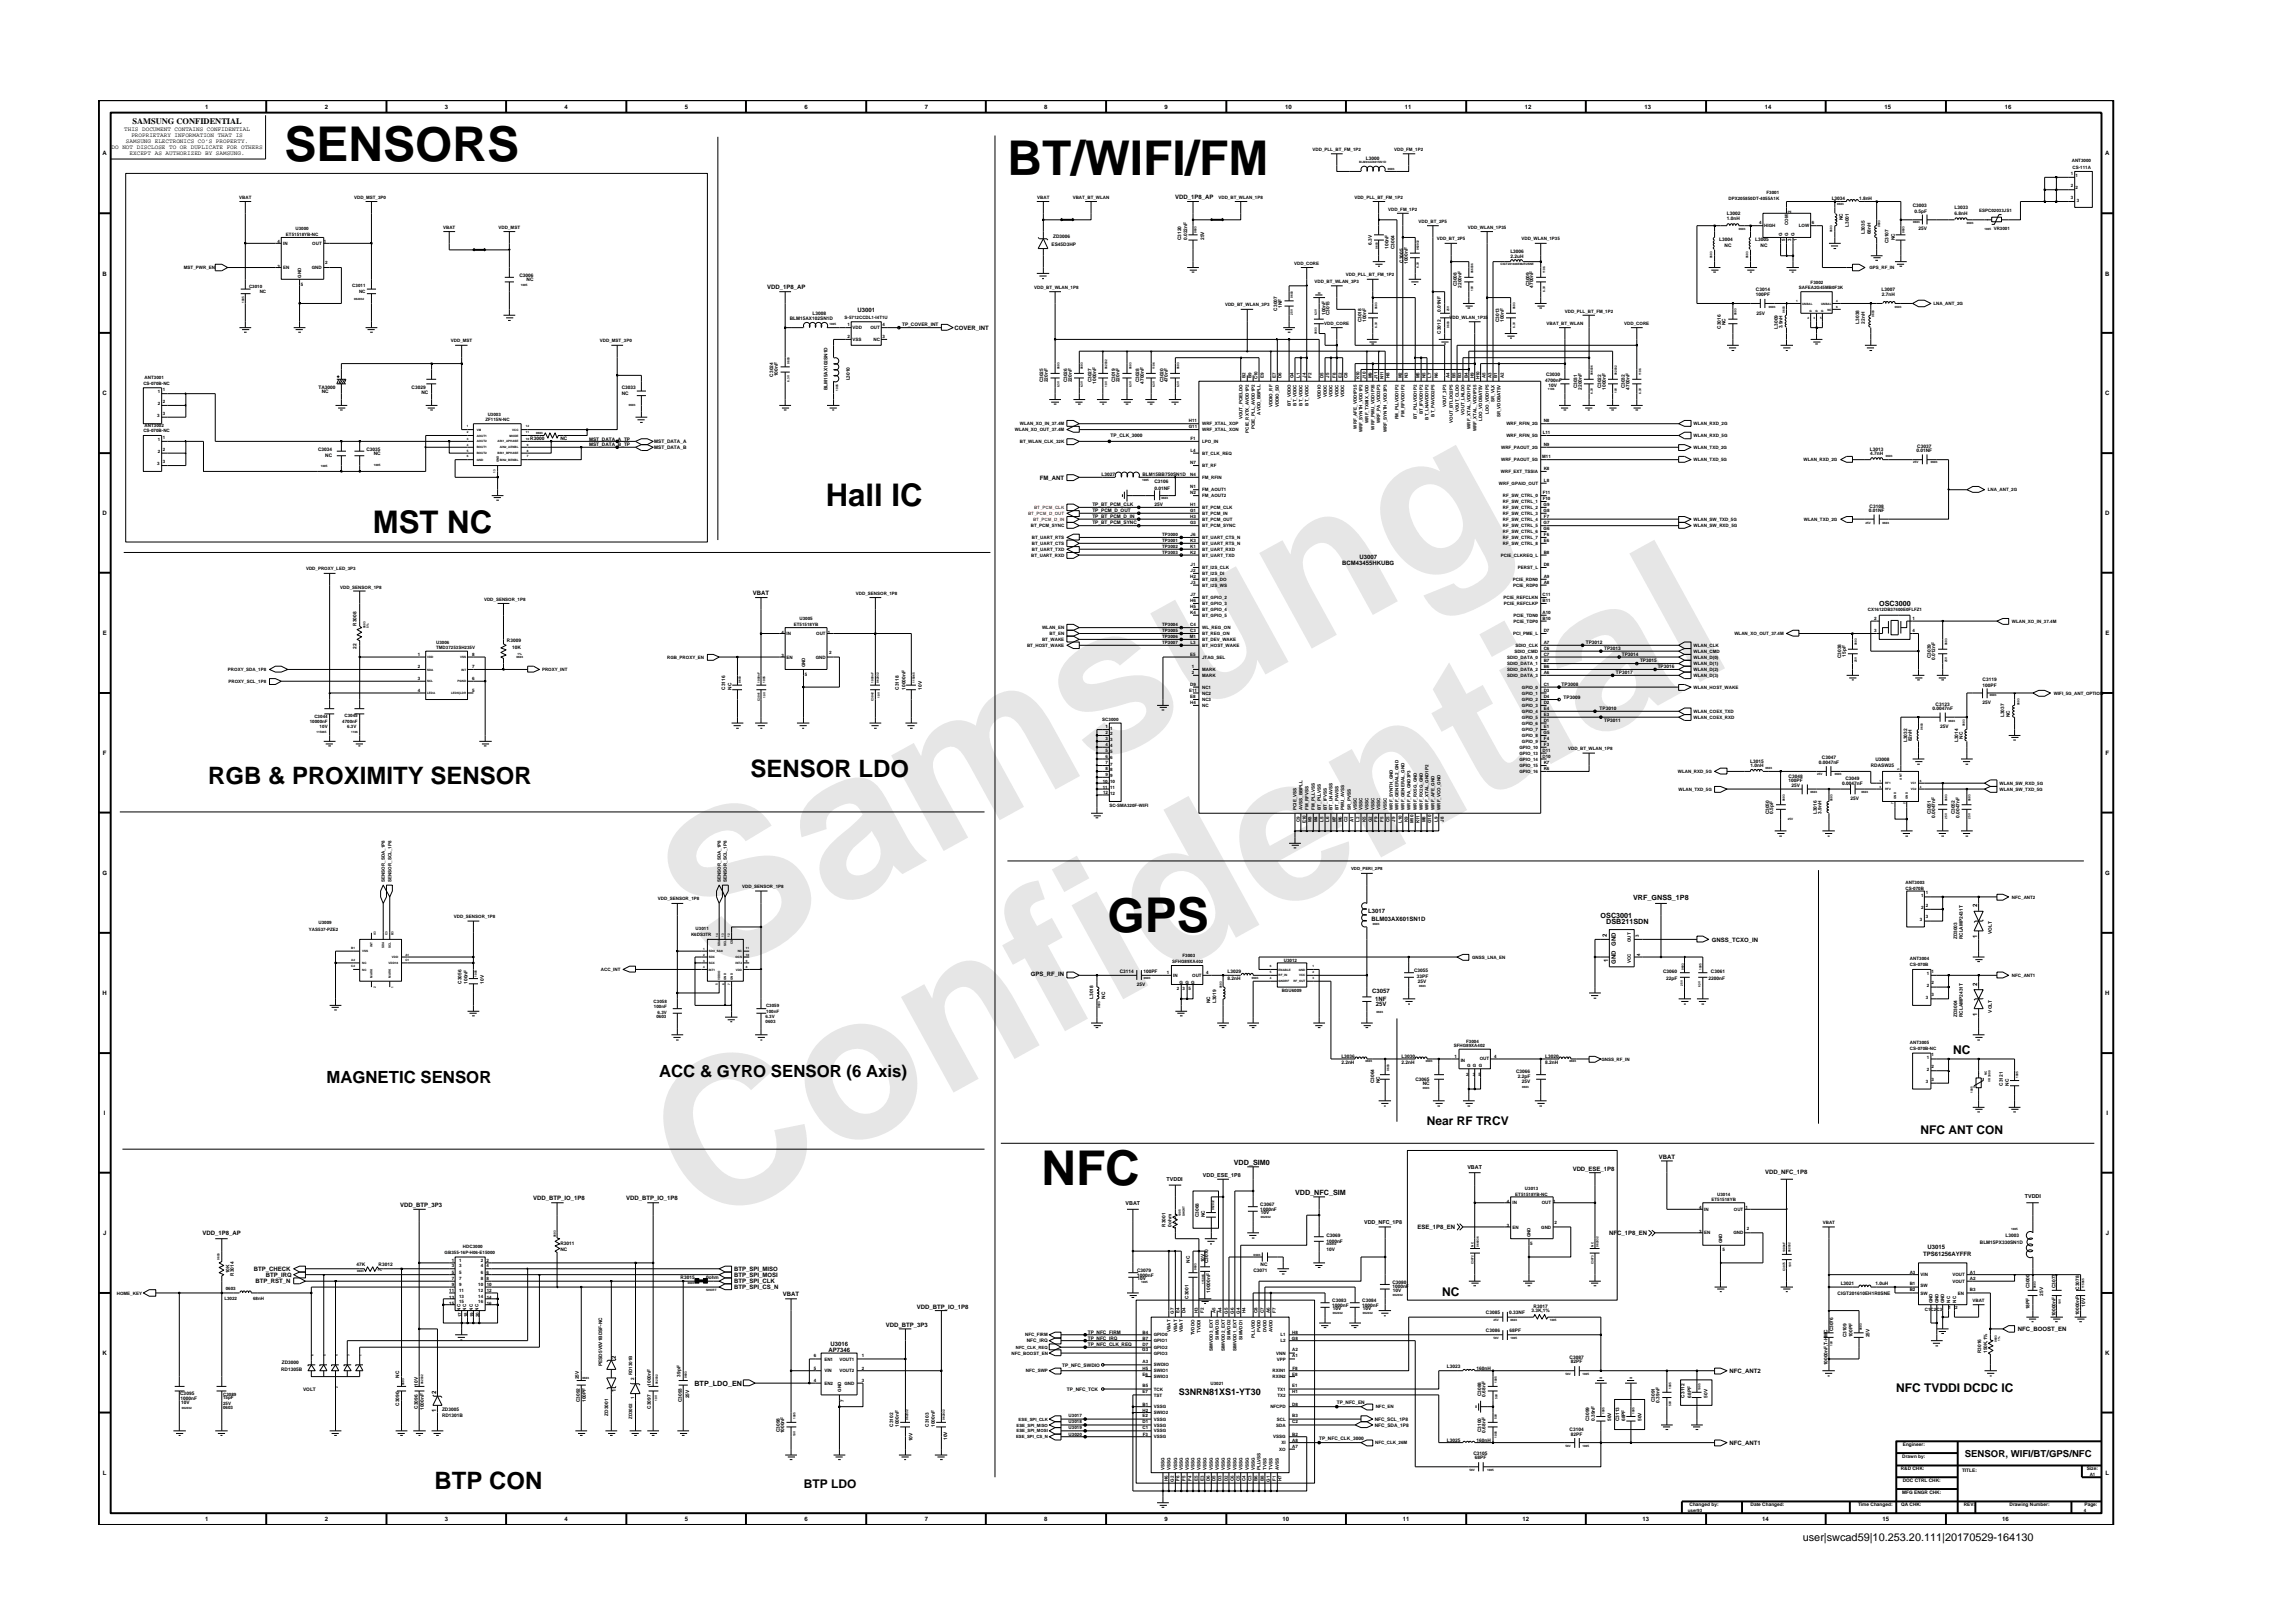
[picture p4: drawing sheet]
<svg xmlns="http://www.w3.org/2000/svg" width="297mm" height="210mm" viewBox="0 0 297 210" stroke-linecap="round" stroke-linejoin="round" font-family="sans-serif">
<defs><g id="words">
<g font-size="26.5" fill="#e6e6e6">
<text x="92.4" y="126.7" transform="rotate(-29 92.4 126.7)">Samsung</text>
<text x="91.1" y="159.4" transform="rotate(-29 91.1 159.4)">Confidential</text>
</g>
<g font-size="6.2">
<text x="36.9" y="20.9">SENSORS</text>
<text x="130.5" y="22.6">BT/WIFI/FM</text>
<text x="143.5" y="120.7">GPS</text>
<text x="134.9" y="153.5">NFC</text>
</g>
<g font-size="4">
<text x="107" y="65.6">Hall IC</text>
<text x="48.3" y="69">MST NC</text>
</g>
<g font-size="3.1">
<text x="27" y="101.6">RGB &amp; PROXIMITY SENSOR</text>
<text x="97.2" y="100.7">SENSOR LDO</text>
<text x="56.3" y="192.9">BTP CON</text>
</g>
<g font-size="2.2">
<text x="42.3" y="140.3">MAGNETIC SENSOR</text>
<text x="85.4" y="139.6">ACC &amp; GYRO SENSOR (6 Axis)</text>
</g>
<g font-size="1.6">
<text x="253" y="136.6">NC</text>
<text x="184.9" y="145.7">Near RF TRCV</text>
<text x="248.8" y="146.9">NFC ANT CON</text>
<text x="186.8" y="167.9">NC</text>
<text x="245.6" y="180.3">NFC TVDDI DCDC IC</text>
<text x="104.1" y="192.7">BTP LDO</text>
</g>
<text font-size="1.4" x="233.5" y="199.7">user|swcad59|10.253.20.111|20170529-164130</text>
<g font-size="1.2">
<text x="152.7" y="180.7">S3NRN81XS1-YT30</text>
<text x="254.5" y="188.7">SENSOR, WIFI/BT/GPS/NFC</text>
</g>
<text font-size="1.1" x="17.2" y="16.1">SAMSUNG CONFIDENTIAL</text>
<g font-size=".9">
<text x="243.4" y="78.5">OSC3000</text>
<text x="207.3" y="118.9">OSC3001</text>
<text x="208.1" y="119.7">DSB211SDN</text>
<text x="211.6" y="116.5">VRF_GNSS_1P8</text>
<text x="159.8" y="150.9">VDD_SIM0</text>
<text x="167.8" y="154.8">VDD_NFC_SIM</text>
<text x="90" y="179.5">BTP_LDO_EN</text>
</g>
<g font-size=".8">
<text x="16.1" y="17">THIS DOCUMENT CONTAINS CONFIDENTIAL</text>
<text x="17" y="17.8">PROPRIETARY INFORMATION THAT IS</text>
<text x="26.6" y="14.1">1</text>
<text x="42.1" y="14.1">2</text>
<text x="57.6" y="14.1">3</text>
<text x="73.1" y="14.1">4</text>
<text x="88.7" y="14.1">5</text>
<text x="104.2" y="14.1">6</text>
<text x="119.8" y="14.1">7</text>
<text x="135.3" y="14.1">8</text>
<text x="150.9" y="14.1">9</text>
<text x="166.5" y="14.1">10</text>
<text x="182" y="14.1">11</text>
<text x="197.5" y="14.1">12</text>
<text x="213" y="14.1">13</text>
<text x="228.6" y="14.1">14</text>
<text x="244.1" y="14.1">15</text>
<text x="259.7" y="14.1">16</text>
<text x="13.3" y="20.1">A</text>
<text x="14.5" y="19.3">DO NOT DISCLOSE TO OR DUPLICATE FOR OTHERS</text>
<text x="16.3" y="18.5">SAMSUNG ELECTRONICS CO’S PROPERTY.</text>
<text x="16.8" y="20.1">EXCEPT AS AUTHORIZED BY SAMSUNG.</text>
<text x="272.7" y="20.1">A</text>
<text x="152.2" y="25.8">VDD_1P8_AP</text>
<text x="13.3" y="35.7">B</text>
<text x="272.7" y="35.7">B</text>
<text x="99.4" y="37.5">VDD_1P8_AP</text>
<text x="111.1" y="40.4">U3001</text>
<text x="123.6" y="42.7">COVER_INT</text>
<text x="13.3" y="51.2">C</text>
<text x="272.7" y="51.2">C</text>
<text x="134.7" y="62.1">FM_ANT</text>
<text x="13.3" y="66.8">D</text>
<text x="272.7" y="66.8">D</text>
<text x="97.5" y="77.1">VBAT</text>
<text x="173.8" y="73.2">BCM43455HKUBG</text>
<text x="176.1" y="72.4">U3007</text>
<text x="13.3" y="82.3">E</text>
<text x="272.7" y="82.3">E</text>
<text x="13.3" y="97.8">F</text>
<text x="272.8" y="97.8">F</text>
<text x="13.3" y="113.3">G</text>
<text x="272.7" y="113.3">G</text>
<text x="177.2" y="118.3">L3017</text>
<text x="177.7" y="119.3">BLM03AX601SN1D</text>
<text x="256.1" y="117.6" transform="rotate(-90 256.1 117.6)">2</text>
<text x="208.1" y="121.4" transform="rotate(-90 208.1 121.4)">2</text>
<text x="208.3" y="124.6" transform="rotate(-90 208.3 124.6)">1</text>
<text x="209.3" y="124.8" transform="rotate(-90 209.3 124.8)">GND</text>
<text x="209.3" y="122.6" transform="rotate(-90 209.3 122.6)">GND</text>
<text x="221.8" y="122">GNSS_TCXO_IN</text>
<text x="256.1" y="121.5" transform="rotate(-90 256.1 121.5)">1</text>
<text x="13.3" y="128.9">H</text>
<text x="133.5" y="126.4">GPS_RF_IN</text>
<text x="177.7" y="128.6">C3057</text>
<text x="178.1" y="129.6">1NF</text>
<text x="178.2" y="130.4">25V</text>
<text x="256.1" y="131.6" transform="rotate(-90 256.1 131.6)">1</text>
<text x="256.1" y="127.7" transform="rotate(-90 256.1 127.7)">2</text>
<text x="272.7" y="128.9">H</text>
<text x="13.5" y="144.4">I</text>
<text x="272.9" y="144.4">I</text>
<text x="69.1" y="155.5">VDD_BTP_IO_1P8</text>
<text x="81.1" y="155.5">VDD_BTP_IO_1P8</text>
<text x="203.7" y="151.7">VDD_ESE_1P8</text>
<text x="214.9" y="150.1">VBAT</text>
<text x="228.7" y="152">VDD_NFC_1P8</text>
<text x="13.4" y="160">J</text>
<text x="26.2" y="160">VDD_1P8_AP</text>
<text x="51.8" y="156.4">VDD_BTP_3P3</text>
<text x="183.6" y="159.2">ESE_1P8_EN</text>
<text x="208.5" y="160">NFC_1P8_EN</text>
<text x="249.7" y="161.8">U3015</text>
<text x="272.8" y="160">J</text>
<text x="32.9" y="164.6">BTP_CHECK</text>
<text x="33.1" y="166.3">BTP_RST_N</text>
<text x="34.4" y="165.4">BTP_IRQ</text>
<text x="95.1" y="167">BTP_SPI_CS_N</text>
<text x="95.1" y="164.6">BTP_SPI_MISO</text>
<text x="95.1" y="165.4">BTP_SPI_MOSI</text>
<text x="95.1" y="166.3">BTP_SPI_CLK</text>
<text x="101.4" y="168">VBAT</text>
<text x="249.1" y="162.7">TPS61256AYFFR</text>
<text x="114.7" y="171.8">VDD_BTP_3P3</text>
<text x="118.8" y="169.6">VDD_BTP_IO_1P8</text>
<text x="261.4" y="172.4">NFC_BOOST_EN</text>
<text x="13.3" y="175.5">K</text>
<text x="79.8" y="176.1" transform="rotate(-90 79.8 176.1)">2</text>
<text x="107.3" y="175.1">AP7346</text>
<text x="107.6" y="174.4">U3016</text>
<text x="224.1" y="177.9">NFC_ANT2</text>
<text x="272.7" y="175.5">K</text>
<text x="56.5" y="182.9" transform="rotate(-90 56.5 182.9)">1</text>
<text x="56.5" y="180.5" transform="rotate(-90 56.5 180.5)">2</text>
<text x="79.8" y="180.3" transform="rotate(-90 79.8 180.3)">1</text>
<text x="13.3" y="191.1">L</text>
<text x="224.1" y="187.2">NFC_ANT1</text>
<text x="272.8" y="191.1">L</text>
<text x="26.6" y="197.1">1</text>
<text x="42.1" y="197.1">2</text>
<text x="57.6" y="197.1">3</text>
<text x="73.1" y="197.1">4</text>
<text x="88.7" y="197.1">5</text>
<text x="104.2" y="197.1">6</text>
<text x="119.8" y="197.1">7</text>
<text x="135.3" y="197.1">8</text>
<text x="150.9" y="197.1">9</text>
<text x="166.1" y="197.1">10</text>
<text x="181.7" y="197.1">11</text>
<text x="197.2" y="197.1">12</text>
<text x="212.8" y="197.1">13</text>
<text x="228.3" y="197.1">14</text>
<text x="243.9" y="197.1">15</text>
<text x="259.4" y="197.1">16</text>
</g>
<g font-size=".7">
<text x="151.1" y="152.9">TVDDI</text>
<text x="155.8" y="152.4">VDD_ESE_1P8</text>
<text x="190.1" y="151.4">VBAT</text>
<text x="262.3" y="155.2">TVDDI</text>
<text x="145.8" y="156.1">VBAT</text>
<text x="176.7" y="158.6">VDD_NFC_1P8</text>
</g>
<g font-size=".6">
<text x="170" y="19.5">VDD_PLL_BT_FM_1P2</text>
<text x="176.9" y="20.7">L3000</text>
<text x="180.6" y="19.5">VDD_FM_1P2</text>
<text x="268.3" y="22.6">1</text>
<text x="268.4" y="21">ANT3000</text>
<text x="268.5" y="21.9">CS-111A</text>
<text x="268.9" y="23">1</text>
<text x="31" y="25.7">VBAT</text>
<text x="38.3" y="29.8">U3000</text>
<text x="45.9" y="25.7">VDD_MST_3P0</text>
<text x="57.4" y="29.6">VBAT</text>
<text x="64.6" y="29.6">VDD_MST</text>
<text x="134.4" y="25.7">VBAT</text>
<text x="139" y="25.7">VBAT_BT_WLAN</text>
<text x="157.8" y="25.7">VDD_BT_WLAN_1P8</text>
<text x="175.5" y="25.7">VDD_PLL_BT_FM_1P2</text>
<text x="179.8" y="27.3">VDD_FM_1P2</text>
<text x="183.8" y="28.9">VDD_BT_2P5</text>
<text x="190.2" y="29.6">VDD_WLAN_1P35</text>
<text x="223.7" y="28.6">1.0nH</text>
<text x="223.7" y="27.8">L3002</text>
<text x="223.9" y="25.9">DPX205850DT-4055A1K</text>
<text x="227.9" y="29.1">4</text>
<text x="228.5" y="29.5">HIGH</text>
<text x="228.8" y="25.2">F3001</text>
<text x="231.6" y="29.2" transform="rotate(-90 231.6 29.2)">COM</text>
<text x="232" y="27.5" transform="rotate(-90 232 27.5)">2</text>
<text x="233" y="29.5">LOW</text>
<text x="234.7" y="29.1">6</text>
<text x="237.3" y="25.9">L3034</text>
<text x="238.7" y="28.5" transform="rotate(-90 238.7 28.5)">NC</text>
<text x="239.5" y="29.4" transform="rotate(-90 239.5 29.4)">L3001</text>
<text x="240.8" y="25.9">1.8nH</text>
<text x="247.8" y="26.9">C3003</text>
<text x="248" y="27.6">0.5pF</text>
<text x="248.5" y="29.8">25V</text>
<text x="253.2" y="27.8">6.8nH</text>
<text x="253.2" y="27">L3033</text>
<text x="256.4" y="27.5">ESPC02033JS1</text>
<text x="258.3" y="29.8">VR3001</text>
<text x="268.3" y="24.2">2</text>
<text x="268.3" y="25.8">3</text>
<text x="268.9" y="24.5">2</text>
<text x="269" y="26.1">3</text>
<text x="23.8" y="34.9">MST_PWR_EN</text>
<text x="35.9" y="34.7">3</text>
<text x="35.9" y="31.5">4</text>
<text x="36.7" y="34.9">EN</text>
<text x="36.7" y="31.7">IN</text>
<text x="37" y="30.6">ET51518YB-NC</text>
<text x="40.4" y="34.9">GND</text>
<text x="40.5" y="31.7">OUT</text>
<text x="42" y="31.5">1</text>
<text x="42.1" y="34.2">2</text>
<text x="67.3" y="35.9">C3006</text>
<text x="136.2" y="31.8">ES45D3HP</text>
<text x="136.4" y="30.9">ZD3006</text>
<text x="153" y="31.1" transform="rotate(-90 153 31.1)">C3120</text>
<text x="153.8" y="31.1" transform="rotate(-90 153.8 31.1)">0.022nF</text>
<text x="156" y="31.1" transform="rotate(-90 156 31.1)">25V</text>
<text x="167.7" y="34.3">VDD_CORE</text>
<text x="174.3" y="35.8">VDD_PLL_BT_FM_1P2</text>
<text x="177.7" y="31.7" transform="rotate(-90 177.7 31.7)">6.3V</text>
<text x="179.9" y="32.2" transform="rotate(-90 179.9 32.2)">100nF</text>
<text x="180.7" y="32.3" transform="rotate(-90 180.7 32.3)">C3004</text>
<text x="181.8" y="34" transform="rotate(-90 181.8 34)">C3005</text>
<text x="182.4" y="34.2" transform="rotate(-90 182.4 34.2)">1000nF</text>
<text x="186.1" y="31.1">VDD_BT_2P5</text>
<text x="195.7" y="32.8">L3006</text>
<text x="195.7" y="33.4">2.2uH</text>
<text x="197.1" y="31.1">VDD_WLAN_1P35</text>
<text x="222.7" y="31.2">L3004</text>
<text x="223.4" y="32">NC</text>
<text x="227.4" y="31.2">L3005</text>
<text x="228.1" y="32">NC</text>
<text x="230.9" y="30.6" transform="rotate(-90 230.9 30.6)">G</text>
<text x="231.3" y="31.3" transform="rotate(-90 231.3 31.3)">5</text>
<text x="231.6" y="30.6" transform="rotate(-90 231.6 30.6)">G</text>
<text x="232" y="31.3" transform="rotate(-90 232 31.3)">3</text>
<text x="232.5" y="30.6" transform="rotate(-90 232.5 30.6)">G</text>
<text x="232.8" y="31.3" transform="rotate(-90 232.8 31.3)">1</text>
<text x="241.6" y="30.3" transform="rotate(-90 241.6 30.3)">L3035</text>
<text x="242.2" y="34.9">GPS_RF_IN</text>
<text x="242.3" y="30.3" transform="rotate(-90 242.3 30.3)">68nH</text>
<text x="244.6" y="31.5" transform="rotate(-90 244.6 31.5)">C3107</text>
<text x="245.5" y="31.1" transform="rotate(-90 245.5 31.1)">NC</text>
<text x="32.3" y="37.4">C3010</text>
<text x="33.6" y="38">NC</text>
<text x="39" y="37">5</text>
<text x="39" y="36" transform="rotate(-90 39 36)">GND</text>
<text x="45.6" y="37.2">C3011</text>
<text x="46.5" y="38">NC</text>
<text x="68.2" y="36.5">NC</text>
<text x="102.3" y="41.5">BLM15AX102SN1D</text>
<text x="105.3" y="40.8">L3008</text>
<text x="109.4" y="41.3">S-5712CCDL1-I4T1U</text>
<text x="134" y="37.4">VDD_BT_WLAN_1P8</text>
<text x="158.7" y="39.7">VDD_BT_WLAN_3P3</text>
<text x="165.4" y="40.2" transform="rotate(-90 165.4 40.2)">C3007</text>
<text x="166" y="39.9" transform="rotate(-90 166 39.9)">1NF</text>
<text x="170.3" y="36.6">VDD_BT_WLAN_3P3</text>
<text x="171.7" y="40.8" transform="rotate(-90 171.7 40.8)">100nF</text>
<text x="172.2" y="40.8" transform="rotate(-90 172.2 40.8)">C3015</text>
<text x="176.4" y="41.8" transform="rotate(-90 176.4 41.8)">C3018</text>
<text x="177" y="41.7" transform="rotate(-90 177 41.7)">100nF</text>
<text x="186.7" y="40.4" transform="rotate(-90 186.7 40.4)">0.01NF</text>
<text x="187.8" y="41.3">VDD_WLAN_1P35</text>
<text x="188.7" y="37.1" transform="rotate(-90 188.7 37.1)">C3008</text>
<text x="189.3" y="37.3" transform="rotate(-90 189.3 37.3)">2200nF</text>
<text x="194.2" y="41.8" transform="rotate(-90 194.2 41.8)">C3013</text>
<text x="194.8" y="41.7" transform="rotate(-90 194.8 41.7)">100nF</text>
<text x="198.1" y="37.1" transform="rotate(-90 198.1 37.1)">C3009</text>
<text x="198.6" y="37.3" transform="rotate(-90 198.6 37.3)">4700nF</text>
<text x="202.7" y="40.5">VDD_PLL_BT_FM_1P2</text>
<text x="227.5" y="37.8">C3014</text>
<text x="227.5" y="38.4">100PF</text>
<text x="227.5" y="40.8">25V</text>
<text x="233" y="37.4">SAFEA2G45MB0F3K</text>
<text x="234.6" y="36.8">F3002</text>
<text x="240.8" y="41.9" transform="rotate(-90 240.8 41.9)">L3038</text>
<text x="241.6" y="41.9" transform="rotate(-90 241.6 41.9)">22nH</text>
<text x="243.7" y="37.8">L3007</text>
<text x="243.8" y="38.4">2.7nH</text>
<text x="250.5" y="39.5">LNA_ANT_2G</text>
<text x="58.4" y="44.4">VDD_MST</text>
<text x="77.7" y="44.4">VDD_MST_3P0</text>
<text x="109.8" y="42.3">1</text>
<text x="109.8" y="43.8">2</text>
<text x="110.4" y="42.7">VDD</text>
<text x="110.4" y="44.2">VSS</text>
<text x="112.8" y="42.7">OUT</text>
<text x="113.1" y="44.2">NC</text>
<text x="114.3" y="43.8">3</text>
<text x="114.3" y="42.3">4</text>
<text x="116.9" y="42.2">TP_COVER_INT</text>
<text x="171.6" y="42.1">VDD_CORE</text>
<text x="186.7" y="43.3" transform="rotate(-90 186.7 43.3)">C3012</text>
<text x="200.3" y="42.1">VBAT_BT_WLAN</text>
<text x="210.4" y="42.1">VDD_CORE</text>
<text x="222.9" y="42.6" transform="rotate(-90 222.9 42.6)">C3016</text>
<text x="223.5" y="42.1" transform="rotate(-90 223.5 42.1)">NC</text>
<text x="230.3" y="42.6" transform="rotate(-90 230.3 42.6)">L3009</text>
<text x="230.9" y="42.5" transform="rotate(-90 230.9 42.5)">3.9nH</text>
<text x="18.6" y="49.8">CS-070B-NC</text>
<text x="18.7" y="49.1">ANT3001</text>
<text x="20.4" y="50.9">1</text>
<text x="20.4" y="52.5">2</text>
<text x="21.1" y="50.7">1</text>
<text x="21.1" y="52.2">2</text>
<text x="21.1" y="53.7">3</text>
<text x="41.3" y="50.4">TA3000</text>
<text x="41.7" y="50.9">NC</text>
<text x="53.3" y="50.4">C3029</text>
<text x="54.6" y="51">NC</text>
<text x="63.2" y="53.9">U3003</text>
<text x="80.5" y="51.2">NC</text>
<text x="80.5" y="50.4">C3033</text>
<text x="100.2" y="48.8" transform="rotate(-90 100.2 48.8)">C3024</text>
<text x="100.8" y="48.8" transform="rotate(-90 100.8 48.8)">100nF</text>
<text x="107.2" y="50.6" transform="rotate(-90 107.2 50.6)">BLM15AX102SN1D</text>
<text x="110.1" y="49.3" transform="rotate(-90 110.1 49.3)">L3010</text>
<text x="135.1" y="49.5" transform="rotate(-90 135.1 49.5)">C3025</text>
<text x="135.7" y="49.5" transform="rotate(-90 135.7 49.5)">220nF</text>
<text x="138.3" y="49.5" transform="rotate(-90 138.3 49.5)">C3026</text>
<text x="138.9" y="49.5" transform="rotate(-90 138.9 49.5)">220nF</text>
<text x="141.4" y="49.5" transform="rotate(-90 141.4 49.5)">C3027</text>
<text x="142" y="49.7" transform="rotate(-90 142 49.7)">1000nF</text>
<text x="144.4" y="49.5" transform="rotate(-90 144.4 49.5)">C3019</text>
<text x="145" y="49.5" transform="rotate(-90 145 49.5)">220nF</text>
<text x="147.6" y="49.5" transform="rotate(-90 147.6 49.5)">C3028</text>
<text x="148.2" y="49.7" transform="rotate(-90 148.2 49.7)">4700nF</text>
<text x="150.7" y="49.5" transform="rotate(-90 150.7 49.5)">C3020</text>
<text x="151.3" y="49.5" transform="rotate(-90 151.3 49.5)">470nF</text>
<text x="161.4" y="49" transform="rotate(-90 161.4 49)">B2</text>
<text x="162.1" y="49" transform="rotate(-90 162.1 49)">B9</text>
<text x="162.9" y="49.2" transform="rotate(-90 162.9 49.2)">C10</text>
<text x="163.3" y="53.7" transform="rotate(-90 163.3 53.7)">AVDD_BBPLL</text>
<text x="163.7" y="49" transform="rotate(-90 163.7 49)">E9</text>
<text x="164.8" y="52.8" transform="rotate(-90 164.8 52.8)">VDDIO_RF</text>
<text x="165.3" y="49" transform="rotate(-90 165.3 49)">E7</text>
<text x="165.7" y="52.8" transform="rotate(-90 165.7 52.8)">VDDIO_SD</text>
<text x="166" y="49" transform="rotate(-90 166 49)">D6</text>
<text x="167.2" y="52.6" transform="rotate(-90 167.2 52.6)">BT_VDDO</text>
<text x="167.5" y="49" transform="rotate(-90 167.5 49)">G4</text>
<text x="168" y="52.6" transform="rotate(-90 168 52.6)">BT_VDDC</text>
<text x="168.4" y="49" transform="rotate(-90 168.4 49)">L1</text>
<text x="168.7" y="52.6" transform="rotate(-90 168.7 52.6)">BT_VDDC</text>
<text x="169.2" y="49" transform="rotate(-90 169.2 49)">J4</text>
<text x="169.5" y="52.6" transform="rotate(-90 169.5 52.6)">BT_VDDC</text>
<text x="169.9" y="49" transform="rotate(-90 169.9 49)">F2</text>
<text x="171.1" y="51.7" transform="rotate(-90 171.1 51.7)">VDDIO</text>
<text x="171.4" y="49" transform="rotate(-90 171.4 49)">D5</text>
<text x="171.9" y="51.5" transform="rotate(-90 171.9 51.5)">VDDC</text>
<text x="172.2" y="49" transform="rotate(-90 172.2 49)">J5</text>
<text x="172.6" y="51.5" transform="rotate(-90 172.6 51.5)">VDDC</text>
<text x="173" y="49" transform="rotate(-90 173 49)">F8</text>
<text x="173.4" y="51.5" transform="rotate(-90 173.4 51.5)">VDDC</text>
<text x="173.8" y="49" transform="rotate(-90 173.8 49)">E2</text>
<text x="174.1" y="51.5" transform="rotate(-90 174.1 51.5)">VDDC</text>
<text x="174.6" y="49" transform="rotate(-90 174.6 49)">C8</text>
<text x="176.1" y="49.2" transform="rotate(-90 176.1 49.2)">K10</text>
<text x="176.9" y="49.1" transform="rotate(-90 176.9 49.1)">J10</text>
<text x="177.7" y="49" transform="rotate(-90 177.7 49)">M9</text>
<text x="178.5" y="49.1" transform="rotate(-90 178.5 49.1)">J11</text>
<text x="179.2" y="49.2" transform="rotate(-90 179.2 49.2)">N11</text>
<text x="180" y="49" transform="rotate(-90 180 49)">H8</text>
<text x="181.6" y="49" transform="rotate(-90 181.6 49)">M2</text>
<text x="182.4" y="49" transform="rotate(-90 182.4 49)">N3</text>
<text x="183.9" y="49" transform="rotate(-90 183.9 49)">M5</text>
<text x="184.3" y="53.7" transform="rotate(-90 184.3 53.7)">BT_IFVDD1P2</text>
<text x="184.6" y="49" transform="rotate(-90 184.6 49)">N5</text>
<text x="185.4" y="49" transform="rotate(-90 185.4 49)">L7</text>
<text x="185.8" y="54" transform="rotate(-90 185.8 54)">BT_PAVDD2P5</text>
<text x="186.3" y="49" transform="rotate(-90 186.3 49)">N6</text>
<text x="187.4" y="52.8" transform="rotate(-90 187.4 52.8)">VOUT_3P3</text>
<text x="187.8" y="49" transform="rotate(-90 187.8 49)">A4</text>
<text x="188.5" y="49" transform="rotate(-90 188.5 49)">B5</text>
<text x="189" y="53.4" transform="rotate(-90 189 53.4)">VOUT_CLDO</text>
<text x="189.3" y="49" transform="rotate(-90 189.3 49)">B3</text>
<text x="189.7" y="53.8" transform="rotate(-90 189.7 53.8)">VOUT_LNLDO</text>
<text x="190.1" y="49" transform="rotate(-90 190.1 49)">B4</text>
<text x="190.9" y="49" transform="rotate(-90 190.9 49)">H9</text>
<text x="191.7" y="49.2" transform="rotate(-90 191.7 49.2)">H10</text>
<text x="192.4" y="49" transform="rotate(-90 192.4 49)">A5</text>
<text x="192.9" y="53.6" transform="rotate(-90 192.9 53.6)">LDO_VDD1P5</text>
<text x="193.2" y="49" transform="rotate(-90 193.2 49)">A3</text>
<text x="193.6" y="52.1" transform="rotate(-90 193.6 52.1)">SR_VLX</text>
<text x="194" y="49" transform="rotate(-90 194 49)">B1</text>
<text x="194.8" y="49" transform="rotate(-90 194.8 49)">A2</text>
<text x="200.2" y="49.5">4700nF</text>
<text x="200.3" y="48.7">C3030</text>
<text x="200.6" y="50.1">10V</text>
<text x="204.3" y="50.3" transform="rotate(-90 204.3 50.3)">C3031</text>
<text x="204.9" y="50.5" transform="rotate(-90 204.9 50.5)">2200nF</text>
<text x="207.4" y="50.3" transform="rotate(-90 207.4 50.3)">C3022</text>
<text x="208" y="50.5" transform="rotate(-90 208 50.5)">1000nF</text>
<text x="210.5" y="50.3" transform="rotate(-90 210.5 50.3)">C3032</text>
<text x="211.1" y="50.5" transform="rotate(-90 211.1 50.5)">4700nF</text>
<text x="18.6" y="56">CS-070B-NC</text>
<text x="18.7" y="55.3">ANT3002</text>
<text x="20.3" y="54">3</text>
<text x="20.4" y="57.2">1</text>
<text x="20.4" y="58.7">2</text>
<text x="21.1" y="56.8">1</text>
<text x="21.1" y="58.4">2</text>
<text x="21.1" y="60">3</text>
<text x="41.2" y="58.4">C3034</text>
<text x="42.1" y="59.2">NC</text>
<text x="47.5" y="58.4">C3035</text>
<text x="48.4" y="59">NC</text>
<text x="62.9" y="54.5">ZF115N-NC</text>
<text x="68.7" y="57">R3000</text>
<text x="72.6" y="57">NC</text>
<text x="76.3" y="57.8">MST_DATA_B_TP</text>
<text x="76.3" y="57.1">MST_DATA_A_TP</text>
<text x="84.8" y="57.4">MST_DATA_A</text>
<text x="84.8" y="58.2">MST_DATA_B</text>
<text x="131.5" y="55.9">WLAN_XO_OUT_37.4M</text>
<text x="132.1" y="55.1">WLAN_XO_IN_37.4M</text>
<text x="132.1" y="57.4">BT_WLAN_CLK_32K</text>
<text x="143.9" y="56.6">TP_CLK_3000</text>
<text x="154" y="55.4">G11</text>
<text x="154" y="54.7">H11</text>
<text x="154.2" y="57.1">F1</text>
<text x="154.2" y="58.6">L4</text>
<text x="155.7" y="57.4">LPO_IN</text>
<text x="155.7" y="55.1">WRF_XTAL_XOP</text>
<text x="155.7" y="58.9">BT_CLK_REQ</text>
<text x="155.7" y="55.9">WRF_XTAL_XON</text>
<text x="160.9" y="54.3" transform="rotate(-90 160.9 54.3)">VOUT_PCIELDO</text>
<text x="161.8" y="56.1" transform="rotate(-90 161.8 56.1)">PCIE_RXTX_AVDD1P2</text>
<text x="162.5" y="55.6" transform="rotate(-90 162.5 55.6)">PCIE_PLL_AVDD1P2</text>
<text x="175.8" y="55.5" transform="rotate(-90 175.8 55.5)">WRF_AFE_VDD1P35</text>
<text x="176.5" y="56" transform="rotate(-90 176.5 56)">WRF_SYNTH_VDD1P2</text>
<text x="177.3" y="54.8" transform="rotate(-90 177.3 54.8)">WRF_TXMIX_VDD</text>
<text x="178" y="55.7" transform="rotate(-90 178 55.7)">WRF_PMU_VDD1P35</text>
<text x="178.8" y="54.9" transform="rotate(-90 178.8 54.9)">WRF_PA_VDD3P3</text>
<text x="179.6" y="56" transform="rotate(-90 179.6 56)">WRF_SYNTH_VDD3P3</text>
<text x="181.2" y="54.3" transform="rotate(-90 181.2 54.3)">FM_PLLVDD1P2</text>
<text x="181.9" y="54" transform="rotate(-90 181.9 54)">FM_RFVDD1P2</text>
<text x="183.5" y="54.3" transform="rotate(-90 183.5 54.3)">BT_PLLVDD1P2</text>
<text x="185.1" y="54.4" transform="rotate(-90 185.1 54.4)">BT_LNAVDD1P2</text>
<text x="188.2" y="54.8" transform="rotate(-90 188.2 54.8)">VOUT_BTLDO2P5</text>
<text x="190.5" y="55.6" transform="rotate(-90 190.5 55.6)">WRF_XTAL_VDD1P2</text>
<text x="191.2" y="55.9" transform="rotate(-90 191.2 55.9)">WRF_XTAL_VDD1P35</text>
<text x="192" y="54.5" transform="rotate(-90 192 54.5)">LDO_VDDBAT5V</text>
<text x="194.4" y="54.1" transform="rotate(-90 194.4 54.1)">SR_VDDBAT5V</text>
<text x="194.5" y="59.8">WRF_PAOUT_5G</text>
<text x="194.5" y="58.2">WRF_PAOUT_2G</text>
<text x="195.1" y="55.1">WRF_RFIN_2G</text>
<text x="195.1" y="56.6">WRF_RFIN_5G</text>
<text x="199.8" y="59.3">M11</text>
<text x="199.8" y="56.2">L11</text>
<text x="200" y="54.7">N8</text>
<text x="200" y="57.8">N9</text>
<text x="219.4" y="56.6">WLAN_RXD_5G</text>
<text x="219.4" y="59.8">WLAN_TXD_5G</text>
<text x="219.4" y="55.1">WLAN_RXD_2G</text>
<text x="219.4" y="58.2">WLAN_TXD_2G</text>
<text x="233.6" y="59.8">WLAN_RXD_2G</text>
<text x="242.2" y="58.4">L3013</text>
<text x="242.3" y="58.9">4.7nH</text>
<text x="248.3" y="58.6">0.01NF</text>
<text x="248.4" y="58">C3037</text>
<text x="20.3" y="60.2">3</text>
<text x="141.5" y="65.5">TP_BT_PCM_CLK</text>
<text x="142.7" y="61.7">L3027</text>
<text x="148" y="61.7">BLM15BB750SN1D</text>
<text x="149.5" y="65.6">25V</text>
<text x="149.5" y="63.4">0.01NF</text>
<text x="149.5" y="62.6">C3106</text>
<text x="154.2" y="65.5">H1</text>
<text x="154.2" y="63.2">N1</text>
<text x="154.2" y="64">N2</text>
<text x="154.2" y="60.1">N7</text>
<text x="154.2" y="61.7">N4</text>
<text x="155.7" y="65.9">BT_PCM_CLK</text>
<text x="155.7" y="63.7">FM_AOUT1</text>
<text x="155.7" y="64.4">FM_AOUT2</text>
<text x="155.7" y="60.5">BT_RF</text>
<text x="155.7" y="62">FM_RFIN</text>
<text x="194.2" y="62.8">WRF_GPAIO_OUT</text>
<text x="194.4" y="61.3">WRF_EXT_TSSIA</text>
<text x="194.7" y="65.2">RF_SW_CTRL_1</text>
<text x="194.7" y="64.4">RF_SW_CTRL_0</text>
<text x="194.7" y="65.9">RF_SW_CTRL_2</text>
<text x="199.8" y="64.8">F10</text>
<text x="199.8" y="64">F11</text>
<text x="200" y="65.5">G9</text>
<text x="200" y="60.9">K8</text>
<text x="200" y="62.5">L8</text>
<text x="242.2" y="65.8">C3108</text>
<text x="257.5" y="63.7">LNA_ANT_2G</text>
<text x="133.5" y="68.3">BT_PCM_SYNC</text>
<text x="133.7" y="71.4">BT_UART_TXD</text>
<text x="133.7" y="70.6">BT_UART_CTS</text>
<text x="133.7" y="69.8">BT_UART_RTS</text>
<text x="141.5" y="67.1">TP_BT_PCM_D_IN</text>
<text x="141.5" y="67.9">TP_BT_PCM_SYNC</text>
<text x="141.5" y="66.4">TP_PCM_D_OUT</text>
<text x="150.6" y="69.4">TP3000</text>
<text x="150.6" y="70.2">TP3001</text>
<text x="150.6" y="71">TP3002</text>
<text x="150.6" y="71.8">TP3003</text>
<text x="154.2" y="67.9">G3</text>
<text x="154.2" y="66.4">G1</text>
<text x="154.2" y="71.8">K2</text>
<text x="154.2" y="70.2">K3</text>
<text x="154.2" y="71">K1</text>
<text x="154.2" y="67.1">H3</text>
<text x="154.2" y="69.4">J6</text>
<text x="155.7" y="69.8">BT_UART_CTS_N</text>
<text x="155.7" y="70.6">BT_UART_RTS_N</text>
<text x="155.7" y="71.4">BT_UART_RXD</text>
<text x="155.7" y="67.5">BT_PCM_OUT</text>
<text x="155.7" y="68.3">BT_PCM_SYNC</text>
<text x="155.7" y="66.7">BT_PCM_IN</text>
<text x="194.7" y="66.7">RF_SW_CTRL_3</text>
<text x="194.7" y="69.1">RF_SW_CTRL_6</text>
<text x="194.7" y="68.3">RF_SW_CTRL_5</text>
<text x="194.7" y="69.8">RF_SW_CTRL_7</text>
<text x="194.7" y="67.5">RF_SW_CTRL_4</text>
<text x="194.7" y="70.6">RF_SW_CTRL_8</text>
<text x="200" y="66.4">G8</text>
<text x="200" y="68.7">G6</text>
<text x="200" y="67.9">G7</text>
<text x="200" y="71.8">B8</text>
<text x="200" y="70.2">E6</text>
<text x="200" y="69.4">F6</text>
<text x="200" y="67.1">F7</text>
<text x="219.4" y="67.5">WLAN_SW_TXD_5G</text>
<text x="219.4" y="68.3">WLAN_SW_RXD_5G</text>
<text x="233.7" y="67.5">WLAN_TXD_2G</text>
<text x="242.1" y="66.4">0.01NF</text>
<text x="39.6" y="73.9">VDD_PROXY_LED_3P3</text>
<text x="44.1" y="76.3">VDD_SENSOR_1P8</text>
<text x="62.7" y="77.8">VDD_SENSOR_1P8</text>
<text x="110.9" y="77">VDD_SENSOR_1P8</text>
<text x="133.6" y="72.1">BT_UART_RXD</text>
<text x="154.2" y="78">H6</text>
<text x="154.2" y="74.9">H2</text>
<text x="154.2" y="77.2">J7</text>
<text x="154.2" y="73.3">J1</text>
<text x="154.2" y="74.1">J2</text>
<text x="154.2" y="75.7">J3</text>
<text x="155.7" y="77.6">BT_GPIO_2</text>
<text x="155.7" y="73.7">BT_I2S_CLK</text>
<text x="155.7" y="74.5">BT_I2S_DI</text>
<text x="155.7" y="72.1">BT_UART_TXD</text>
<text x="155.7" y="75.3">BT_I2S_DO</text>
<text x="155.7" y="76">BT_I2S_WS</text>
<text x="194.4" y="72.1">PCIE_CLKREQ_L</text>
<text x="194.8" y="77.6">PCIE_REFCLKN</text>
<text x="196" y="75.3">PCIE_RDN0</text>
<text x="196" y="76">PCIE_RDP0</text>
<text x="196.6" y="73.7">PERST_L</text>
<text x="199.8" y="77.2">C11</text>
<text x="199.8" y="78">B11</text>
<text x="200" y="73.3">D8</text>
<text x="200" y="75.7">A8</text>
<text x="200" y="74.9">A9</text>
<text x="46.2" y="81.1" transform="rotate(-90 46.2 81.1)">R3008</text>
<text x="56.5" y="83.4">U3006</text>
<text x="65.7" y="83.1">R3009</text>
<text x="101.2" y="82.1">4</text>
<text x="101.9" y="82.3">IN</text>
<text x="102.8" y="81.1">ET51518YB</text>
<text x="103.6" y="80.3">U3005</text>
<text x="105.7" y="82.3">OUT</text>
<text x="107.2" y="82.1">1</text>
<text x="133" y="83.8">BT_HOST_WAKE</text>
<text x="135" y="81.5">WLAN_EN</text>
<text x="135" y="83">BT_WAKE</text>
<text x="136" y="82.3">BT_EN</text>
<text x="150.6" y="81.9">TP3005</text>
<text x="150.6" y="83.4">TP3007</text>
<text x="150.6" y="82.6">TP3006</text>
<text x="150.6" y="81.1">TP3004</text>
<text x="154.1" y="82.6">M1</text>
<text x="154.2" y="79.6">K4</text>
<text x="154.2" y="78.7">H5</text>
<text x="154.2" y="81.9">C3</text>
<text x="154.2" y="81.1">C4</text>
<text x="154.2" y="83.4">L3</text>
<text x="155.7" y="79.9">BT_GPIO_5</text>
<text x="155.7" y="79.2">BT_GPIO_4</text>
<text x="155.7" y="78.4">BT_GPIO_3</text>
<text x="155.7" y="82.3">BT_REG_ON</text>
<text x="155.7" y="83">BT_DEV_WAKE</text>
<text x="155.7" y="83.8">BT_HOST_WAKE</text>
<text x="155.7" y="81.5">WL_REG_ON</text>
<text x="194.8" y="78.4">PCIE_REFCLKP</text>
<text x="196" y="82.3">PCI_PME_L</text>
<text x="196" y="79.9">PCIE_TDN0</text>
<text x="196.1" y="80.7">PCIE_TDP0</text>
<text x="196.3" y="83.8">SDIO_CLK</text>
<text x="199.8" y="79.6">A10</text>
<text x="199.8" y="80.3">B10</text>
<text x="200" y="81.9">D7</text>
<text x="200" y="83.4">A7</text>
<text x="205.4" y="83.4">TP3012</text>
<text x="219.4" y="83.8">WLAN_CLK</text>
<text x="224.7" y="82.3">WLAN_XO_OUT_37.4M</text>
<text x="242" y="79.1">CX1612DB37400E0FLFZ1</text>
<text x="242.8" y="81.9">3</text>
<text x="242.8" y="80.3">2</text>
<text x="247.8" y="80.3">1</text>
<text x="247.8" y="81.9">4</text>
<text x="260.6" y="80.7">WLAN_XO_IN_37.4M</text>
<text x="29.5" y="86.9">PROXY_SDA_1P8</text>
<text x="29.6" y="88.5">PROXY_SCL_1P8</text>
<text x="46.2" y="84" transform="rotate(-90 46.2 84)">22</text>
<text x="54.1" y="85">1</text>
<text x="54.1" y="88.1">3</text>
<text x="54.1" y="89.6">4</text>
<text x="54.1" y="86.5">2</text>
<text x="56.5" y="84">TMD37253SH235V</text>
<text x="61.2" y="88.1">6</text>
<text x="61.2" y="86.5">7</text>
<text x="61.2" y="85">8</text>
<text x="61.2" y="89.6">5</text>
<text x="66.4" y="84">10K</text>
<text x="70.2" y="86.9">PROXY_INT</text>
<text x="86.4" y="85.3">RGB_PROXY_EN</text>
<text x="93.9" y="89.4" transform="rotate(-90 93.9 89.4)">C3116</text>
<text x="94.8" y="89.4" transform="rotate(-90 94.8 89.4)">NC</text>
<text x="101.2" y="85.1">3</text>
<text x="101.9" y="85.3">EN</text>
<text x="104.3" y="87.5">5</text>
<text x="104.3" y="86.5" transform="rotate(-90 104.3 86.5)">GND</text>
<text x="105.7" y="85.3">GND</text>
<text x="107.4" y="84.8">2</text>
<text x="116.4" y="89.4" transform="rotate(-90 116.4 89.4)">C3118</text>
<text x="117.3" y="89.4" transform="rotate(-90 117.3 89.4)">10000nF</text>
<text x="119.4" y="89.4" transform="rotate(-90 119.4 89.4)">10V</text>
<text x="154" y="89.6">E11</text>
<text x="154.2" y="88.9">D9</text>
<text x="154.2" y="85">E5</text>
<text x="154.4" y="86.5">1</text>
<text x="154.4" y="87.3">2</text>
<text x="155.7" y="90">NC2</text>
<text x="155.7" y="89.2">NC1</text>
<text x="155.7" y="86.9">MARK</text>
<text x="155.7" y="87.7">MARK</text>
<text x="155.7" y="85.3">JTAG_SEL</text>
<text x="195.2" y="85.3">SDIO_DATA_0</text>
<text x="195.2" y="86.9">SDIO_DATA_2</text>
<text x="195.2" y="87.7">SDIO_DATA_3</text>
<text x="195.2" y="86.2">SDIO_DATA_1</text>
<text x="196.2" y="84.6">SDIO_CMD</text>
<text x="197.1" y="89.2">GPIO_0</text>
<text x="197.1" y="90">GPIO_1</text>
<text x="200" y="84.2">C6</text>
<text x="200" y="85">C7</text>
<text x="200" y="88.9">C1</text>
<text x="200" y="86.5">B6</text>
<text x="200" y="87.3">A6</text>
<text x="200" y="85.8">B7</text>
<text x="200" y="89.6">D3</text>
<text x="202.3" y="88.9">TP3008</text>
<text x="207.8" y="84.2">TP3013</text>
<text x="209.3" y="87.3">TP3017</text>
<text x="210.1" y="85">TP3014</text>
<text x="212.5" y="85.8">TP3015</text>
<text x="214.7" y="86.5">TP3016</text>
<text x="219.4" y="87.7">WLAN_D(3)</text>
<text x="219.4" y="86.9">WLAN_D(2)</text>
<text x="219.4" y="86.2">WLAN_D(1)</text>
<text x="219.4" y="89.2">WLAN_HOST_WAKE</text>
<text x="219.4" y="84.6">WLAN_CMD</text>
<text x="219.4" y="85.3">WLAN_D(0)</text>
<text x="238.5" y="85.3" transform="rotate(-90 238.5 85.3)">C3038</text>
<text x="239.1" y="85.1" transform="rotate(-90 239.1 85.1)">15pF</text>
<text x="250.1" y="85.3" transform="rotate(-90 250.1 85.3)">C3039</text>
<text x="250.7" y="85.5" transform="rotate(-90 250.7 85.5)">0.012nF</text>
<text x="256.8" y="88.3">C3119</text>
<text x="256.8" y="89">100PF</text>
<text x="266.1" y="90">WIFI_5G_ANT_OPTION</text>
<text x="40.1" y="93.7">10000nF</text>
<text x="40.7" y="93.1">C3044</text>
<text x="41.4" y="94.3">10V</text>
<text x="44.3" y="93.7">4700nF</text>
<text x="44.6" y="92.9">C3045</text>
<text x="45" y="94.3">6.3V</text>
<text x="142.8" y="93.4">SC3000</text>
<text x="143.2" y="95.1">2</text>
<text x="143.2" y="95.9">3</text>
<text x="143.2" y="94.3">1</text>
<text x="143.8" y="95.3">2</text>
<text x="143.8" y="94.5">1</text>
<text x="154.2" y="91.2">H4</text>
<text x="154.2" y="90.4">E8</text>
<text x="155.7" y="90.8">NC3</text>
<text x="155.7" y="91.6">NC</text>
<text x="197.1" y="93.9">GPIO_6</text>
<text x="197.1" y="95.5">GPIO_8</text>
<text x="197.1" y="94.7">GPIO_7</text>
<text x="197.1" y="91.6">GPIO_3</text>
<text x="197.1" y="90.8">GPIO_2</text>
<text x="197.1" y="93.1">GPIO_5</text>
<text x="197.1" y="92.4">GPIO_4</text>
<text x="200" y="95.1">G5</text>
<text x="200" y="93.5">D1</text>
<text x="200" y="91.2">D2</text>
<text x="200" y="90.4">D4</text>
<text x="200" y="94.3">E1</text>
<text x="200" y="92.8">E3</text>
<text x="200" y="91.9">E4</text>
<text x="200" y="95.8">F4</text>
<text x="202.6" y="90.6">TP3009</text>
<text x="207.2" y="91.9">TP3010</text>
<text x="207.8" y="93.6">TP3011</text>
<text x="219.4" y="92.4">WLAN_COEX_TXD</text>
<text x="219.4" y="93.1">WLAN_COEX_RXD</text>
<text x="250.3" y="91.9">0.0047nF</text>
<text x="250.7" y="91.4">C3123</text>
<text x="251.3" y="94.3">25V</text>
<text x="254.3" y="95.7" transform="rotate(-90 254.3 95.7)">NC</text>
<text x="256.8" y="91.2">25V</text>
<text x="259.6" y="92.9" transform="rotate(-90 259.6 92.9)">L3037</text>
<text x="260.4" y="92.9" transform="rotate(-90 260.4 92.9)">NC</text>
<text x="142.9" y="101.5">10</text>
<text x="143.2" y="100.5">9</text>
<text x="143.2" y="96.6">4</text>
<text x="143.2" y="97.4">5</text>
<text x="143.2" y="98.2">6</text>
<text x="143.2" y="99">7</text>
<text x="143.2" y="99.8">8</text>
<text x="143.8" y="100.7">9</text>
<text x="143.8" y="96">3</text>
<text x="143.8" y="96.8">4</text>
<text x="143.8" y="97.6">5</text>
<text x="143.8" y="98.3">6</text>
<text x="143.8" y="99.2">7</text>
<text x="143.8" y="99.9">8</text>
<text x="143.8" y="101.5">10</text>
<text x="196.8" y="100.1">GPIO_16</text>
<text x="196.8" y="99.4">GPIO_15</text>
<text x="196.8" y="98.5">GPIO_14</text>
<text x="196.8" y="97">GPIO_10</text>
<text x="196.8" y="97.8">GPIO_13</text>
<text x="197.1" y="96.3">GPIO_9</text>
<text x="199.8" y="98.2">D10</text>
<text x="199.8" y="97.4">D11</text>
<text x="200" y="99.7">K6</text>
<text x="200" y="99">K7</text>
<text x="200" y="96.6">F3</text>
<text x="203.1" y="97.2">VDD_BT_WLAN_1P8</text>
<text x="217.4" y="100.1">WLAN_RXD_5G</text>
<text x="226.7" y="98.8">L3015</text>
<text x="226.8" y="99.4">1.0nH</text>
<text x="231.7" y="100.8">C3048</text>
<text x="231.7" y="101.3">100PF</text>
<text x="232.1" y="101.9">25V</text>
<text x="235.6" y="99">0.0047nF</text>
<text x="236" y="98.4">C3047</text>
<text x="238.6" y="101.7">0.0047nF</text>
<text x="239.1" y="101.1">C3049</text>
<text x="242.3" y="99.4">RDASW25</text>
<text x="243" y="98.6">U3008</text>
<text x="247.1" y="96.2" transform="rotate(-90 247.1 96.2)">L3032</text>
<text x="247.7" y="96" transform="rotate(-90 247.7 96)">82nH</text>
<text x="253.7" y="96.2" transform="rotate(-90 253.7 96.2)">L3014</text>
<text x="259" y="101.7">WLAN_SW_RXD_5G</text>
<text x="142.9" y="102.2">11 11</text>
<text x="142.9" y="102.9">12</text>
<text x="143.7" y="104.5">SC-SMA320F-WIFI</text>
<text x="143.8" y="103">12</text>
<text x="168" y="104.9" transform="rotate(-90 168 104.9)">PCIE_VSS</text>
<text x="168.4" y="106.5" transform="rotate(-90 168.4 106.5)">C9</text>
<text x="168.7" y="104.9" transform="rotate(-90 168.7 104.9)">AVSS_BBPLL</text>
<text x="169.2" y="106.6" transform="rotate(-90 169.2 106.6)">E10</text>
<text x="169.5" y="104.9" transform="rotate(-90 169.5 104.9)">FM_RFVSS</text>
<text x="169.9" y="106.5" transform="rotate(-90 169.9 106.5)">M3</text>
<text x="170.3" y="104.9" transform="rotate(-90 170.3 104.9)">FM_PLLVSS</text>
<text x="170.7" y="106.5" transform="rotate(-90 170.7 106.5)">M4</text>
<text x="171.1" y="104.9" transform="rotate(-90 171.1 104.9)">BT_PLLVSS</text>
<text x="171.4" y="106.5" transform="rotate(-90 171.4 106.5)">L5</text>
<text x="171.9" y="104.9" transform="rotate(-90 171.9 104.9)">BT_IFVSS</text>
<text x="172.2" y="106.5" transform="rotate(-90 172.2 106.5)">L6</text>
<text x="172.6" y="104.9" transform="rotate(-90 172.6 104.9)">BT_LNAVSS</text>
<text x="173" y="106.5" transform="rotate(-90 173 106.5)">M7</text>
<text x="173.4" y="104.9" transform="rotate(-90 173.4 104.9)">BT_PAVSS</text>
<text x="173.8" y="106.5" transform="rotate(-90 173.8 106.5)">M6</text>
<text x="174.1" y="104.9" transform="rotate(-90 174.1 104.9)">PMU_AVSS</text>
<text x="174.6" y="106.5" transform="rotate(-90 174.6 106.5)">C2</text>
<text x="175" y="104.9" transform="rotate(-90 175 104.9)">SR_PVSS</text>
<text x="175.3" y="106.5" transform="rotate(-90 175.3 106.5)">A1</text>
<text x="175.8" y="104.9" transform="rotate(-90 175.8 104.9)">VSSC</text>
<text x="176.1" y="106.5" transform="rotate(-90 176.1 106.5)">L2</text>
<text x="176.5" y="104.9" transform="rotate(-90 176.5 104.9)">VSSC</text>
<text x="176.9" y="106.5" transform="rotate(-90 176.9 106.5)">K5</text>
<text x="177.3" y="104.9" transform="rotate(-90 177.3 104.9)">VSSC</text>
<text x="177.7" y="106.5" transform="rotate(-90 177.7 106.5)">G2</text>
<text x="178" y="104.9" transform="rotate(-90 178 104.9)">VSSC</text>
<text x="178.5" y="106.5" transform="rotate(-90 178.5 106.5)">F9</text>
<text x="178.8" y="104.9" transform="rotate(-90 178.8 104.9)">VSSC</text>
<text x="179.2" y="106.5" transform="rotate(-90 179.2 106.5)">F5</text>
<text x="179.6" y="104.9" transform="rotate(-90 179.6 104.9)">VSSC</text>
<text x="180" y="106.5" transform="rotate(-90 180 106.5)">C5</text>
<text x="180.4" y="104.9" transform="rotate(-90 180.4 104.9)">WRF_SYNTH_GND</text>
<text x="180.8" y="106.4" transform="rotate(-90 180.8 106.4)">J9</text>
<text x="181.2" y="104.9" transform="rotate(-90 181.2 104.9)">WRF_GENERAL2_GND</text>
<text x="181.6" y="106.6" transform="rotate(-90 181.6 106.6)">L10</text>
<text x="181.9" y="104.9" transform="rotate(-90 181.9 104.9)">WRF_GENERAL_GND</text>
<text x="182.4" y="106.5" transform="rotate(-90 182.4 106.5)">K9</text>
<text x="182.7" y="104.9" transform="rotate(-90 182.7 104.9)">WRF_PA_GND3P3</text>
<text x="183.1" y="106.7" transform="rotate(-90 183.1 106.7)">M10</text>
<text x="183.5" y="104.9" transform="rotate(-90 183.5 104.9)">WRF_RX5G_GND</text>
<text x="183.9" y="106.6" transform="rotate(-90 183.9 106.6)">K11</text>
<text x="184.3" y="104.9" transform="rotate(-90 184.3 104.9)">WRF_RX2G_GND</text>
<text x="184.6" y="106.5" transform="rotate(-90 184.6 106.5)">M8</text>
<text x="185.1" y="104.9" transform="rotate(-90 185.1 104.9)">WRF_XTAL_GND1P2</text>
<text x="185.4" y="106.7" transform="rotate(-90 185.4 106.7)">G10</text>
<text x="185.8" y="104.9" transform="rotate(-90 185.8 104.9)">WRF_AFE_GND</text>
<text x="186.3" y="106.5" transform="rotate(-90 186.3 106.5)">L9</text>
<text x="186.6" y="104.9" transform="rotate(-90 186.6 104.9)">WRF_VCO_GND</text>
<text x="187" y="106.4" transform="rotate(-90 187 106.4)">J8</text>
<text x="217.4" y="102.4">WLAN_TXD_5G</text>
<text x="229.2" y="105.5" transform="rotate(-90 229.2 105.5)">C3050</text>
<text x="229.7" y="105.4" transform="rotate(-90 229.7 105.4)">0.5pF</text>
<text x="235.4" y="105.5" transform="rotate(-90 235.4 105.5)">L3016</text>
<text x="236" y="105.4" transform="rotate(-90 236 105.4)">3.9nH</text>
<text x="239.7" y="103.7">25V</text>
<text x="250.1" y="105.5" transform="rotate(-90 250.1 105.5)">C3051</text>
<text x="250.7" y="105.9" transform="rotate(-90 250.7 105.9)">0.0047nF</text>
<text x="253.2" y="105.5" transform="rotate(-90 253.2 105.5)">C3052</text>
<text x="253.8" y="105.9" transform="rotate(-90 253.8 105.9)">0.0047nF</text>
<text x="259" y="102.4">WLAN_SW_TXD_5G</text>
<text x="175" y="112.8">VDD_PERI_2P8</text>
<text x="41.2" y="119.7">U3009</text>
<text x="49.9" y="114.2" transform="rotate(-90 49.9 114.2)">SENSOR_SDA_1P8</text>
<text x="50.7" y="114.2" transform="rotate(-90 50.7 114.2)">SENSOR_SCL_1P8</text>
<text x="58.8" y="118.9">VDD_SENSOR_1P8</text>
<text x="85.2" y="116.7">VDD_SENSOR_1P8</text>
<text x="93.4" y="114.2" transform="rotate(-90 93.4 114.2)">SENSOR_SDA_1P8</text>
<text x="94.1" y="114.2" transform="rotate(-90 94.1 114.2)">SENSOR_SCL_1P8</text>
<text x="96.1" y="115">VDD_SENSOR_1P8</text>
<text x="246.8" y="115.3">CS-070B</text>
<text x="246.8" y="114.5">ANT3003</text>
<text x="248.7" y="119.3">3</text>
<text x="248.9" y="116.2">1</text>
<text x="248.9" y="117.7">2</text>
<text x="249.5" y="115.9">1</text>
<text x="249.5" y="117.5">2</text>
<text x="249.5" y="119">3</text>
<text x="260.6" y="116.4">NFC_ANT2</text>
<text x="40" y="120.6">YAS537-PZE2</text>
<text x="77.9" y="125.8">ACC_INT</text>
<text x="89.5" y="121.3">K6DS3TR</text>
<text x="90.1" y="120.5">U3011</text>
<text x="151.8" y="124.8">SFHG89XA402</text>
<text x="153.2" y="124">F3003</text>
<text x="166.3" y="124.6">U3012</text>
<text x="183.2" y="125.9">C3055</text>
<text x="190.7" y="124.2">GNSS_LNA_EN</text>
<text x="211.3" y="124.8" transform="rotate(-90 211.3 124.8)">VCC</text>
<text x="211.3" y="122.1" transform="rotate(-90 211.3 122.1)">OUT</text>
<text x="212.3" y="121.4" transform="rotate(-90 212.3 121.4)">3</text>
<text x="212.5" y="123.8" transform="rotate(-90 212.5 123.8)">4</text>
<text x="247.4" y="124.4">ANT3004</text>
<text x="247.4" y="125.2">CS-070B</text>
<text x="253.5" y="121.7" transform="rotate(-90 253.5 121.7)">ZD3003</text>
<text x="254.3" y="121.7" transform="rotate(-90 254.3 121.7)">RCLAMP2431T</text>
<text x="258" y="121" transform="rotate(-90 258 121)">VOLT</text>
<text x="59.8" y="127.5" transform="rotate(-90 59.8 127.5)">C3056</text>
<text x="60.6" y="127.5" transform="rotate(-90 60.6 127.5)">100nF</text>
<text x="62.7" y="127.5" transform="rotate(-90 62.7 127.5)">10V</text>
<text x="84.7" y="130">C3058</text>
<text x="84.7" y="130.6">100nF</text>
<text x="85" y="131.9">0603</text>
<text x="85.2" y="131.3">6.3V</text>
<text x="99.2" y="131.9">6.3V</text>
<text x="99.2" y="130.4">C3059</text>
<text x="99.3" y="131.2">100nF</text>
<text x="141.6" y="129.4" transform="rotate(-90 141.6 129.4)">L3018</text>
<text x="143.1" y="129.4" transform="rotate(-90 143.1 129.4)">NC</text>
<text x="145.1" y="126.1">C3114</text>
<text x="147.3" y="127.7">25V</text>
<text x="148.1" y="126.1">100PF</text>
<text x="151.2" y="126.2">1</text>
<text x="152" y="126.6">IN</text>
<text x="152.4" y="128.3">2</text>
<text x="152.8" y="127.5">G G G</text>
<text x="153.2" y="128.3">3</text>
<text x="154" y="128.3">5</text>
<text x="154.4" y="126.5">OUT</text>
<text x="156.2" y="126.2">4</text>
<text x="156.8" y="130" transform="rotate(-90 156.8 130)">NC</text>
<text x="157.5" y="130" transform="rotate(-90 157.5 130)">L3019</text>
<text x="159" y="126.9">8.2nH</text>
<text x="159" y="126.1">L3029</text>
<text x="166" y="128.5">BGU6009</text>
<text x="183.5" y="126.7">33PF</text>
<text x="183.7" y="127.3">25V</text>
<text x="215.5" y="126.1">C3060</text>
<text x="215.8" y="126.9">22pF</text>
<text x="221.3" y="126.9">2200nF</text>
<text x="221.6" y="126.1">C3061</text>
<text x="249.5" y="129.4">3</text>
<text x="249.6" y="126.3">1</text>
<text x="249.6" y="127.9">2</text>
<text x="250.2" y="126">1</text>
<text x="250.2" y="127.5">2</text>
<text x="250.2" y="129.1">3</text>
<text x="253.5" y="131.8" transform="rotate(-90 253.5 131.8)">ZD3004</text>
<text x="254.3" y="131.8" transform="rotate(-90 254.3 131.8)">RCLAMP2431T</text>
<text x="258" y="131.2" transform="rotate(-90 258 131.2)">VOLT</text>
<text x="260.6" y="126.6">NFC_ANT1</text>
<text x="99.2" y="132.5">0603</text>
<text x="173.8" y="137">L3036</text>
<text x="173.8" y="137.8">2.2nH</text>
<text x="181.6" y="137.8">2.2nH</text>
<text x="181.6" y="137">L3030</text>
<text x="188.3" y="135.6">SFHG89XA402</text>
<text x="188.4" y="137">1</text>
<text x="189.2" y="137.5">IN</text>
<text x="189.9" y="135.1">F3004</text>
<text x="191.7" y="137.4">OUT</text>
<text x="193.6" y="137">4</text>
<text x="200.2" y="137">L3020</text>
<text x="200.2" y="137.8">8.2nH</text>
<text x="207.4" y="137.4">GNSS_RF_IN</text>
<text x="247.4" y="136">CS-070B-NC</text>
<text x="247.4" y="135.2">ANT3005</text>
<text x="249.6" y="137.2">1</text>
<text x="250.2" y="136.9">1</text>
<text x="178" y="140.3" transform="rotate(-90 178 140.3)">C3064</text>
<text x="178.8" y="140.3" transform="rotate(-90 178.8 140.3)">NC</text>
<text x="183.4" y="140">C3065</text>
<text x="184.3" y="140.6">NC</text>
<text x="189.9" y="139.4">2</text>
<text x="190" y="138.3">G G G</text>
<text x="190.8" y="139.4">3</text>
<text x="191.5" y="139.4">5</text>
<text x="196.4" y="139">C3066</text>
<text x="196.6" y="139.6">2.2pF</text>
<text x="197.1" y="140.4">25V</text>
<text x="249.5" y="140.2">3</text>
<text x="249.6" y="138.7">2</text>
<text x="250.2" y="138.4">2</text>
<text x="250.2" y="140">3</text>
<text x="259.4" y="140.7" transform="rotate(-90 259.4 140.7)">C3121</text>
<text x="260.2" y="140.7" transform="rotate(-90 260.2 140.7)">NC</text>
<text x="195.2" y="155.8">4</text>
<text x="196.3" y="154.9">ET51518YB-NC</text>
<text x="197.5" y="154.1">U3013</text>
<text x="201.2" y="155.8">1</text>
<text x="221.7" y="155.6">ET51518YB</text>
<text x="222.4" y="154.9">U3014</text>
<text x="60" y="161.7">HDC3000</text>
<text x="72.6" y="161.3">R3011</text>
<text x="151" y="158.9" transform="rotate(-90 151 158.9)">R3001</text>
<text x="151.8" y="158.9" transform="rotate(-90 151.8 158.9)">0ohm</text>
<text x="155.3" y="157.7" transform="rotate(-90 155.3 157.7)">C3068</text>
<text x="156.1" y="157.7" transform="rotate(-90 156.1 157.7)">NC</text>
<text x="163.3" y="156.2">C3067</text>
<text x="163.3" y="156.8">1000nF</text>
<text x="163.3" y="157.3">10V</text>
<text x="171.8" y="160.3">C3069</text>
<text x="171.8" y="161.1">1000nF</text>
<text x="195.2" y="158.9">3</text>
<text x="195.9" y="159.2">EN</text>
<text x="195.9" y="156">IN</text>
<text x="198.2" y="161.3">5</text>
<text x="198.3" y="160.3" transform="rotate(-90 198.3 160.3)">GND</text>
<text x="199.6" y="159.2">GND</text>
<text x="199.7" y="156">OUT</text>
<text x="201.4" y="158.5">2</text>
<text x="220.1" y="159.7">3</text>
<text x="220.1" y="156.7">4</text>
<text x="220.8" y="159.9">EN</text>
<text x="220.8" y="156.9">IN</text>
<text x="223.1" y="161.1" transform="rotate(-90 223.1 161.1)">GND</text>
<text x="224.5" y="159.9">GND</text>
<text x="224.6" y="156.9">OUT</text>
<text x="226.1" y="156.7">1</text>
<text x="226.3" y="159.4">2</text>
<text x="236.1" y="158.6">VBAT</text>
<text x="256.5" y="161.1">BLM15PX330SN1D</text>
<text x="259.8" y="160.2">L3003</text>
<text x="15.1" y="167.7">HOME_KEY</text>
<text x="29.2" y="167.2">0603</text>
<text x="29.7" y="164.9" transform="rotate(-90 29.7 164.9)">10K</text>
<text x="30.3" y="165.3" transform="rotate(-90 30.3 165.3)">R3014</text>
<text x="46.2" y="164.1">47K</text>
<text x="49.1" y="164.1">R3012</text>
<text x="57.6" y="162.4">GB355-16P-H06-E15000</text>
<text x="58.2" y="167.3">11</text>
<text x="58.5" y="165">5</text>
<text x="58.5" y="165.8">7</text>
<text x="58.5" y="166.6">9</text>
<text x="58.5" y="164.2">3</text>
<text x="58.5" y="163.4">1</text>
<text x="59.5" y="165">5</text>
<text x="59.5" y="165.8">7</text>
<text x="59.5" y="166.6">9</text>
<text x="59.5" y="167.3">11</text>
<text x="59.5" y="164.2">3</text>
<text x="59.5" y="163.4">1</text>
<text x="61.9" y="167.3">12</text>
<text x="61.9" y="166.6">10</text>
<text x="62.3" y="164.2">4</text>
<text x="62.3" y="165">6</text>
<text x="62.3" y="165.8">8</text>
<text x="62.3" y="163.4">2</text>
<text x="63" y="164.2">4</text>
<text x="63" y="165">6</text>
<text x="63" y="165.8">8</text>
<text x="63" y="163.4">2</text>
<text x="63" y="167.3">12</text>
<text x="63" y="166.6">10</text>
<text x="72.6" y="162.1">NC</text>
<text x="88.2" y="165.7">R3015</text>
<text x="91.5" y="165.7">0ohm</text>
<text x="147.3" y="164.8">C3079</text>
<text x="147.3" y="165.4">1000nF</text>
<text x="147.3" y="165.8">10V</text>
<text x="154.1" y="163.6" transform="rotate(-90 154.1 163.6)">NC</text>
<text x="156" y="163.5" transform="rotate(-90 156 163.5)">10V</text>
<text x="156.5" y="163.7" transform="rotate(-90 156.5 163.7)">C3070</text>
<text x="156.8" y="167.4" transform="rotate(-90 156.8 167.4)">10000nF</text>
<text x="162.4" y="164.8">C3071</text>
<text x="163.3" y="164.1">NC</text>
<text x="171.8" y="162.1">10V</text>
<text x="180.4" y="166.3">C3080</text>
<text x="180.4" y="166.9">1000nF</text>
<text x="180.4" y="167.4">10V</text>
<text x="223.1" y="162">5</text>
<text x="238" y="167.7">CIGT201610EH1R0SNE</text>
<text x="238.4" y="166.5">L3021</text>
<text x="242.9" y="166.5">1.0uH</text>
<text x="247.4" y="165">A3</text>
<text x="247.4" y="166.5">B1</text>
<text x="247.4" y="167.3">B2</text>
<text x="248.8" y="166.7">SW</text>
<text x="248.8" y="167.7">SW</text>
<text x="248.8" y="165.3">VIN</text>
<text x="252.9" y="165.3">VOUT</text>
<text x="252.9" y="166.2">VOUT</text>
<text x="253.6" y="167.7">EN</text>
<text x="255.2" y="165">A1</text>
<text x="255.2" y="165.8">A2</text>
<text x="255.2" y="167.3">B3</text>
<text x="262.9" y="166.9" transform="rotate(-90 262.9 166.9)">C3000</text>
<text x="264.7" y="167.8" transform="rotate(-90 264.7 167.8)">25V</text>
<text x="266.3" y="166.9" transform="rotate(-90 266.3 166.9)">C3077</text>
<text x="269.4" y="167.1" transform="rotate(-90 269.4 167.1)">C3078</text>
<text x="29.1" y="168.4">L3022</text>
<text x="32.8" y="168.4">68nH</text>
<text x="58.2" y="168.3">13</text>
<text x="58.2" y="169">15</text>
<text x="59.5" y="168.1">13</text>
<text x="59.5" y="168.9">15</text>
<text x="59.6" y="169.8" transform="rotate(-90 59.6 169.8)">NC</text>
<text x="59.8" y="170.6" transform="rotate(-90 59.8 170.6)">17</text>
<text x="60.4" y="169.8" transform="rotate(-90 60.4 169.8)">NC</text>
<text x="60.6" y="170.6" transform="rotate(-90 60.6 170.6)">18</text>
<text x="61.2" y="169.8" transform="rotate(-90 61.2 169.8)">NC</text>
<text x="61.3" y="170.6" transform="rotate(-90 61.3 170.6)">19</text>
<text x="61.9" y="168.1">14</text>
<text x="61.9" y="168.9">16</text>
<text x="62" y="169.8" transform="rotate(-90 62 169.8)">NC</text>
<text x="62.1" y="170.6" transform="rotate(-90 62.1 170.6)">20</text>
<text x="63" y="168.3">14</text>
<text x="63" y="169">16</text>
<text x="132.8" y="173.1">NFC_FIRM</text>
<text x="133" y="173.9">NFC_IRQ</text>
<text x="140.9" y="172.8">TP_NFC_FIRM</text>
<text x="140.9" y="173.6">TP_NFC_IRQ</text>
<text x="148" y="173.6">B7</text>
<text x="148" y="172.8">B4</text>
<text x="149.5" y="173.9">GPIO1</text>
<text x="149.5" y="173.1">GPIO0</text>
<text x="151.6" y="172.6" transform="rotate(-90 151.6 172.6)">VBAT</text>
<text x="152" y="170.2" transform="rotate(-90 152 170.2)">G7</text>
<text x="152.5" y="172.6" transform="rotate(-90 152.5 172.6)">VBAT</text>
<text x="152.8" y="170.1" transform="rotate(-90 152.8 170.1)">E4</text>
<text x="153.2" y="172.6" transform="rotate(-90 153.2 172.6)">VBAT</text>
<text x="153.6" y="170.2" transform="rotate(-90 153.6 170.2)">D4</text>
<text x="154" y="168.3" transform="rotate(-90 154 168.3)">C3001</text>
<text x="154.8" y="173" transform="rotate(-90 154.8 173)">TVDDO</text>
<text x="155.2" y="170.2" transform="rotate(-90 155.2 170.2)">H3</text>
<text x="155.5" y="172.7" transform="rotate(-90 155.5 172.7)">TVDDI</text>
<text x="155.9" y="170.1" transform="rotate(-90 155.9 170.1)">F2</text>
<text x="157.5" y="170.2" transform="rotate(-90 157.5 170.2)">A5</text>
<text x="157.9" y="173.6" transform="rotate(-90 157.9 173.6)">SIMVDD3</text>
<text x="158.2" y="170.2" transform="rotate(-90 158.2 170.2)">A4</text>
<text x="159.1" y="170.2" transform="rotate(-90 159.1 170.2)">G5</text>
<text x="159.4" y="173.6" transform="rotate(-90 159.4 173.6)">SIMVDD2</text>
<text x="159.8" y="170.2" transform="rotate(-90 159.8 170.2)">G6</text>
<text x="160.6" y="170.2" transform="rotate(-90 160.6 170.2)">G4</text>
<text x="160.9" y="173.6" transform="rotate(-90 160.9 173.6)">SIMVDD1</text>
<text x="161.4" y="170.2" transform="rotate(-90 161.4 170.2)">H4</text>
<text x="162.5" y="173.3" transform="rotate(-90 162.5 173.3)">PLLVDD</text>
<text x="162.9" y="170.2" transform="rotate(-90 162.9 170.2)">C8</text>
<text x="163.3" y="172.6" transform="rotate(-90 163.3 172.6)">PVDD</text>
<text x="163.7" y="170.2" transform="rotate(-90 163.7 170.2)">C7</text>
<text x="164.1" y="172.6" transform="rotate(-90 164.1 172.6)">DVDD</text>
<text x="164.5" y="170.2" transform="rotate(-90 164.5 170.2)">A6</text>
<text x="164.8" y="172.6" transform="rotate(-90 164.8 172.6)">AVDD</text>
<text x="165.3" y="170.1" transform="rotate(-90 165.3 170.1)">F7</text>
<text x="165.9" y="173.1">L1</text>
<text x="165.9" y="173.9">L2</text>
<text x="167.4" y="173.6">G8</text>
<text x="167.4" y="172.8">H8</text>
<text x="172.6" y="169.3">1000nF</text>
<text x="172.6" y="168.7">C3083</text>
<text x="172.7" y="169.7">10V</text>
<text x="176.5" y="168.7">C3084</text>
<text x="176.5" y="169.3">1000nF</text>
<text x="176.6" y="169.7">10V</text>
<text x="192.5" y="172.6">C3086</text>
<text x="192.5" y="170.3">C3085</text>
<text x="195.5" y="170.3">0.33NF</text>
<text x="195.5" y="172.6">68PF</text>
<text x="198.4" y="170">3.3K,1%</text>
<text x="198.7" y="169.5">R3017</text>
<text x="237.5" y="172.5" transform="rotate(-90 237.5 172.5)">C3076</text>
<text x="239.2" y="173.3" transform="rotate(-90 239.2 173.3)">C3109</text>
<text x="240" y="173.3" transform="rotate(-90 240 173.3)">100PF</text>
<text x="242.2" y="173.3" transform="rotate(-90 242.2 173.3)">25V</text>
<text x="249.3" y="169.8">C1C2C3</text>
<text x="250.3" y="168.9" transform="rotate(-90 250.3 168.9)">GND</text>
<text x="251.1" y="168.9" transform="rotate(-90 251.1 168.9)">GND</text>
<text x="251.9" y="168.9" transform="rotate(-90 251.9 168.9)">GND</text>
<text x="252.4" y="169.6">1</text>
<text x="252.6" y="168.8" transform="rotate(-90 252.6 168.8)">NC</text>
<text x="253.3" y="169.6">2</text>
<text x="253.4" y="168.8" transform="rotate(-90 253.4 168.8)">NC</text>
<text x="255.5" y="168.6">VBAT</text>
<text x="262.9" y="169.6" transform="rotate(-90 262.9 169.6)">18PF</text>
<text x="266.3" y="170.5" transform="rotate(-90 266.3 170.5)">10000nF</text>
<text x="269.4" y="170.4" transform="rotate(-90 269.4 170.4)">10000nF</text>
<text x="270.1" y="169.3" transform="rotate(-90 270.1 169.3)">10V</text>
<text x="36.4" y="177.6">RD1305B</text>
<text x="36.5" y="176.6">ZD3000</text>
<text x="51.7" y="178.5" transform="rotate(-90 51.7 178.5)">NC</text>
<text x="54.1" y="179.5" transform="rotate(-90 54.1 179.5)">10V</text>
<text x="75" y="178.7" transform="rotate(-90 75 178.7)">25V</text>
<text x="78" y="177" transform="rotate(-90 78 177)">PESD5V0V1BDSF-NC</text>
<text x="81.9" y="178.2" transform="rotate(-90 81.9 178.2)">RD1301B</text>
<text x="82.2" y="178.8" transform="rotate(-90 82.2 178.8)">2</text>
<text x="84.3" y="179.5" transform="rotate(-90 84.3 179.5)">1000nF</text>
<text x="88.2" y="178.3" transform="rotate(-90 88.2 178.3)">39pF</text>
<text x="105.4" y="179">4</text>
<text x="105.4" y="177.4">5</text>
<text x="105.4" y="175.8">6</text>
<text x="106.8" y="179.4">EN2</text>
<text x="106.8" y="177.8">VIN</text>
<text x="106.8" y="176.3">EN1</text>
<text x="108.7" y="176.3">VOUT1</text>
<text x="108.7" y="177.8">VOUT2</text>
<text x="109.4" y="179.4">GND</text>
<text x="111.6" y="179">3</text>
<text x="111.6" y="175.8">1</text>
<text x="111.6" y="177.4">2</text>
<text x="131" y="175.5">NFC_BOOST_EN</text>
<text x="131.6" y="174.7">NFC_CLK_REQ</text>
<text x="132.9" y="177.8">NFC_SWP</text>
<text x="137.6" y="177">TP_NFC_SWDIO</text>
<text x="140.9" y="174.3">TP_NFC_CLK_REQ</text>
<text x="148" y="175.1">G3</text>
<text x="148" y="177.4">H5</text>
<text x="148" y="174.3">D7</text>
<text x="148" y="179.7">B5</text>
<text x="148" y="176.6">A3</text>
<text x="148" y="178.2">E6</text>
<text x="149.5" y="177.8">SWIO1</text>
<text x="149.5" y="175.5">GPIO3</text>
<text x="149.5" y="178.5">SWIO3</text>
<text x="149.5" y="174.7">GPIO2</text>
<text x="149.5" y="177">SWDIO</text>
<text x="156.8" y="179.4">U3021</text>
<text x="157.1" y="175" transform="rotate(-90 157.1 175)">SIMVDD3_EXT</text>
<text x="158.7" y="175" transform="rotate(-90 158.7 175)">SIMVDD2_EXT</text>
<text x="160.2" y="175" transform="rotate(-90 160.2 175)">SIMVDD1_EXT</text>
<text x="164.9" y="178.5">RXIN2</text>
<text x="164.9" y="177.8">RXIN1</text>
<text x="165.3" y="175.5">VNN</text>
<text x="165.4" y="176.3">VPP</text>
<text x="167.4" y="175.8">A1</text>
<text x="167.4" y="175.1">A2</text>
<text x="167.4" y="178.2">E8</text>
<text x="167.4" y="179.7">E1</text>
<text x="167.4" y="177.4">F8</text>
<text x="187.4" y="177.2">L3023</text>
<text x="191.3" y="177.5">160nH</text>
<text x="203.3" y="176.1">C3087</text>
<text x="203.5" y="176.6">82PF</text>
<text x="236.7" y="176.9" transform="rotate(-90 236.7 176.9)">10000nF,T-HMC</text>
<text x="256.7" y="175.3" transform="rotate(-90 256.7 175.3)">R3016</text>
<text x="257.4" y="175.3" transform="rotate(-90 257.4 175.3)">150K,1%</text>
<text x="23.3" y="180.7">C3095</text>
<text x="23.4" y="181.3">1000nF</text>
<text x="23.5" y="181.9">10V</text>
<text x="28.9" y="181.3">15pF</text>
<text x="28.9" y="182.1">25V</text>
<text x="28.9" y="180.9">C3089</text>
<text x="28.9" y="182.5">0603</text>
<text x="39.3" y="180.1">VOLT</text>
<text x="51.7" y="182.1" transform="rotate(-90 51.7 182.1)">C3090</text>
<text x="54.1" y="182.5" transform="rotate(-90 54.1 182.5)">C3096</text>
<text x="54.9" y="182.7" transform="rotate(-90 54.9 182.7)">1000nF</text>
<text x="57.3" y="182.8">ZD3005</text>
<text x="57.3" y="183.6">RD1301B</text>
<text x="75.1" y="181.6" transform="rotate(-90 75.1 181.6)">C3092</text>
<text x="75.9" y="181.6" transform="rotate(-90 75.9 181.6)">100PF</text>
<text x="78.8" y="183.4" transform="rotate(-90 78.8 183.4)">ZD3001</text>
<text x="81.9" y="183.8" transform="rotate(-90 81.9 183.8)">ZD3002</text>
<text x="82.2" y="181.3" transform="rotate(-90 82.2 181.3)">1</text>
<text x="84.3" y="182.5" transform="rotate(-90 84.3 182.5)">C3097</text>
<text x="88.3" y="181.6" transform="rotate(-90 88.3 181.6)">C3093</text>
<text x="89.3" y="181.1" transform="rotate(-90 89.3 181.1)">25V</text>
<text x="101" y="185.5" transform="rotate(-90 101 185.5)">C3098</text>
<text x="101.6" y="185.7" transform="rotate(-90 101.6 185.7)">1000nF</text>
<text x="109" y="180.3" transform="rotate(-90 109 180.3)">GND</text>
<text x="109.3" y="181.6" transform="rotate(-90 109.3 181.6)">7</text>
<text x="115.7" y="184.9" transform="rotate(-90 115.7 184.9)">C3102</text>
<text x="116.4" y="184.9" transform="rotate(-90 116.4 184.9)">1000nF</text>
<text x="120.3" y="184.9" transform="rotate(-90 120.3 184.9)">C3103</text>
<text x="121.1" y="184.9" transform="rotate(-90 121.1 184.9)">1000nF</text>
<text x="131.7" y="185.6">ESE_SPI_MOSI</text>
<text x="131.7" y="184.8">ESE_SPI_MISO</text>
<text x="132" y="184">ESE_SPI_CLK</text>
<text x="138.2" y="180.2">TP_NFC_TCK</text>
<text x="138.4" y="184.4">U3018</text>
<text x="138.4" y="186">U3020</text>
<text x="138.4" y="183.6">U3017</text>
<text x="138.4" y="185.2">U3019</text>
<text x="148" y="182.1">B1</text>
<text x="148" y="185.2">C1</text>
<text x="148" y="184.4">D1</text>
<text x="148" y="182.9">H2</text>
<text x="148" y="180.5">E7</text>
<text x="148" y="183.6">E2</text>
<text x="148" y="186">F3</text>
<text x="149.5" y="180.9">TST</text>
<text x="149.5" y="182.4">VSSG</text>
<text x="149.5" y="185.6">VSSG</text>
<text x="149.5" y="180.2">TCK</text>
<text x="149.5" y="184.8">VSSG</text>
<text x="149.5" y="183.2">SWIO2</text>
<text x="149.5" y="184.1">VSSG</text>
<text x="164.6" y="182.4">NFCPD</text>
<text x="165.3" y="184.8">SDA</text>
<text x="165.4" y="184.1">SCL</text>
<text x="165.5" y="180.9">TX2</text>
<text x="165.5" y="180.2">TX1</text>
<text x="167.4" y="182.1">D8</text>
<text x="167.4" y="184.4">C2</text>
<text x="167.4" y="186">B2</text>
<text x="167.4" y="183.6">B3</text>
<text x="167.4" y="180.5">H1</text>
<text x="173.2" y="181.9">TP_NFC_EN</text>
<text x="178.1" y="184.1">NFC_SCL_1P8</text>
<text x="178.1" y="184.8">NFC_SDA_1P8</text>
<text x="178.2" y="182.4">NFC_EN</text>
<text x="191.9" y="185.5" transform="rotate(-90 191.9 185.5)">C3100</text>
<text x="191.9" y="180.9" transform="rotate(-90 191.9 180.9)">C3088</text>
<text x="192.4" y="185.6" transform="rotate(-90 192.4 185.6)">0.68nF</text>
<text x="192.4" y="180.9" transform="rotate(-90 192.4 180.9)">0.68nF</text>
<text x="203.3" y="185.4">C3104</text>
<text x="205.9" y="184.1" transform="rotate(-90 205.9 184.1)">C3099</text>
<text x="206.6" y="184.1" transform="rotate(-90 206.6 184.1)">0.39nF</text>
<text x="208.7" y="184.1" transform="rotate(-90 208.7 184.1)">50V</text>
<text x="209.7" y="184.1" transform="rotate(-90 209.7 184.1)">C3113</text>
<text x="210.5" y="184.1" transform="rotate(-90 210.5 184.1)">68PF</text>
<text x="212.6" y="184.1" transform="rotate(-90 212.6 184.1)">50V</text>
<text x="214.4" y="181.6" transform="rotate(-90 214.4 181.6)">C3091</text>
<text x="215" y="181.7" transform="rotate(-90 215 181.7)">0.39nF</text>
<text x="218.2" y="181" transform="rotate(-90 218.2 181)">C3112</text>
<text x="219.1" y="181" transform="rotate(-90 219.1 181)">68PF</text>
<text x="221.2" y="181" transform="rotate(-90 221.2 181)">50V</text>
<text x="118.2" y="186.7" transform="rotate(-90 118.2 186.7)">10V</text>
<text x="122.7" y="186.5" transform="rotate(-90 122.7 186.5)">10V</text>
<text x="131.6" y="186.3">ESE_SPI_CS_N</text>
<text x="149.5" y="186.3">VSSG</text>
<text x="150.9" y="190.4" transform="rotate(-90 150.9 190.4)">VSSG</text>
<text x="151.3" y="191.9" transform="rotate(-90 151.3 191.9)">H6</text>
<text x="151.6" y="190.4" transform="rotate(-90 151.6 190.4)">VSSG</text>
<text x="152" y="191.9" transform="rotate(-90 152 191.9)">G2</text>
<text x="152.5" y="190.4" transform="rotate(-90 152.5 190.4)">VSSG</text>
<text x="152.8" y="191.9" transform="rotate(-90 152.8 191.9)">F6</text>
<text x="153.2" y="190.4" transform="rotate(-90 153.2 190.4)">VSSG</text>
<text x="153.6" y="191.9" transform="rotate(-90 153.6 191.9)">F5</text>
<text x="154" y="190.4" transform="rotate(-90 154 190.4)">VSSG</text>
<text x="154.3" y="191.9" transform="rotate(-90 154.3 191.9)">F4</text>
<text x="154.8" y="190.4" transform="rotate(-90 154.8 190.4)">VSSG</text>
<text x="155.2" y="191.9" transform="rotate(-90 155.2 191.9)">E5</text>
<text x="155.5" y="190.4" transform="rotate(-90 155.5 190.4)">VSSG</text>
<text x="155.9" y="191.9" transform="rotate(-90 155.9 191.9)">E3</text>
<text x="156.3" y="190.4" transform="rotate(-90 156.3 190.4)">VSSG</text>
<text x="156.7" y="191.9" transform="rotate(-90 156.7 191.9)">D6</text>
<text x="157.1" y="190.4" transform="rotate(-90 157.1 190.4)">VSSG</text>
<text x="157.5" y="191.9" transform="rotate(-90 157.5 191.9)">D5</text>
<text x="157.9" y="190.4" transform="rotate(-90 157.9 190.4)">VSSG</text>
<text x="158.2" y="191.9" transform="rotate(-90 158.2 191.9)">D3</text>
<text x="158.7" y="190.4" transform="rotate(-90 158.7 190.4)">VSSG</text>
<text x="159.1" y="191.9" transform="rotate(-90 159.1 191.9)">D2</text>
<text x="159.4" y="190.4" transform="rotate(-90 159.4 190.4)">VSSG</text>
<text x="159.8" y="191.9" transform="rotate(-90 159.8 191.9)">C6</text>
<text x="160.2" y="190.4" transform="rotate(-90 160.2 190.4)">VSSG</text>
<text x="160.6" y="191.9" transform="rotate(-90 160.6 191.9)">C5</text>
<text x="160.9" y="190.4" transform="rotate(-90 160.9 190.4)">VSSG</text>
<text x="161.4" y="191.9" transform="rotate(-90 161.4 191.9)">C4</text>
<text x="161.8" y="190.4" transform="rotate(-90 161.8 190.4)">VSSG</text>
<text x="162.1" y="191.9" transform="rotate(-90 162.1 191.9)">C3</text>
<text x="162.5" y="190.4" transform="rotate(-90 162.5 190.4)">VSSG</text>
<text x="162.9" y="191.9" transform="rotate(-90 162.9 191.9)">B6</text>
<text x="163.3" y="190.4" transform="rotate(-90 163.3 190.4)">PLLVSS</text>
<text x="163.7" y="191.9" transform="rotate(-90 163.7 191.9)">B8</text>
<text x="164.1" y="190.4" transform="rotate(-90 164.1 190.4)">TVSS</text>
<text x="164.5" y="191.9" transform="rotate(-90 164.5 191.9)">G1</text>
<text x="164.8" y="190.4" transform="rotate(-90 164.8 190.4)">TVSS</text>
<text x="164.9" y="186.3">VSSG</text>
<text x="165.3" y="191.9" transform="rotate(-90 165.3 191.9)">F1</text>
<text x="165.7" y="190.4" transform="rotate(-90 165.7 190.4)">AVSS</text>
<text x="165.7" y="187.9">XO</text>
<text x="166" y="187.1">XI</text>
<text x="166" y="191.9" transform="rotate(-90 166 191.9)">H7</text>
<text x="167.4" y="187.5">A7</text>
<text x="167.4" y="186.8">A8</text>
<text x="170.9" y="186.5">TP_NFC_CLK_3000</text>
<text x="178.1" y="187.1">NFC_CLK_26M</text>
<text x="187.4" y="186.8">L3025</text>
<text x="190.9" y="188.5">C3105</text>
<text x="191.1" y="189.1">68PF</text>
<text x="191.3" y="186.8">160nH</text>
<text x="203.5" y="186">82PF</text>
<text x="246.2" y="190.4">R&amp;D CHK:</text>
<text x="246.4" y="188.9">Drawn by:</text>
<text x="246.5" y="187.4">Engineer:</text>
<text x="254.2" y="190.7">TITLE:</text>
<text x="270.3" y="190.4">Size:</text>
<text x="270.7" y="191.2">A1</text>
<text x="218.6" y="195.9">user93</text>
<text x="218.9" y="195.1">Changed by:</text>
<text x="226.8" y="195.1">Date Changed:</text>
<text x="240.7" y="195.1">Time Changed:</text>
<text x="246.3" y="195.1">QA CHK:</text>
<text x="246.4" y="193.5">MFG ENGR CHK:</text>
<text x="246.5" y="192">DOC CTRL CHK:</text>
<text x="254.4" y="195.1">REV:</text>
<text x="260.3" y="195.1">Drawing Number:</text>
<text x="269.9" y="195.9">4</text>
<text x="270" y="195.1">Page:</text>
</g>
<g font-size=".6" fill="#f00">
<text x="134" y="65.9">BT_PCM_CLK</text>
<text x="133.2" y="66.7">BT_PCM_D_OUT</text>
<text x="133.8" y="67.5">BT_PCM_D_IN</text>
</g>
<g font-size=".4">
<text x="176.1" y="21.2">BLM03AX601SN1D</text>
<text x="179.8" y="22">0603</text>
<text x="225.2" y="29.8">0603</text>
<text x="238" y="26.6">0603</text>
<text x="243.6" y="29.4" transform="rotate(-90 243.6 29.4)">0603</text>
<text x="247.8" y="28.8">0603</text>
<text x="254.8" y="29">0603</text>
<text x="257.1" y="29.8">1005</text>
<text x="155" y="30.2" transform="rotate(-90 155 30.2)">0603</text>
<text x="178.5" y="32.2" transform="rotate(-90 178.5 32.2)">0603</text>
<text x="183.8" y="34.7" transform="rotate(-90 183.8 34.7)">6.3V</text>
<text x="183.8" y="32.4" transform="rotate(-90 183.8 32.4)">062032</text>
<text x="190.8" y="35.4" transform="rotate(-90 190.8 35.4)">066036</text>
<text x="194.4" y="34.4">CIGT201608EM2R2SNE</text>
<text x="200.2" y="35.4" transform="rotate(-90 200.2 35.4)">1106</text>
<text x="221.8" y="33.5" transform="rotate(-90 221.8 33.5)">0603</text>
<text x="226.5" y="33.5" transform="rotate(-90 226.5 33.5)">0603</text>
<text x="237.3" y="30.1" transform="rotate(-90 237.3 30.1)">0603</text>
<text x="246.7" y="30.2" transform="rotate(-90 246.7 30.2)">0603</text>
<text x="31.6" y="39.2" transform="rotate(-90 31.6 39.2)">1005</text>
<text x="45.9" y="38.9">062032</text>
<text x="67.5" y="37">1005</text>
<text x="167.5" y="40.8" transform="rotate(-90 167.5 40.8)">25V</text>
<text x="167.5" y="38.6" transform="rotate(-90 167.5 38.6)">0603</text>
<text x="170.6" y="40.8" transform="rotate(-90 170.6 40.8)">6.3V</text>
<text x="178.4" y="40.1" transform="rotate(-90 178.4 40.1)">0603</text>
<text x="187.7" y="40.3" transform="rotate(-90 187.7 40.3)">25V</text>
<text x="190.8" y="37.7" transform="rotate(-90 190.8 37.7)">10V</text>
<text x="196.3" y="40.1" transform="rotate(-90 196.3 40.1)">0603</text>
<text x="200.2" y="37.8" transform="rotate(-90 200.2 37.8)">6.3V</text>
<text x="225" y="40.8" transform="rotate(-90 225 40.8)">0603</text>
<text x="229.1" y="39.9">0603</text>
<text x="231.2" y="40.5" transform="rotate(-90 231.2 40.5)">0603</text>
<text x="232.7" y="39.1">1</text>
<text x="233.5" y="39.5">UNBAL</text>
<text x="234.1" y="41.3">2</text>
<text x="234.4" y="40.4">G</text>
<text x="234.9" y="41.3">3</text>
<text x="235.2" y="40.4">G</text>
<text x="235.8" y="41.3">5</text>
<text x="235.9" y="39.5">UNBAL</text>
<text x="235.9" y="40.4">G</text>
<text x="236.7" y="40.2">NC</text>
<text x="237.9" y="39.1">4</text>
<text x="237.9" y="39.9">6</text>
<text x="242.8" y="41" transform="rotate(-90 242.8 41)">0603</text>
<text x="245.5" y="39.9">0603</text>
<text x="102.3" y="47.1" transform="rotate(-90 102.3 47.1)">0603</text>
<text x="107.5" y="42.1">1005</text>
<text x="137.2" y="47.9" transform="rotate(-90 137.2 47.9)">0603</text>
<text x="140.3" y="47.9" transform="rotate(-90 140.3 47.9)">0603</text>
<text x="143.4" y="47.9" transform="rotate(-90 143.4 47.9)">062032</text>
<text x="146.6" y="47.9" transform="rotate(-90 146.6 47.9)">0603</text>
<text x="149.6" y="47.9" transform="rotate(-90 149.6 47.9)">1106</text>
<text x="152.7" y="47.9" transform="rotate(-90 152.7 47.9)">0603</text>
<text x="170.6" y="43.3" transform="rotate(-90 170.6 43.3)">0603</text>
<text x="178.4" y="42.5" transform="rotate(-90 178.4 42.5)">6.3V</text>
<text x="187.7" y="42.4" transform="rotate(-90 187.7 42.4)">0603</text>
<text x="196.3" y="42.5" transform="rotate(-90 196.3 42.5)">6.3V</text>
<text x="81.5" y="52.6">0603</text>
<text x="102.3" y="49.4" transform="rotate(-90 102.3 49.4)">6.3V</text>
<text x="108.6" y="50.6" transform="rotate(-90 108.6 50.6)">1005</text>
<text x="137.2" y="50.2" transform="rotate(-90 137.2 50.2)">6.3V</text>
<text x="140.3" y="50.2" transform="rotate(-90 140.3 50.2)">6.3V</text>
<text x="143.4" y="50.1" transform="rotate(-90 143.4 50.1)">10V</text>
<text x="146.6" y="50.2" transform="rotate(-90 146.6 50.2)">6.3V</text>
<text x="149.6" y="50.2" transform="rotate(-90 149.6 50.2)">6.3V</text>
<text x="152.7" y="50.2" transform="rotate(-90 152.7 50.2)">6.3V</text>
<text x="200.5" y="50.6">1106</text>
<text x="206.3" y="51" transform="rotate(-90 206.3 51)">6.3V</text>
<text x="206.3" y="48.6" transform="rotate(-90 206.3 48.6)">066036</text>
<text x="209.5" y="50.9" transform="rotate(-90 209.5 50.9)">10V</text>
<text x="209.5" y="48.6" transform="rotate(-90 209.5 48.6)">062032</text>
<text x="212.6" y="51" transform="rotate(-90 212.6 51)">6.3V</text>
<text x="212.6" y="48.6" transform="rotate(-90 212.6 48.6)">1106</text>
<text x="60.5" y="56.1">2</text>
<text x="60.5" y="57">3</text>
<text x="60.5" y="57.7">4</text>
<text x="60.5" y="58.5">5</text>
<text x="60.5" y="59.3">6</text>
<text x="60.5" y="55.4">1</text>
<text x="61.8" y="56.6">AOUT1</text>
<text x="61.8" y="57.3">AOUT2</text>
<text x="61.8" y="58.1">BOUT1</text>
<text x="61.8" y="58.8">BOUT2</text>
<text x="61.8" y="59.7">GND</text>
<text x="61.8" y="55.8">VM</text>
<text x="64.5" y="58.8">BIN1_BPHASE</text>
<text x="64.5" y="57.3">AIN1_APHASE</text>
<text x="64.6" y="59.9" transform="rotate(-90 64.6 59.9)">GND</text>
<text x="64.7" y="58.1">AIN2_AENBL</text>
<text x="64.7" y="59.7">BIN2_BENBL</text>
<text x="66" y="56.6">MODE</text>
<text x="66.3" y="55.8">VCC</text>
<text x="68.1" y="57">10</text>
<text x="68.1" y="56.1">11</text>
<text x="68.1" y="55.4">12</text>
<text x="68.2" y="57.7">9</text>
<text x="68.2" y="59.3">7</text>
<text x="68.2" y="58.5">8</text>
<text x="69.5" y="56.2">0603</text>
<text x="244.3" y="59.3">0603</text>
<text x="41.6" y="60.5">1005</text>
<text x="48.4" y="60.3">1005</text>
<text x="64.2" y="61.3" transform="rotate(-90 64.2 61.3)">13</text>
<text x="147.9" y="62.3">1005</text>
<text x="150.5" y="64.7">0603</text>
<text x="247.8" y="60">25V</text>
<text x="250.1" y="60">0603</text>
<text x="241.7" y="67.8">25V</text>
<text x="243.9" y="67.8">0603</text>
<text x="47.4" y="81.4" transform="rotate(-90 47.4 81.4)">0603</text>
<text x="47.8" y="81.3" transform="rotate(-90 47.8 81.3)">5%</text>
<text x="240.5" y="83.6" transform="rotate(-90 240.5 83.6)">0603</text>
<text x="252.2" y="83.6" transform="rotate(-90 252.2 83.6)">0603</text>
<text x="55.3" y="88.4">SCL</text>
<text x="55.3" y="89.9">LEDA</text>
<text x="55.3" y="85.3">VDD</text>
<text x="55.3" y="86.9">SDA</text>
<text x="58.4" y="89.9">LEDK|LDR</text>
<text x="59.3" y="88.4">PGND</text>
<text x="59.6" y="85.3">VSS</text>
<text x="59.8" y="86.9">INT</text>
<text x="66.9" y="85.2">0603</text>
<text x="67" y="84.8">1%</text>
<text x="96" y="88.4" transform="rotate(-90 96 88.4)">0603</text>
<text x="98.4" y="88.4" transform="rotate(-90 98.4 88.4)">1000nF</text>
<text x="99.1" y="88.4" transform="rotate(-90 99.1 88.4)">1005</text>
<text x="113.1" y="88.4" transform="rotate(-90 113.1 88.4)">1000nF</text>
<text x="113.8" y="88.4" transform="rotate(-90 113.8 88.4)">062032</text>
<text x="118.5" y="88.4" transform="rotate(-90 118.5 88.4)">115065</text>
<text x="240.5" y="85.8" transform="rotate(-90 240.5 85.8)">25V</text>
<text x="252.2" y="85.8" transform="rotate(-90 252.2 85.8)">25V</text>
<text x="41" y="95">115065</text>
<text x="45.5" y="95">1106</text>
<text x="98.4" y="90.8" transform="rotate(-90 98.4 90.8)">C3041</text>
<text x="99.2" y="90.4" transform="rotate(-90 99.2 90.4)">10V</text>
<text x="113.1" y="90.8" transform="rotate(-90 113.1 90.8)">C3042</text>
<text x="114" y="90.4" transform="rotate(-90 114 90.4)">10V</text>
<text x="249.1" y="94.5" transform="rotate(-90 249.1 94.5)">0603</text>
<text x="252.4" y="93.5">0603</text>
<text x="254.5" y="94.1" transform="rotate(-90 254.5 94.1)">0603</text>
<text x="257.8" y="90.2">0603</text>
<text x="261.6" y="91.4" transform="rotate(-90 261.6 91.4)">0603</text>
<text x="228.7" y="99.7">0603</text>
<text x="235.4" y="100.4">25V</text>
<text x="237.7" y="100.4">0603</text>
<text x="243.5" y="101.3">1</text>
<text x="244.2" y="101.6">RF1</text>
<text x="246.1" y="99.8" transform="rotate(-90 246.1 99.8)">5</text>
<text x="246.4" y="101" transform="rotate(-90 246.4 101)">ANT</text>
<text x="247.5" y="101.6">VC1</text>
<text x="248.7" y="101.3">6</text>
<text x="231.2" y="103.8" transform="rotate(-90 231.2 103.8)">0603</text>
<text x="231.6" y="106.2">25V</text>
<text x="234.6" y="102.8">0603</text>
<text x="237.4" y="103.8" transform="rotate(-90 237.4 103.8)">0603</text>
<text x="241.2" y="102.8">0603</text>
<text x="243.5" y="102.1">3</text>
<text x="244.2" y="102.4">RF2</text>
<text x="245.3" y="104.1" transform="rotate(-90 245.3 104.1)">7</text>
<text x="245.6" y="103.5" transform="rotate(-90 245.6 103.5)">GND</text>
<text x="246.8" y="104.1" transform="rotate(-90 246.8 104.1)">2</text>
<text x="247.1" y="103.5" transform="rotate(-90 247.1 103.5)">GND</text>
<text x="247.5" y="102.4">VC2</text>
<text x="248.7" y="102.1">4</text>
<text x="252.2" y="106" transform="rotate(-90 252.2 106)">25V</text>
<text x="252.2" y="103.8" transform="rotate(-90 252.2 103.8)">0603</text>
<text x="255.3" y="106" transform="rotate(-90 255.3 106)">25V</text>
<text x="255.3" y="103.8" transform="rotate(-90 255.3 103.8)">0603</text>
<text x="177.8" y="119.8">0603</text>
<text x="45.5" y="125.3">C2</text>
<text x="45.5" y="124.5">A2</text>
<text x="45.5" y="122.9">B1</text>
<text x="46.9" y="124.9">NC</text>
<text x="46.9" y="125.7">NC</text>
<text x="46.9" y="123.4">VSS</text>
<text x="48.3" y="122.7" transform="rotate(-90 48.3 122.7)">INT</text>
<text x="48.7" y="121.1" transform="rotate(-90 48.7 121.1)">A3</text>
<text x="49.8" y="122.9" transform="rotate(-90 49.8 122.9)">SDA</text>
<text x="50.2" y="121.1" transform="rotate(-90 50.2 121.1)">C3</text>
<text x="50.3" y="124.9">VDD18</text>
<text x="50.6" y="122.8" transform="rotate(-90 50.6 122.8)">SCL</text>
<text x="50.8" y="124.1">VDD</text>
<text x="51" y="121.1" transform="rotate(-90 51 121.1)">B3</text>
<text x="52.5" y="124.5">C1</text>
<text x="52.5" y="123.8">A1</text>
<text x="91.1" y="123">1</text>
<text x="91.1" y="123.8">2</text>
<text x="91.1" y="124.6">3</text>
<text x="91.1" y="125.4">4</text>
<text x="91.8" y="123.4">SDO_SA0</text>
<text x="91.8" y="124.1">SDX</text>
<text x="91.8" y="124.9">SCX</text>
<text x="91.8" y="125.7">INT1</text>
<text x="93" y="121.4" transform="rotate(-90 93 121.4)">14</text>
<text x="93.3" y="122.6" transform="rotate(-90 93.3 122.6)">SDA</text>
<text x="93.8" y="121.4" transform="rotate(-90 93.8 121.4)">13</text>
<text x="94.1" y="122.6" transform="rotate(-90 94.1 122.6)">SCL</text>
<text x="94.5" y="121.4" transform="rotate(-90 94.5 121.4)">12</text>
<text x="94.9" y="122.3" transform="rotate(-90 94.9 122.3)">CS</text>
<text x="95.3" y="124.9">INT2</text>
<text x="95.3" y="124.1">OCS</text>
<text x="95.3" y="125.7">VDD</text>
<text x="95.6" y="123.4">NC</text>
<text x="96.6" y="125.4">8</text>
<text x="96.6" y="124.6">9</text>
<text x="96.6" y="123.8">10</text>
<text x="96.6" y="123">11</text>
<text x="164.5" y="125.3">6</text>
<text x="165.6" y="125.7">ENABLE</text>
<text x="168.2" y="125.7">GND</text>
<text x="170" y="125.3">1</text>
<text x="218.1" y="125.7" transform="rotate(-90 218.1 125.7)">0603</text>
<text x="220.4" y="125.7" transform="rotate(-90 220.4 125.7)">1005</text>
<text x="48.3" y="126.7" transform="rotate(-90 48.3 126.7)">MARK</text>
<text x="48.7" y="128" transform="rotate(-90 48.7 128)">2</text>
<text x="50.6" y="126.7" transform="rotate(-90 50.6 126.7)">MARK</text>
<text x="51" y="128" transform="rotate(-90 51 128)">1</text>
<text x="61.8" y="126.5" transform="rotate(-90 61.8 126.5)">1005</text>
<text x="93" y="127.7" transform="rotate(-90 93 127.7)">5</text>
<text x="93.3" y="126.9" transform="rotate(-90 93.3 126.9)">VDDIO</text>
<text x="93.8" y="127.7" transform="rotate(-90 93.8 127.7)">6</text>
<text x="94.1" y="126.9" transform="rotate(-90 94.1 126.9)">GND</text>
<text x="94.6" y="127.7" transform="rotate(-90 94.6 127.7)">7</text>
<text x="94.9" y="126.9" transform="rotate(-90 94.9 126.9)">GND</text>
<text x="142.5" y="130.6" transform="rotate(-90 142.5 130.6)">0603</text>
<text x="148.2" y="126.8">0603</text>
<text x="158.3" y="128" transform="rotate(-90 158.3 128)">0603</text>
<text x="162.2" y="126.8">0603</text>
<text x="164.5" y="126.8">4</text>
<text x="164.5" y="126.1">5</text>
<text x="165.6" y="127.3">GNDRF</text>
<text x="165.6" y="126.5">RF_IN</text>
<text x="167.6" y="127.3">RF_OUT</text>
<text x="168.3" y="126.5">VCC</text>
<text x="170" y="126.1">2</text>
<text x="170" y="126.8">3</text>
<text x="178.3" y="131.2">0603</text>
<text x="183.8" y="127.9">0603</text>
<text x="218" y="127.7" transform="rotate(-90 218 127.7)">25V</text>
<text x="220.3" y="127.9" transform="rotate(-90 220.3 127.9)">6.3V</text>
<text x="176.9" y="137.6">0603</text>
<text x="184.7" y="137.6">0603</text>
<text x="203.3" y="137.6">0603</text>
<text x="180" y="138.7" transform="rotate(-90 180 138.7)">0603</text>
<text x="184.3" y="141.1">0603</text>
<text x="197.2" y="140.9">0603</text>
<text x="255.6" y="141.6" transform="rotate(-90 255.6 141.6)">1005</text>
<text x="257.4" y="139.3" transform="rotate(-90 257.4 139.3)">NC</text>
<text x="257.9" y="140.1" transform="rotate(-90 257.9 140.1)">VR3000</text>
<text x="261.4" y="139.6" transform="rotate(-90 261.4 139.6)">1005</text>
<text x="72" y="160.3" transform="rotate(-90 72 160.3)">0603</text>
<text x="153" y="157.6" transform="rotate(-90 153 157.6)">1005</text>
<text x="153.5" y="157.6" transform="rotate(-90 153.5 157.6)">SHORT</text>
<text x="157.3" y="156.7" transform="rotate(-90 157.3 156.7)">062032</text>
<text x="163.3" y="157.8">062032</text>
<text x="171.8" y="161.3">062032</text>
<text x="190.9" y="161.5" transform="rotate(-90 190.9 161.5)">NC</text>
<text x="191.6" y="161.5" transform="rotate(-90 191.6 161.5)">066036</text>
<text x="206.4" y="161.5" transform="rotate(-90 206.4 161.5)">NC</text>
<text x="207.1" y="161.5" transform="rotate(-90 207.1 161.5)">062032</text>
<text x="260.5" y="159.4">1005</text>
<text x="28.4" y="163.2" transform="rotate(-90 28.4 163.2)">0603</text>
<text x="46.3" y="164.7">0603</text>
<text x="48.9" y="164.6">1%</text>
<text x="89.1" y="166.3">0603</text>
<text x="91.5" y="167.2">SHORT</text>
<text x="147.8" y="166.3">1005</text>
<text x="155" y="164.5" transform="rotate(-90 155 164.5)">0603</text>
<text x="156" y="166.3" transform="rotate(-90 156 166.3)">115065</text>
<text x="162.4" y="162.7">0603</text>
<text x="180.4" y="167.9">062032</text>
<text x="190.9" y="163.8" transform="rotate(-90 190.9 163.8)">C3072</text>
<text x="206.4" y="163.8" transform="rotate(-90 206.4 163.8)">C3073</text>
<text x="231.3" y="164.6" transform="rotate(-90 231.3 164.6)">C3075</text>
<text x="231.3" y="162.2" transform="rotate(-90 231.3 162.2)">1000nF</text>
<text x="232" y="162.2" transform="rotate(-90 232 162.2)">062032</text>
<text x="232" y="164.2" transform="rotate(-90 232 164.2)">10V</text>
<text x="263.7" y="166.9" transform="rotate(-90 263.7 166.9)">0603</text>
<text x="270" y="166.9" transform="rotate(-90 270 166.9)">115065</text>
<text x="172.6" y="170.2">062032</text>
<text x="176.5" y="170.2">062032</text>
<text x="193.5" y="173.5">50V</text>
<text x="193.5" y="171.1">25V</text>
<text x="195.7" y="171.1">0603</text>
<text x="195.7" y="173.5">1005</text>
<text x="200.8" y="171.1">1005</text>
<text x="241.2" y="172.3" transform="rotate(-90 241.2 172.3)">0603</text>
<text x="258.7" y="173.8" transform="rotate(-90 258.7 173.8)">0603</text>
<text x="259.1" y="173.7" transform="rotate(-90 259.1 173.7)">1%</text>
<text x="267" y="169" transform="rotate(-90 267 169)">10V</text>
<text x="40.6" y="175.7" transform="rotate(-90 40.6 175.7)">6</text>
<text x="42.2" y="175.7" transform="rotate(-90 42.2 175.7)">5</text>
<text x="43.7" y="179.8" transform="rotate(-90 43.7 179.8)">2</text>
<text x="43.7" y="175.7" transform="rotate(-90 43.7 175.7)">4</text>
<text x="45.3" y="175.7" transform="rotate(-90 45.3 175.7)">3</text>
<text x="46.9" y="175.7" transform="rotate(-90 46.9 175.7)">1</text>
<text x="52.4" y="179.5" transform="rotate(-90 52.4 179.5)">0603</text>
<text x="54.8" y="179.4" transform="rotate(-90 54.8 179.4)">062032</text>
<text x="75.4" y="178.6">0603</text>
<text x="85.2" y="179.4" transform="rotate(-90 85.2 179.4)">062032</text>
<text x="89" y="178.5" transform="rotate(-90 89 178.5)">0603</text>
<text x="193.9" y="179.2" transform="rotate(-90 193.9 179.2)">1005</text>
<text x="202.8" y="178.1">50V</text>
<text x="205" y="178.1">1005</text>
<text x="216.5" y="179.9" transform="rotate(-90 216.5 179.9)">1005</text>
<text x="237.4" y="174.4" transform="rotate(-90 237.4 174.4)">10V</text>
<text x="23.5" y="182.5">062032</text>
<text x="85.1" y="181.5" transform="rotate(-90 85.1 181.5)">10V</text>
<text x="103" y="183.8" transform="rotate(-90 103 183.8)">1005</text>
<text x="117.7" y="183.9" transform="rotate(-90 117.7 183.9)">062032</text>
<text x="122.4" y="183.9" transform="rotate(-90 122.4 183.9)">062032</text>
<text x="193.9" y="183.8" transform="rotate(-90 193.9 183.8)">50V</text>
<text x="194" y="181.2" transform="rotate(-90 194 181.2)">50V</text>
<text x="207.8" y="183.2" transform="rotate(-90 207.8 183.2)">1005</text>
<text x="211.7" y="183.2" transform="rotate(-90 211.7 183.2)">1005</text>
<text x="216.5" y="182.2" transform="rotate(-90 216.5 182.2)">50V</text>
<text x="220.3" y="180.1" transform="rotate(-90 220.3 180.1)">1005</text>
<text x="103" y="186.1" transform="rotate(-90 103 186.1)">10V</text>
<text x="190.3" y="190.6">50V</text>
<text x="192.6" y="190.6">1005</text>
<text x="193.9" y="186.2" transform="rotate(-90 193.9 186.2)">1005</text>
<text x="202.8" y="187.5">50V</text>
<text x="205" y="187.5">1005</text>
</g>
</g></defs>
<g fill="none" stroke="#000" stroke-width=".13">
<path d="M34.4 14.9v5.7h-20.1M93 17.7v52.3M128.9 17.6v173.8M172.4 19.9h1.5M173.2 19.9v2.3h3.1M181.7 19.9h1.6M182.5 19.9v2.3h-3.1M16.3 22.5h75.3v47.7h-75.3zM27.9 34.2h.8l.8 .5-.8 .4h-.8zM29.5 34.7h6.9M31 26.1h1.5M31.2 38h1.3"/>
<path d="M31.2 37.5h1.3M31.7 31.4h.2v.2h-.2zM31.8 26.1v11.4M31.8 38v4.4M31.8 31.5h4.6M36.4 30.8h5.5v5.4h-5.5zM38.7 39.2h.2v.2h-.2zM38.8 36.2v6.2M41.9 34.7h2.3v4.6h-5.4M41.9 31.5h6.2M47.4 26.1h1.5M47.5 38h1.2"/>
<path d="M47.5 37.5h1.2M48 31.4h.2v.2h-.2zM48.1 26.1v11.4M48.1 38v4.4M57.4 30h1.6M58.2 30v2.4h3.1M62.9 32.4h3.1M65.2 30h1.5M65.4 36.5h1.2M65.4 35.9h1.2M65.9 32.3h.2v.1h-.2zM66 30v5.9"/>
<path d="M66 36.5v4.3M101 37.8h1.5M101.7 37.8v9.7M134.3 26.1h1.6M134.3 35.4h1.6M134.5 30.8l.1 .1h1l.1 .2M134.6 35.8h1M135 36.1h.2M135.1 28.4h.1v.2h-.1zM135.2 28.5h2.2M135.2 26.1v4.8M135.2 32.2v3.2"/>
<path d="M135.2 30.9l.5 1.3h-1.2zM135.9 37.8h1.5M136.7 37.8v10.6M140.6 26.1h1.5M141.3 26.1v2.4h-2.2M153.8 34.7h1.5M153.8 26.1h1.5M154 30.4h1.1M154 31.1h1.1M154.1 35h1M154.4 35.2h.3M154.5 28.4h.1v.2h-.1z"/>
<path d="M154.5 26.1v4.3M154.5 31.1v3.6M154.5 28.5h2.4M160 26.1h1.6M160.7 26.1v2.4h-2.3M166.4 39.7h1.2M166.4 39h1.2M167 39.7v2.7M168.5 34.7h1.6M169.2 36.9h.2v.1h-.2zM169.3 37h-2.3v2M169.3 34.7v14.7"/>
<path d="M170.1 38.6h1.5M170.4 38.2h.9M170.7 38h.4M170.9 38.6v2.7M172.4 37h1.5M173.2 37v3.1h2.3v4.6h11.6v4.7M176.4 22.2a.42 .42 0 0 1 .3-.7 .42 .42 0 0 1 .4 .7M177.1 36.2h1.5M177.1 22.2a.42 .42 0 0 1 .4-.7 .42 .42 0 0 1 .3 .7M177.7 38.5h.2v.1h-.2zM177.8 26.1h1.6M177.8 38.6h5.5v10.8"/>
<path d="M177.8 33.9h1.6M177.8 36.2v4.4M177.9 22.2a.42 .42 0 0 1 .4-.7 .42 .42 0 0 1 .3 .7M178 30.4h1.3M178 31.1h1.3M178.2 34.2h.9M178.5 34.5h.3M178.6 28.4h.1v.2h-.1zM178.6 26.1v4.3M178.6 31.1v2.8M178.6 28.5h2.4v20.9M178.7 22.2a.42 .42 0 0 1 .3-.7 .42 .42 0 0 1 .4 .7"/>
<path d="M181 27.6h1.5M181.6 30.7h.2v.1h-.2zM181.7 30.8h1.6v2M181.7 27.6v21.8M182.5 36.2h1.6M182.7 32.8h1.2M182.7 33.4h1.2M182.8 36.5h1M183.2 36.9h.2M183.3 33.4v2.8M184.9 29.2h1.5M185.5 37.7h.2v.2h-.2z"/>
<path d="M185.6 29.2v20.2M185.6 37.8h1.5v2.8M187.1 31.5h1.7M187.9 33.8h.2v.2h-.2zM188 33.9h2.3v2M188 31.5v17.9M189.5 39.3h1.5M189.7 36.5h1.2M189.7 35.9h1.2M189.9 39.7h.9M190.1 39.9h.3M190.3 36.5v2.8"/>
<path d="M191.8 30h1.6M192.6 38.5h.1v.1h-.1zM192.6 38.6h3.1v2M192.6 30v19.4M195.7 33.9h-2.3v15.5M196 33.9v-.2l-.1-.1-.2 .1v.2M196.4 33.9v-.2l-.1-.1-.1 .1-.1 .2M196.6 33.9v-.2l.1-.1 .1 .1 .1 .2M197.2 33.9v-.2l-.2-.1-.1 .1v.2M197.3 33.9h2.3M198.8 31.5h1.5M198.8 39.3h1.5"/>
<path d="M199 36.5h1.3M199 35.9h1.3M199.2 39.7h.9M199.4 39.9h.4M199.5 33.8h.2v.2h-.2zM199.6 31.5v4.4M199.6 36.5v2.8M221.3 34.7h1.6M221.7 35h.9M221.9 35.2h.4M222 29.2h.2v.1h-.2zM222.1 31.9l-.2 .2 .2 .2"/>
<path d="M222.1 31.2l-.2 .2 .2 .1-.2 .2 .2 .2M222.1 29.2v1.6l-.2 .1 .2 .2M222.1 32.4v2.3M223.7 29.2h-3.9v10.1h8.2M223.7 29.2l.1-.2h.1h.1v.2M224.1 29.2l.1-.2h.1h.1l.1 .2M224.4 39.2h.2v.2h-.2zM224.5 39.3v2M224.5 29.2v-.2h.1h.2v.2M224.9 29.2l.1-.2h.1h.1v.2M225.2 29.2h3.2M226 34.7h1.6"/>
<path d="M226.3 35h1M226.7 29.2h.2v.1h-.2zM226.7 35.2h.2M226.8 31.9l-.2 .2 .2 .2M226.8 31.2l-.2 .2 .2 .1-.2 .2 .2 .2M226.8 29.2v1.6l-.2 .1 .2 .2M226.8 32.4v2.3M228 38.7v1.2M228.4 27.6h6.2v3.2h-6.2zM228.6 39.3h4.7M228.6 38.7v1.2M230.7 30.8v2.3h1.6"/>
<path d="M231.4 39.3v1.5l-.1 .2 .1 .2M231.4 39.2h.1v.2h-.1zM231.4 33h.1v.2h-.1zM231.4 27.6v-1.5h6.3v1.5M231.4 34.7h1.6M231.4 30.8v2.3M231.8 35h.9M232.1 35.2h.3M232.2 33h.2v.2h-.2zM232.3 30.8v3.9M233.3 37.8h4v2.8h-4zM234.6 29.2h1.5v5.5h3.9"/>
<path d="M236.9 31.5h1.5M237.2 31.9h.9M237.3 39.3h6.6M237.5 32.2h.4M237.6 26h.2v.2h-.2zM237.7 26.1h1.5M237.7 29.2v2.3M237.7 28.5h.2v.1v.2h-.2M237.7 27.7l.2 .1v.1v.1h-.2M237.7 28.1l.2 .1v.1v.1l-.2 .1M237.7 28.9h.2v.2v.1h-.2M239.5 26.1v-.2h-.1h-.1l-.1 .2"/>
<path d="M239.7 26.1v-.2h.1h.1l.1 .2M240 34.2h.8l.8 .5-.8 .4h-.8zM240.3 26.1v-.2h-.2h-.1v.2M240.7 26.1v-.2h-.1h-.2v.2M240.8 26.1h5.4v4.3M242.3 39.2h.1v.2h-.1zM242.3 39.3v1.5M242.3 33.1h1.6M242.7 33.4h.9M242.9 33.7h.4M243 26h.2v.2h-.2zM243.1 30.4l-.2 .1v.1v.1h.2"/>
<path d="M243.1 29.6h-.2v.1v.2h.2M243.1 30h-.2v.2v.1h.2M243.1 29.3h-.2v.1v.1l.2 .1M243.1 26.1v3.1M243.1 30.8v2.3M244 39.3v-.2h.1h.1l.1 .2M244.3 39.3v-.2h.2h.1v.2M244.7 39.3l.1-.2h.1h.1v.2M245.1 39.3l.1-.2h.1h.1l.1 .2M245.5 33.9h1.5M245.5 39.3h2.3M245.6 30.4h1.2"/>
<path d="M245.6 31.1h1.2M245.7 34.2h1M246.1 34.5h.3M246.2 28.4h.1v.2h-.1zM246.2 31.1v2.8M246.2 28.5h2.8M247.8 39.3l.7-.4h.8l.8 .4-.8 .4h-.8zM249 27.8v1.3M249.6 28.5h3.6M249.6 27.8v1.3M253.3 28.4v-.1l.1-.1 .2 .1v.2M253.7 28.4v-.1l.2-.1 .1 .1v.2"/>
<path d="M254 28.5l.1-.2 .1-.1 .1 .1v.2M254.5 28.4v-.1l.1-.1 .1 .1 .1 .2h3.2M258 28.1h1.3v.6h-1.3zM259.3 27.8h-.4l-.6 1.3h-.3M264.8 26h.2v.2h-.2zM264.8 24.5h.2v.2h-.2zM264.9 24.6h3.9M266.3 26h.2v.2h-.2zM266.3 24.5h.2v.2h-.2zM266.3 22.9h.2v.2h-.2zM266.4 23v3.1M268.8 22.2h2.2v4.7h-2.2z"/>
<path d="M268.8 26.1h-7.1v2.4h-2.4M268.8 23h-3.9v3.1M18.6 56.4h2.3v4.7h-2.3zM18.6 50.2h2.3v4.7h-2.3zM20.9 52.5h3.2M20.9 51h7v6.2h33.4M20.9 58.7h3.2M24 58.7l.1 .1zM24 57.1h.1v.2h-.1zM24 52.4h.1v.2h-.1zM24 50.9h.1v.2h-.1zM24.1 57.2v3.1h-3.2"/>
<path d="M24.1 51v3h-3.2M31 42.4h1.5M31.4 42.7h.9M31.6 43h.3M38 42.4h1.6M38.3 42.7h.9M38.6 43h.4M43.5 52.5h1.5M43.6 49.1h1.2l-.2 .6M43.6 48.8h.4M43.6 59h1.2M43.6 58.4h1.2"/>
<path d="M43.8 52.9h.9M43.8 48.6v.4M43.9 49.1l-.3 .6h1.2M44.1 53.1h.3M44.1 57.1h.2v.2h-.2zM44.1 49.1l-.2 .6M44.2 49.7v2.8M44.2 57.2v1.2M44.2 59v2.1M44.4 49.1l-.3 .6M44.6 49.1l-.3 .6M45.9 59h1.3"/>
<path d="M45.9 58.4h1.3M46.5 57.1h.2v.2h-.2zM46.6 57.2v1.2M46.6 59v2.1M47.4 42.4h1.5M47.6 42.7h.9M47.9 43h.4M55.1 57.9v.1zM55.1 52.5h1.6M55.1 57.9h6.2M55.2 49.7h1.3M55.2 49.1h1.3"/>
<path d="M55.4 52.9h.9M55.7 53.1h.4M55.8 47h.2v.2h-.2zM55.9 47.1v2M55.9 49.7v2.8M58.1 57.1h.2v.2h-.2zM58.2 57.2v1.5h3.1M59 44.7h1.6M59.7 47h.2v.2h-.2zM59.8 47.1h-15.6v2M59.8 44.7v11h1.5M61.3 54.9h6.2v5.4h-6.2z"/>
<path d="M61.3 56.4h-6.2v4.7h-28.7v-3.9h-5.5M61.3 59.5h-2.3v2.3h5.5M65.2 40.8h1.5M65.6 41.2h.9M65.8 41.5h.4M67.5 57.2h14.8M67.5 57.9h14.8M67.5 55.7h8.6M71.3 57.1h.2v.2h-.2zM71.4 57.2v1.5h-3.9M75.2 57.9h.2v.1h-.2zM75.3 57.9v1.6h-7.8"/>
<path d="M76 55.6h.1v.1h-.1zM76.1 55.7v.7h-3.8l-.1 .4-.3-.7-.3 .7-.4-.7-.2 .7-.4-.7-.1 .3h-3M79.2 44.7h1.5M79.9 57.9h.1v.1h-.1zM79.9 57.1h.1v.2h-.1zM79.9 48.5h.1v.2h-.1zM80 48.6v7.1h-3.9M80 48.6h3.1v2.1M80 44.7v3.9M82.3 57.9l.8-.3h.7l.8 .3-.8 .5h-.7zM82.3 57.2l.8-.4h.7l.8 .4-.8 .4h-.7zM82.3 54h1.5"/>
<path d="M82.5 51.3h1.2M82.5 50.7h1.2M82.6 54.4h.9M82.9 54.7h.4M83.1 51.3v2.7M101 52.5h1.5M101.1 48.2h1.2M101.1 47.5h1.2M101.3 52.9h.9M101.5 53.1h.4M101.6 42.4h.2v.1h-.2zM101.7 42.4h2.4"/>
<path d="M101.7 48.2v4.3M104.1 42.4a.42 .42 0 0 1 .4-.6 .42 .42 0 0 1 .3 .6M104.9 42.4a.42 .42 0 0 1 .4-.6 .42 .42 0 0 1 .3 .6M105.7 42.4a.42 .42 0 0 1 .4-.6 .42 .42 0 0 1 .3 .6M106.4 42.4a.42 .42 0 0 1 .4-.6 .42 .42 0 0 1 .3 .6h3.2M107.1 52.5h1.6M107.5 52.9h.9M107.8 53.1h.3M108 47.2a.42 .42 0 0 1 .7 .3 .42 .42 0 0 1-.7 .4M108 48.7a.42 .42 0 0 1 .7 .4 .42 .42 0 0 1-.7 .3v3.1M108 46.4a.42 .42 0 0 1 .7 .4 .42 .42 0 0 1-.7 .3M108 47.9a.42 .42 0 0 1 .7 .4 .42 .42 0 0 1-.7 .3"/>
<path d="M110.3 41.7h3.9v3h-3.9zM110.3 44h-2.3v2.3M114.2 42.4h7.7M114.2 44h.7M116.4 42.4h.1v.1h-.1zM121.9 42h.8l.8 .4-.8 .4h-.8zM135.9 51.8h1.5M136.1 49h1.2M136.1 48.4h1.2M136.2 52.1h1M136.5 52.4h.3M136.6 43.9h.2v.2h-.2z"/>
<path d="M136.7 44h34.2v5.4M136.7 49v2.8M138.2 54.5h.9l.7 .4-.7 .3h-.9zM138.2 55.7l.9-.5h.7v.8h-.7zM138.2 56.8h.9l.7 .4-.7 .4h-.9zM139.1 51.8h1.5M139.1 49h1.3M139.1 48.4h1.3M139.3 52.1h.9M139.6 52.4h.4M139.8 48.4v-2.9h39.6v3.9M139.8 49v2.8"/>
<path d="M139.8 57.2h15.5M139.8 54.9h15.5M139.8 55.7h15.5M142.1 51.8h1.6M142.3 49h1.2M142.3 48.4h1.2M142.4 52.1h1M142.8 45.5h.1v.1h-.1zM142.8 52.4h.2M142.9 45.5v2.9M142.9 49v2.8M143.6 57.1h.2v.2h-.2z"/>
<path d="M145.2 51.8h1.6M145.4 49h1.2M145.4 48.4h1.2M145.6 52.1h.9M145.8 52.4h.4M145.9 45.5h.2v.1h-.2zM146 45.5v2.9M146 49v2.8M148.4 51.8h1.5M148.4 49h1.3M148.4 48.4h1.3M148.6 52.1h.9"/>
<path d="M149 52.4h.3M149 45.5h.2v.1h-.2zM149.1 45.5v2.9M149.1 49v2.8M151.4 51.8h1.6M151.6 49h1.3M151.6 48.4h1.3M151.8 52.1h.9M152.1 52.4h.2M152.3 48.4v-2.1h10.8v3.1M152.3 49v2.8M154.5 58.7h.8"/>
<path d="M155.3 49.4h44.3v56h-44.3zM160.7 46.3h.1v.1h-.1zM160.7 46.3v3.1M160.7 40.1h1.6M161.5 45.5h.2v.1h-.2zM161.6 40.1v5.4M161.6 48.6v.8M162.3 48.6v.8M164.5 45.5h.2v.1h-.2zM164.6 45.5v3.9M165.4 43.9h.1v.2h-.1zM165.5 44v5.4"/>
<path d="M166.2 42.4h1.6M166.5 42.7h.9M166.8 43h.4M166.9 43.9h.2v.2h-.2zM167 44v5.4M168.4 46.3h.2v.1h-.2zM168.5 46.3v3.1M169.2 46.3h.2v.1h-.2zM169.3 46.3h-1.5v3.1M170.2 41.3h1.3M170.2 41.9h1.3M170.9 41.9v1.3h.7v1.5h1.6"/>
<path d="M171.6 49.4v-3.1h2.3v3.1M172.3 46.3h.2v.1h-.2zM172.4 42.4h1.5M172.4 46.3v3.1M173.1 46.3h.2v.1h-.2zM173.1 44.6h.2v.2h-.2zM173.2 42.4v7M177 45.5h.2v.1h-.2zM177.1 44h1.5M177.1 45.5v3.9M177.2 40.6h1.3M177.2 41.2h1.3"/>
<path d="M177.4 44.3h.9M177.7 44.6h.3M177.7 47h.2v.2h-.2zM177.8 41.2v2.8M177.8 47.1v2.3M178.6 45.5l.1 .1zM178.6 45.5v3.9M183.2 46.3h.1v.1h-.1zM183.3 46.3h1.6v3.1M184 46.3h.2v.1h-.2zM184.1 46.3v3.1M186.4 44h1.6"/>
<path d="M186.5 40.6h1.3M186.5 41.2h1.3M186.7 44.3h.9M187.1 44.6h.2M187.1 41.2v2.8M190.2 47.8h.2v.1h-.2zM190.3 41.7h1.5M190.3 47.9h-14v1.5M191 47h.1v.2h-.1zM191 41.7v7.7M191 47.1h-15.5v2.3M194.1 47h.2v.2h-.2z"/>
<path d="M194.2 47.1v2.3M194.9 43.2h1.6M195.1 40.6h1.3M195.1 41.2h1.3M195.3 43.5h.9M195.6 43.8h.3M195.7 41.2v2M199.6 59.5h17.9M199.6 57.9h17.9M199.6 54.9h17.9M199.6 56.4h17.9M202 52.5h1.5"/>
<path d="M202 42.4h1.5M202.1 49.7h1.2M202.1 49.1h1.2M202.2 52.9h.9M202.6 53.1h.3M202.6 47h.2v.2h-.2zM202.7 47.1h-10.9v2.3M202.7 42.4v6.7M202.7 49.7v2.8M205 52.5h1.6M205 40.8h1.6M205.2 49.7h1.2"/>
<path d="M205.2 49.1h1.2M205.3 52.9h1M205.7 53.1h.2M205.8 46.3h.1v.1h-.1zM205.9 40.8v8.3M205.9 49.7v2.8M205.9 46.3h-16.4v3.1M208.1 52.5h1.6M208.3 49.7h1.3M208.3 49.1h1.3M208.5 52.9h.9M208.7 53.1h.4"/>
<path d="M208.9 49.1v-3.6h-18.6v3.9M208.9 49.7v2.8M211.3 52.5h1.5M211.3 42.4h1.5M211.4 49.7h1.2M211.4 49.1h1.2M211.6 52.9h.9M211.9 53.1h.3M211.9 44.6h.2v.2h-.2zM212 44.7h-23.2v4.7M212 42.4v6.7M212 49.7v2.8"/>
<path d="M217.5 57.6h.7l.9 .3-.9 .5h-.7zM217.5 54.9l.7-.4h.9v.7h-.9zM217.5 56.4l.7-.4h.9v.8h-.9zM217.5 59.1h.7l.9 .4-.9 .4h-.7zM223.7 44.7h1.5M223.9 41.3h1.2M223.9 41.9h1.2M224 45.1h.9M224.3 45.4h.3M224.5 41.9v2.8M230.7 44.7h1.6M231 45.1h.9"/>
<path d="M231.3 45.4h.3M231.4 41.7l-.1 .2 .1 .1-.1 .2 .1 .2M231.4 41.3l-.1 .1 .1 .2M231.4 42.4v2.3M234.6 40.6v1.8h1.5v-1.8M234.6 44h1.5M234.9 44.3h.9M235.1 44.6h.4M235.2 42.4h.2v.1h-.2zM235.3 40.6v3.4M237.3 40.1h1.1M238.4 59.5l.8-.4h.8v.8h-.8z"/>
<path d="M240 59.5h2.3M241.6 44.7h1.5M241.8 45.1h1M242.2 45.4h.3M242.3 42l-.2 .1v.1v.1l.2 .1M242.3 41.3h-.2v.1v.1l.2 .1M242.3 41.7h-.2v.2v.1h.2M242.3 40.9h-.2v.1v.1l.2 .1M242.3 42.4v2.3M242.4 59.5v-.2h.1h.1l.1 .2M242.8 59.5v-.2h.1h.2v.2M243.2 59.5v-.2h.2h.1v.2"/>
<path d="M243.5 59.5l.1-.2h.1h.1v.2h5.2M249 58.9v1.2M249.6 59.5h2.8v3.9M249.6 58.9v1.2M16 71.6h112.3M41.9 74.3h1.6M42.7 74.3v17.5M44.1 61h.2v.2h-.2zM45.7 76.6h1.7M46.5 61h.2v.2h-.2zM46.6 76.6v4.5l.2 .2-.5 .3 .5 .3-.5 .3 .5 .3-.5 .3 .3 .2v8.8M63.7 64.2h1.5"/>
<path d="M64 64.5h.9M64.3 64.8h.3M64.4 61.8h.1v.1h-.1zM64.5 78.2h1.5M64.5 60.3v3.9M65.2 78.2v5.2l.4 .2-.7 .3 .7 .3-.7 .3 .7 .4-.7 .2 .3 .2v1.4M97.8 77.4h1.6M98.6 77.4v11.4M112.6 77.4h1.6M113.4 77.4v11.4M138.2 66.5l.9-.3h.7v.7h-.7zM138.2 70h.9l.7 .4-.7 .4h-.9z"/>
<path d="M138.2 67.7h.9l.7 .4-.7 .3h-.9zM138.2 71.6h.9l.7 .3-.7 .4h-.9zM138.2 65.3h.9l.7 .4-.7 .5h-.9zM138.2 69.6l.9-.4h.7v.8h-.7zM138.2 66.9h.9l.7 .4-.7 .4h-.9zM138.2 71.1l.9-.3h.7v.8h-.7zM138.2 61.5h.9l.7 .3-.7 .5h-.9zM139.8 65.7h15.5M139.8 66.5h15.5M139.8 67.3h15.5M139.8 68.1h15.5M139.8 69.6h15.5"/>
<path d="M139.8 70.4h15.5M139.8 71.1h15.5M139.8 71.9h15.5M139.8 61.8h4.7M144.5 61.8a.42 .42 0 0 1 .4-.6 .42 .42 0 0 1 .3 .6M145.3 61.8a.42 .42 0 0 1 .4-.6 .42 .42 0 0 1 .3 .6M145.4 64v.4M145.7 63.7v.9M146 63.4v1.6M146 64.2h3.5M146.1 61.8a.42 .42 0 0 1 .3-.6 .42 .42 0 0 1 .4 .6M146.8 61.8a.42 .42 0 0 1 .4-.6 .42 .42 0 0 1 .3 .6h7.8"/>
<path d="M147.5 68l.1 .1zM147.5 67.2h.1v.1h-.1zM147.5 66.4h.1v.2h-.1zM147.5 65.6h.1v.2h-.1zM149.5 63.5v1.3M150.2 63.5v1.3M152.2 61.8h.1v.1h-.1zM152.3 61.8v2.4h-2.1M152.9 71.9h.2v.1h-.2zM152.9 71.1h.2v.1h-.2zM152.9 70.3h.2v.2h-.2zM152.9 69.5h.2v.2h-.2z"/>
<path d="M154.5 79.7h.8M154.5 60.3h.8M154.5 77.4h.8M154.5 78.2h.8M154.5 78.9h.8M154.5 74.3h.8M154.5 75h.8M154.5 75.8h.8M154.5 73.5h.8M154.5 63.4h.8M154.5 64.2h.8M199.6 79.7h.7"/>
<path d="M199.6 77.4h.7M199.6 78.2h.7M199.6 75h.7M199.6 75.8h.7M199.6 73.5h.7M199.6 65.7h.7M199.6 66.5h.7M199.6 67.3h17.9M199.6 68.1h17.9M199.6 69.6h.7M199.6 70.4h.7M199.6 71.9h.7"/>
<path d="M199.6 64.2h.7M199.6 65h.7M199.6 68.9h.7M199.6 61.1h.7M199.6 62.6h.7M217.5 67.7h.7l.9 .4-.9 .3h-.7zM217.5 66.9h.7l.9 .4-.9 .4h-.7zM238.4 67.3l.8-.4h.8v.8h-.8zM240 67.3h2.8M242.8 66.7v1.2M243.4 79.7h4v3.1h-4zM243.4 66.7v1.2"/>
<path d="M252.3 63.4h.2h-.2zM252.4 63.4v3.9h-9M252.4 63.4h2.4M254.8 63.4l.8-.4h.7l.8 .4-.8 .4h-.7zM34.9 87.9h.8l.7 .4-.7 .4h-.8zM34.9 86.7l.8-.4h.7l.9 .4-.9 .4h-.7zM36.4 88.3h18.7M37.3 86.7h17.8M41.9 96h1.6M42 92.5h1.3M42 91.8h1.3M42.2 96.4h.9"/>
<path d="M42.5 96.6h.4M42.6 89.8h.2v.1h-.2zM42.7 92.5v3.5M42.7 89.8h12.4M45.7 96h1.7M45.9 92.5h1.3M45.9 91.8h1.3M46.1 96.4h.9M46.4 96.6h.3M46.5 85h.2v.2h-.2zM46.6 92.5v3.5M46.6 85.1h8.5"/>
<path d="M55.1 84.4h5.5v6.2h-5.5zM60.6 89.8h.7M60.6 85.1h2.3v10.9M60.6 86.7h7.8M60.6 88.3h2.3M62.1 96h1.6M62.4 96.4h1M62.7 96.6h.3M62.8 88.2h.1v.1h-.1zM65.1 86.6h.2v.2h-.2zM68.4 86.3h.7l.8 .4-.8 .4h-.7zM91.6 84.8h.8l.8 .3-.8 .4h-.8z"/>
<path d="M93.2 85.1h8.5M94.8 93.7h1.5M94.9 89.4h1.2M94.9 88.8h1.2M95 94h1M95.4 94.3h.3M95.4 85h.2v.2h-.2zM95.5 85.1v3.7M95.5 89.4v4.3M97.8 93.7h1.6M98 89.4h1.3M98 88.8h1.3"/>
<path d="M98.2 94h.9M98.5 82h.2v.2h-.2zM98.5 94.3h.2M98.6 89.4v4.3M98.6 82.1h3.1M101.7 81.3h5.4v5.4h-5.4zM103.2 93.7h1.6M103.6 94h.9M103.9 94.3h.3M104 88.9h.2v.2h-.2zM104.1 86.7v7M107.1 82.1h11v6.7"/>
<path d="M107.1 85.1h1.6v3.9h-4.6M112.6 93.7h1.6M112.7 89.4h1.3M112.7 88.8h1.3M112.9 94h.9M113.2 94.3h.4M113.3 82h.2v.2h-.2zM113.4 89.4v4.3M117.3 93.7h1.5M117.4 89.4h1.2M117.4 88.8h1.2M117.5 94h1"/>
<path d="M117.9 94.3h.3M118.1 89.4v4.3M138.2 81.6v.8h.9l.7-.3-.7-.5M138.2 83.6l.9-.4h.7v.8h-.7zM138.2 82.4h.9l.7 .4-.7 .4h-.9zM138.2 81.6v-.7h.9l.7 .4-.7 .3M138.2 81.6h.9M139.8 82.1h15.5M139.8 82.8h15.5M139.8 83.6h15.5M139.8 81.3h15.5M142 99.9h.2v.1h-.2z"/>
<path d="M142 99.1h.2v.1h-.2zM142 98.2h.2v.2h-.2zM142 97.5h.2v.1h-.2zM142 96.7h.2v.2h-.2zM142 96h.2v.1h-.2zM142 95.2h.2v.2h-.2zM142.1 95.3h1.6M142.1 96.8h1.6M142.1 96h1.6M142.1 97.6h1.6M142.1 98.3h1.6M142.1 99.2h1.6"/>
<path d="M142.1 99.9h1.6M143.7 93.7h1.5v10.1h-1.5zM143.7 94.5h-1.6v10.9M149.9 91.4h1.5M150.2 91.6h1M150.5 92h.3M152.9 83.5h.2v.2h-.2zM152.9 82.7h.2v.2h-.2zM152.9 82h.2v.2h-.2zM152.9 81.2h.2v.1h-.2zM154.5 87.5h.8M154.5 91.4h.8"/>
<path d="M154.5 89h.8M154.5 89.8h.8M154.5 90.6h.8M154.5 86.7h.8M155.3 85.1h-4.6v6.3M199.6 93.7h.7M199.6 95.3h.7M199.6 96.8h.7M199.6 96h.7M199.6 94.5h.7M199.6 97.6h.7M199.6 98.3h.7"/>
<path d="M199.6 99.2h.7M199.6 87.5h17.9M199.6 92.9h17.9M199.6 80.5h.7M199.6 82.1h.7M199.6 91.4h.7M199.6 83.6h17.9M199.6 89h17.9M199.6 89.8h.7M199.6 90.6h2.4M199.6 92.1h17.9M199.6 85.1h17.9"/>
<path d="M199.6 84.4h17.9M199.6 86h17.9M199.6 86.7h17.9M201.9 88.9h.1v.2h-.1zM205 83.5h.1v.2h-.1zM205 97.6h1.6M205.9 97.6v2.3h-6.3M206.5 92.1h.2v.1h-.2zM207.3 92.8h.2v.2h-.2zM207.3 84.3h.2v.1h-.2zM208.8 87.4h.2v.2h-.2zM209.7 85v.2z"/>
<path d="M211.9 85.9h.2v.1h-.2zM214.3 86.6h.1v.2h-.1zM217.5 83.6l.7-.4h.9v.8h-.9zM217.5 88.7h.7l.9 .3-.9 .4h-.7zM217.5 92.9l.7-.3h.9v.7h-.9zM217.5 87.5l.7-.4h.9v.8h-.9zM217.5 86.7l.7-.4h.9v.8h-.9zM217.5 92.1l.7-.4h.9v.9h-.9zM217.5 85.1l.7-.3h.9v.7h-.9zM217.5 84.4l.7-.4h.9v.8h-.9zM217.5 86l.7-.5h.9v.8h-.9zM222.1 99.9l.8-.4h.8v.8h-.8z"/>
<path d="M223.7 99.9h3.1M227.1 99.9v-.2h-.2h-.1v.2M227.5 99.9v-.2h-.1h-.2v.2M227.6 99.9l.1-.2h.1h.1v.2M228.3 99.9l-.1-.2h-.1h-.1v.2M228.4 99.9h8.2M230.6 99.9h.1v.1h-.1zM230.7 99.9v4.4M231.4 82.1l.9-.5h.7v.8h-.7zM236.6 99.3v1.2M237.2 99.9h5.1v1.6h1.6M237.2 99.3v1.2"/>
<path d="M239.2 87.5h1.6M239.4 84.7h1.3M239.4 84.1h1.3M239.6 87.8h.9M239.9 82h.2v.2h-.2zM239.9 88.1h.2M240 82.1v2M240 84.7v2.8M243.4 80.5h-1.1v3.9h6.2M243.9 99.9h4.6v3.9h-4.6zM244.6 81.3h-.7v.8h-10.9M244.6 80.5v1.6"/>
<path d="M245 80.4h.9v1.8h-.9zM246.2 80.5v1.6M247.4 82.1h1.1v5.4M247.8 98.3h1.5M247.8 87.5h1.5M248.1 87.8h.9M248.1 98.7h.9M248.4 88.1h.3M248.4 99h.3M248.4 92.8h.2v.2h-.2zM248.4 84.3h.2v.1h-.2zM248.5 95.3l-.1 .1 .1 .2-.1 .2 .1 .2"/>
<path d="M248.5 92.9v1.6l-.1 .2 .1 .2-.1 .1 .1 .2M248.5 96v2.3M250.9 87.5h1.5M251.1 84.7h1.2M251.1 84.1h1.2M251.1 87.8h1M251.3 92.9h-5.1v7M251.3 92.3v1.2M251.5 88.1h.3M251.6 80.4h.1v.1h-.1zM251.7 80.5v3.6M251.7 84.7v2.8"/>
<path d="M252 92.9h2.8M252 92.3v1.2M254 98.3h1.6M254.3 98.7h.9M254.6 99h.4M254.7 92.8h.2v.2h-.2zM254.8 95.6l-.2 .1-.1 .1 .1 .1h.2M254.8 94.9h-.2l-.1 .1 .1 .1 .2 .1M254.8 95.3h-.2l-.1 .1 .1 .2h.2M254.8 94.5l-.2 .1-.1 .1 .1 .1h.2M254.8 96v2.3M256.8 89.8h-2v4.7"/>
<path d="M256.8 89.2v1.3M257.4 89.8h5.9M257.4 89.2v1.3M258.7 80.5h-11.7v.8h-.8M258.7 80.5l.7-.4h.8v.8h-.8zM260.2 95.3h1.5M260.5 95.5h1M260.8 95.9h.3M260.9 89.8h.2v.1h-.2zM261 92.6h-.2l-.1 .1 .1 .2h.2M261 91.7l-.2 .1-.1 .1 .1 .1 .1 .1M261 92.2h-.2l-.1 .1 .1 .1 .1 .1"/>
<path d="M261 89.8v1.6h-.2l-.1 .2 .1 .1h.2M261 92.9v2.4M263.3 89.8l.8-.4h.8l.7 .4-.7 .4h-.8zM15.5 105.2h112M49.6 114.7l.5 .7v.8l-.5 .8-.3-.8v-.8zM49.6 117v4.7M50.1 114.7h.7v.7l-.3 .8-.4-.8zM50.5 116.2v5.5M60.6 119.3h1.5M61.3 119.3v7.5M87 117h1.5M87.7 117v13.7"/>
<path d="M93.2 114.7l.4 .7v.8l-.4 .8-.4-.8v-.8zM93.2 117v4.7M93.6 114.7h.7v.7l-.4 .8-.3-.8zM93.9 116.2v5.5M97.8 115.4h1.6M98.6 115.4v15.3M130.5 111.5h139.4M141.3 105.4h1.6M141.7 105.7h.9M141.9 105.9h.4M142 103h.2v.1h-.2zM142 102.1h.2v.2h-.2z"/>
<path d="M142 101.4h.2v.1h-.2zM142 100.6h.2v.2h-.2zM142.1 103h1.6M142.1 100.7h1.6M142.1 101.5h1.6M142.1 102.2h1.6M167 109.2h1.5M167.3 109.5h1M167.6 109.8h.3M167.7 107.6h.1v.1h-.1zM167.8 107.6h17.8M167.8 105.4v3.8"/>
<path d="M168.4 107.6h.2v.1h-.2zM168.5 105.4v2.2M169.2 107.6h.2v.1h-.2zM169.3 105.4v2.2M170 107.6l.1 .1zM170.1 105.4v2.2M170.8 107.6h.2v.1h-.2zM170.9 105.4v2.2M171.6 107.6h.1v.1h-.1zM171.6 105.4v2.2M172.3 107.6h.2v.1h-.2zM172.4 105.4v2.2"/>
<path d="M173.1 107.6h.2v.1h-.2zM173.2 105.4v2.2M173.9 107.6l.1 .1zM173.9 105.4v2.2M174.7 107.6h.2v.1h-.2zM174.8 105.4v2.2M175.5 107.6h.1v.1h-.1zM175.5 105.4v2.2M176.2 107.6h.2v.1h-.2zM176.3 113.1h1.5M176.3 105.4v2.2M177 107.6h.2v.1h-.2z"/>
<path d="M177.1 113.1v3.9a.42 .42 0 0 0-.7 .4 .42 .42 0 0 0 .6 .3M177.1 105.4v2.2M177.1 118.6a.42 .42 0 0 0-.7 .3 .42 .42 0 0 0 .6 .4M177.1 119.3a.42 .42 0 0 0-.7 .3 .42 .42 0 0 0 .6 .4M177.1 117.8a.42 .42 0 0 0-.7 .3 .42 .42 0 0 0 .6 .4M177.7 107.6h.2v.1h-.2zM177.8 105.4v2.2M178.6 107.6l.1 .1zM178.6 105.4v2.2M179.4 107.6h.1v.1h-.1zM179.4 105.4v2.2M180.1 107.6h.2v.1h-.2z"/>
<path d="M180.2 105.4v2.2M180.9 107.6h.1v.1h-.1zM181 105.4v2.2M181.6 107.6h.2v.1h-.2zM181.7 105.4v2.2M182.4 107.6h.2v.1h-.2zM182.5 105.4v2.2M183.2 107.6l.1 .1zM183.3 105.4v2.2M184 107.6h.2v.1h-.2zM184.1 105.4v2.2M184.8 107.6h.1v.1h-.1z"/>
<path d="M184.9 105.4v2.2M185.5 107.6h.2v.1h-.2zM185.6 105.4v2.2M186.4 105.4v2.2h-.8M214.4 117h1.5M215.2 117v7M222.1 101.9h.8l.8 .3-.8 .4h-.8zM223.7 102.2h9.8M229.9 107.6h1.5M230.1 104.8h1.2M230.1 104.3h1.2M230.2 108h1"/>
<path d="M230.5 108.3h.3M230.7 104.8v2.8M233.5 101.6v1.3M234.1 102.2h5.6M234.1 101.6v1.3M235.6 112.7v32.9M236.1 107.6h1.6M236.4 108h.9M236.8 108.3h.2M236.8 102.1h.2v.2h-.2zM236.9 104.9l-.2 .1v.1v.1l.2 .1M236.9 104.2h-.2v.1v.2h.2"/>
<path d="M236.9 104.6h-.2v.2v.1h.2M236.9 103.8l-.2 .1v.1v.1h.2M236.9 102.2v1.6M236.9 105.4v2.2M239.7 101.6v1.3M240.3 102.2h3.6M240.3 101.6v1.3M245.5 103.8v2.3h1.5M246.2 107.6h1.6M246.5 108h.9M246.8 108.3h.4M246.9 106h.2v.2h-.2z"/>
<path d="M247 115.4h2.3v4.7h-2.3zM247 103.8v3.8M248.5 101.5h8.6M248.5 102.2h8.6M249.3 117.8h2.4v1.5h-2.4M249.3 116.2h9.4M250.9 107.6h1.5M251.1 104.8h1.2M251.1 104.3h1.2M251.1 108h1M251.5 108.3h.3M251.6 117.7h.1v.2h-.1z"/>
<path d="M251.6 116.1h.1v.2h-.1zM251.6 101.4h.1v.1h-.1zM251.7 101.5v2.8M251.7 104.8v2.8M251.7 116.2v1.6M254 107.6h1.6M254.1 104.8h1.3M254.1 104.3h1.3M254.3 108h.9M254.6 108.3h.4M254.7 102.1h.2v.2h-.2zM254.8 102.2v2.1"/>
<path d="M254.8 104.8v2.8M255.7 118.1h1.2l-.6 1.2zM256.2 116.1h.2v.2h-.2zM256.3 116.2v1.9M256.3 119.3l.6 1.3h-1.2zM256.9 119.2l-.1 .1h-.9l-.2 .2M257.1 101.5l.7-.5h.9v.9h-.9zM257.1 102.2l.7-.3h.9v.7h-.9zM258.7 115.9h.7l.8 .3-.8 .4h-.7zM42.7 130.2h1.5M43 130.5h.9M43.3 130.8h.3"/>
<path d="M43.4 124.7h.1v.1h-.1zM43.5 124.7h3.1M45.7 125.6h.9M46.6 121.7h5.4v5.4h-5.4zM46.6 123.2h-3.1v7M48.1 120.8v.9M48.1 127.1v.8M50.5 127.1v.8M52 124h9.3M52 124.7h9.3M60.6 131h1.5M60.7 127.5h1.2"/>
<path d="M60.7 126.8h1.2M60.8 131.3h1M61.2 131.6h.3M61.2 124.7h.2v.1h-.2zM61.2 123.9h.2v.2h-.2zM61.3 127.5v3.5M80.7 125.6l.9-.4h.7v.7h-.7zM82.3 125.6h9.3M87 134.1h1.5M87.2 131.3h1.1M87.2 130.7h1.1M87.2 134.4h1"/>
<path d="M87.6 134.7h.3M87.7 128.6h.1v.1h-.1zM87.7 123.1h.1v.2h-.1zM87.7 131.3v2.8M87.7 123.2h3.9M90 124.7h.1v.1h-.1zM90 124.7h1.6M91.6 121.7h4.7v5.4h-4.7zM91.6 124h-1.6v6.2h4.8M91.6 121.7h.2M93.2 127.1v1.5h-5.5M93.8 130.2h.2h-.2z"/>
<path d="M93.9 131.8h1.6M93.9 127.1v3.1M94.3 132.1h.9M94.6 132.4h.3M94.7 130.2h.1zM94.8 127.1v4.7M96.3 125.6h2.3M96.3 123.2h.8M96.3 124h.8M96.3 124.7h.8M97.8 134.1h1.6M98 131.3h1.3"/>
<path d="M98 130.7h1.3M98.2 134.4h.9M98.5 125.5h.2v.1h-.2zM98.5 120h.2v.2h-.2zM98.5 134.7h.2M98.6 120.1h-3.8v1.6M98.6 131.3v2.8M138.2 125.9h.9l.7 .5-.7 .3h-.9zM139.8 126.4h7.5M141.3 132.5h1.6M141.7 132.9h.9M141.9 133.1h.4"/>
<path d="M142 126.3h.2v.1h-.2zM142.1 126.4v1.5h.2l.1 .1-.1 .2h-.2M142.1 129.4v3.1M142.1 129.1h.2l.1 .1-.1 .1-.2 .1M142.1 128.3h.2l.1 .2-.1 .1h-.2M142.1 128.7h.2l.1 .1-.1 .1-.2 .1M147.3 125.7v1.2M147.9 126.4h3.9M147.9 125.7v1.2M151.8 125.1h4v2.4h-4zM152.3 131h1.5M152.5 131.3h.9"/>
<path d="M152.9 131.6h.3M152.9 129.3h.2v.2h-.2zM153 129.4h.8M153 127.5v3.5M153.7 129.3h.2v.2h-.2zM153.8 127.5v1.9M154.5 127.5v1.9h-.7M155.8 126.4h4.9M157.7 132.5h1.5M157.9 132.9h1M158.3 133.1h.3M158.4 126.3h.1v.1h-.1z"/>
<path d="M158.4 126.4v1.5M158.4 129.4v3.1M158.4 129.1h.2l.1 .1-.1 .1-.2 .1M158.4 128.3h.2l.1 .2-.1 .1h-.2M158.4 128.7h.2l.1 .1-.1 .1-.1 .1M158.4 127.9h.2l.1 .1-.1 .2h-.1M160.8 126.3l.1-.2h.1h.1v.2M161.2 126.3l.1-.2h.1h.1l.1 .2M161.6 132.5h1.5M161.6 126.3v-.2h.1h.2v.2M161.8 132.9h1M162 126.3v-.2h.2h.1v.2"/>
<path d="M162.2 133.1h.3M162.3 126.4h3.2M165.5 124.7h3.8v3.2h-3.8zM165.5 127.1h-3.2v5.4M169.3 125.6h1.6v6.9M169.3 126.4h7.8M169.3 127.1h3.1v10.1h3.1M170.1 132.5h1.5M170.4 132.9h.9M170.7 133.1h.4M175.6 137.2v-.2l.1-.1 .1 .1 .1 .2M176 137.2v-.2l.1-.1 .2 .1v.2"/>
<path d="M176.3 132.5h1.5M176.4 137.2v-.2l.2-.1 .1 .1v.2M176.5 129.7h1.2M176.5 129.1h1.2M176.6 132.9h1M176.7 137.2l.1-.2 .1-.1 .1 .1v.2h6.3l.1-.2 .1-.1 .1 .1 .1 .2M176.9 133.1h.3M177 126.3h.2v.1h-.2zM177.1 120.1v9M177.1 129.7v2.8M178.8 139.8h1.2M178.8 139.2h1.2"/>
<path d="M179.4 137.1h.1v.2h-.1zM179.4 137.2v2M179.4 139.8v2.8M181 131.9v13.4M181.7 129.4h1.6M181.9 126.6h1.3M181.9 126h1.3M182.1 129.7h.9M182.4 123.9h.2v.2h-.2zM182.4 130.1h.3M182.5 124v2M182.5 126.6v2.8"/>
<path d="M183.8 137.2v-.2l.1-.1 .1 .1 .1 .2M184.1 137.2v-.2l.2-.1 .1 .1v.2M184.5 137.2l.1-.2 .1-.1 .1 .1v.2M184.9 137.2h4.1M185.8 139.8h1.3M185.8 139.2h1.3M186.3 137.1h.2v.2h-.2zM186.4 137.2v2M186.4 139.8v2.8M188.8 124l.7-.4h.8v.8h-.8zM188.8 124h-25.7v1.6h2.4M189 135.9h4.1v2.6h-4.1z"/>
<path d="M190.3 138.5v4.1M191 138.5v2.6M191.8 138.5v2.6h-.8M193.1 137.2h8.9M199 139.8h1.3M199 139.2h1.3M199.5 137.1h.2v.2h-.2zM199.6 137.2v2M199.6 139.8v2.8M202 137.2v-.2l.1-.1 .1 .1 .1 .2M202.4 137.2v-.2l.2-.1 .1 .1v.2M202.8 137.2l.1-.2 .1-.1 .1 .1v.2"/>
<path d="M203.2 137.2v-.2l.1-.1 .1 .1 .1 .2h2.4M205.9 136.8h.7l.8 .4-.8 .4h-.7zM205.9 128.6h1.5M206.1 129h.9M206.4 129.3h.4M206.5 123.9h.2v.2h-.2zM206.6 124h1.9M208.5 120.4h3.2v4.9h-3.2zM208.5 121.7h-1.9v6.9M211.7 124h8.9v2M211.7 121.7h8.1M215.1 123.9h.2v.2h-.2z"/>
<path d="M217.5 129.4h1.6M217.6 126.6h1.3M217.6 126h1.3M217.8 129.7h.9M218.1 130.1h.3M218.2 123.9h.1v.2h-.1zM218.2 124v2M218.2 126.6v2.8M219.8 121.3h.8l.7 .4-.7 .3h-.8zM219.8 129.4h1.5M220 126.6h1.2M220 126h1.2"/>
<path d="M220.1 129.7h.9M220.4 130.1h.4M220.6 126.6v2.8M247.8 125.6h2.3v4.6h-2.3zM247.8 136.4h2.3v4.7h-2.3zM250.1 138.7h2.3v1.6h-2.3M250.1 137.2h10.9v2.8M250.1 126.4h8.6M250.1 127.9h2.3M252.3 138.7h.2v.1h-.2zM252.3 137.1h.2v.2h-.2zM252.3 127.8h.2v.2h-.2z"/>
<path d="M252.3 126.3h.2v.1h-.2zM252.4 127.9v1.5h-2.3M252.4 126.4v1.5M252.4 137.2v1.5M255.6 134.1h1.5M255.6 124h1.5M255.7 128.2h1.2l-.6 1.2zM255.9 134.4h.9M255.9 124.3h.9M256 139.6h.7v1.3h-.7zM256.1 134.7h.4M256.1 124.6h.4"/>
<path d="M256.2 137.1h.2v.2h-.2zM256.2 126.3h.2v.1h-.2zM256.3 120.6v3.4M256.3 126.4v1.8M256.3 130.7v3.4M256.3 137.2v2.4M256.3 129.4l.6 1.3h-1.2zM256.9 139.6v.4l-1.2 .7v.2M256.9 129.3l-.1 .1h-.9l-.2 .2M258.7 125.9h.7l.8 .5-.8 .3h-.7zM260.4 140h1.2M15.9 148.9h111.6"/>
<path d="M53.5 156.7h1.6M54.3 156.7v22.9M71.4 155.8h1.6M72.2 155.8v4.6l.3 .1-.6 .3 .6 .3-.6 .3 .6 .3-.6 .4 .3 .1v4.5M83.8 155.8h1.6M84.6 155.8v23.8M129.7 148.1h141.6M146 156.7h1.5M146.8 156.7v8.2M151.4 153.5h1.6M152.3 153.5v3.8l.2 .1-.6 .3 .6 .3-.6 .4 .6 .2-.6 .3 .4 .2v1.4h3v10.1M152.3 157.3v.1"/>
<path d="M152.3 157.7v.3M152.3 158.4v.2M152.3 158.9v.2M154.5 154.3h3.3v4.8h-3.3zM156.2 157.7h1.3M156.2 157.1h1.3M156.9 157.7v2.8M157.7 152.8h1.5M158.4 155h.1v.1h-.1zM158.4 155.1h-1.5v2M158.4 152.8v17.8M161.6 159.7h1.5"/>
<path d="M161.6 151.2h1.5M161.7 156.9h1.2M161.7 156.3h1.2M162.2 154.2h.2v.2h-.2zM162.3 151.2v5.1M162.3 156.9v2.8M162.3 154.3h-2.3v16.3M170.1 155.1h1.5M170.8 157.3h.2v.2h-.2zM170.9 157.4h-1.6v3.9h-8.6v9.3M170.9 155.1v5.1M178.6 158.9h1.6"/>
<path d="M178.6 142.6h1.6M178.9 142.9h1M179.3 143.3h.2M179.4 158.9v7.5M182.3 149h27.2v19.4h-27.2zM185.6 142.6h1.5M186 142.9h.9M186.2 143.3h.3M188.8 158.5l.3 .4-.3 .5M189.1 158.5l.4 .4M189.5 158.9h6.2M189.5 142.6h1.5"/>
<path d="M189.5 158.9l-.4 .5M189.9 142.9h.9M190.1 143.3h.3M190.2 141h.2v.2h-.2zM190.3 151.9h1.5M190.3 141.1h.7M191 155.7h.1v.2h-.1zM191 141h.1v.2h-.1zM191 155.8h4.7M191 151.9v9.8M195.7 155.1h5.5v5.4h-5.5zM198.8 142.6h1.5"/>
<path d="M199.2 142.9h.9M199.4 143.3h.4M201.2 158.9h2.3v3.9h-5.4M201.2 155.8h5.4M205.9 151.9h1.5M206.5 155.7h.2v.2h-.2zM206.6 151.9v9.8M213.6 159.4l.4 .3-.4 .4M214 159.4l.4 .3-.4 .4M214.4 159.7h6.2M215.2 150.4h1.5M215.9 150.4v6.3h4.7"/>
<path d="M220.6 155.8h5.4v5.5h-5.4zM226 156.7h5.4M226 159.7h2.4v3.9h-5.5M230.7 152.8h1.6M231.4 156.6l.1 .1zM231.4 152.8v9.7M236.1 158.9h1.6M236.9 158.9v13.8M255.6 143.5h1.5M255.9 143.7h.9M256.1 144h.4M256.3 140.9v2.6"/>
<path d="M260.2 143.5h1.5M260.4 140.7h1.2M260.5 143.7h1M260.8 144h.3M261 140.7v2.8M262.5 155.8h1.6M263.3 155.8v3.9M263.4 159.7a.51 .51 0 0 0-.7 0 .51 .51 0 0 0-.1 .7 .51 .51 0 0 0 .7 0M18.6 167.5l.7-.4h.9v.8h-.9zM20.2 167.5h10.8M22.6 179.6h1.3M23.1 167.4h.2v.2h-.2z"/>
<path d="M23.2 167.5v12.1M27.9 160.5h1.6M28.1 179.6h1.2M28.6 167.4h.2v.2h-.2zM28.7 160.5v2.9l-.3 .2 .6 .3-.6 .3 .6 .3-.6 .4 .6 .2-.3 .2v14.3M31.1 167.5l.1-.2 .1-.1 .1 .1v.2M31.5 167.5v-.2l.1-.1 .1 .1 .1 .2M31.9 167.5v-.2l.1-.1 .2 .1v.2M32.2 167.5l.1-.2 .1-.1 .1 .1v.2M32.5 167.5h7.8M38 165.1l.8-.3h.8v.8h-.8zM38 164.4l.8-.4h.8v.8h-.8z"/>
<path d="M38 165.6h.8l.8 .4-.8 .3h-.8zM39.6 164.4h7.6l.2 .3 .2-.6 .3 .6 .4-.6 .2 .6 .4-.6 .2 .3h9.9M39.6 166h19.4M39.6 165.1h19.4M40.2 167.4h.2v.2h-.2zM40.3 176.8l.5 .8h-.9zM40.3 177.6v.7h6.3v-.7M40.8 176.8h-.9v.2M41.9 165.1h.1v.1h-.1zM41.9 176.8l.5 .8h-1zM41.9 165.1v11.7M41.9 177.6v.7"/>
<path d="M42.4 176.8h-1v.2M43.4 165.9h.1v.2h-.1zM43.5 176.8l.4 .8h-.9zM43.5 166v10.8M43.5 177.6v7.8M43.9 176.8h-.9v.2M45 176.8l.5 .8h-.9zM45 177.6v.7M45.5 176.8h-.9v.2M46.6 176.8l.4 .8h-.9zM47 176.8h-.9v.2M51.4 179.6h1.2"/>
<path d="M51.9 164.3h.2v.2h-.2zM52 164.4v15.2M53.7 179.6h1.3M54.2 172.1h.2v.1h-.2zM54.2 163.5h.2v.2h-.2zM54.3 172.2h2.4v8.7M54.3 163.6h4.7M57.3 168.9h.2v.2h-.2zM57.4 169v2.4h4.7M57.4 169h1.6M58.2 167.5h.8M59 162.8h3.9v7h-3.9z"/>
<path d="M59 166.7h-18.7v10.1M59 168.3h-1.6v.7M59 172.9h1.6M59.3 173.3h.9M59.6 173.6h.3M59.7 171.3h.2v.2h-.2zM59.8 169.8v3.1M60.5 171.3h.1v.2h-.1zM60.6 169.8v1.6M61.2 171.3h.2v.2h-.2zM61.3 169.8v1.6M62 171.3h.2v.2h-.2z"/>
<path d="M62.1 169.8v1.6M62.9 166.7h30.3M62.9 164.4h30.3M62.9 168.3h1.6M62.9 166h27.1M62.9 167.5h1.6v1.5M62.9 169h1.6M62.9 165.1h30.3M62.9 163.6h21.7M64.4 168.9h.1v.2h-.1zM64.4 168.2h.1v.1h-.1zM64.5 169v2.4h-2.4"/>
<path d="M68.3 164.3h.1v.2h-.1zM68.4 164.4v9.3h-23.4v3.1M69.8 165.1h.2v.1h-.2zM69.9 165.1v9.4h-23.3v2.3M72.2 166.7v.1zM74.7 178.8h1.2M74.7 179.4h1.2M75.2 166.7h.2v.1h-.2zM75.3 166.7v12.1M75.3 179.4v6M78.6 178.5h1.2l-.6 1.3zM79.1 165.9h.2v.2h-.2z"/>
<path d="M79.2 166v10.2l-.6 1.2h1.2l-.6-1.2M79.2 177.4v1.1M79.2 179.8v5.6M79.8 179.6l-.1 .2h-.9l-.2 .1M79.8 176.1l-.1 .1h-.9l-.2 .2M81.6 179.2l.2 .1h.9l.2 .1M82.2 163.5h.2v.2h-.2zM82.3 163.6v15.7M82.3 179.3l.6 1.2h-1.3zM84 179.6h1.3M84.5 163.5h.2v.2h-.2zM87.9 178.8h1.2"/>
<path d="M87.9 179.4h1.2M88.4 165.9h.2v.2h-.2zM88.5 166v12.8M88.5 179.4v6M90 165.6h.5v.6h-.5zM90.5 165.8h.6v.3h-.6zM91.1 165.6h.5v.6h-.5zM91.6 166h1.6M93.2 166l.7-.4h.9v.7h-.9zM93.2 165.1l.7-.3h.9v.8h-.9zM93.2 166.7l.7-.4h.9v.8h-.9zM93.2 164.4l.7-.4h.9v.8h-.9z"/>
<path d="M96.3 178.8h.8l.7 .4-.7 .3h-.8zM97.8 179.2h8.6M101.7 168.3h1.5M102.4 177.5h.2v.2h-.2zM102.5 168.3v16M102.5 177.6h3.9M104.8 179.1h.1v.2h-.1zM106.4 175.3h4.6v5.4h-4.6zM106.4 176.1h-1.6v3.1M111 179.2h.8v3h-3.1M111 177.6h10.9M111 176.1h6.3"/>
<path d="M116.4 172.2h1.7M117.2 176h.2v.1h-.2zM117.3 172.2v12.1M121.1 169.8h1.6M121.9 177.5h.1v.2h-.1zM121.9 169.8v14.5M135.9 172.9l.8-.3h.7v.7h-.7zM135.9 174.1h.8l.7 .4-.7 .4h-.8zM135.9 173.7l.8-.4h.7v.8h-.7zM135.9 175.3l.8-.4h.7v.7h-.7zM135.9 177.6l.8-.4h.7v.8h-.7zM137.4 177.6h11.7"/>
<path d="M137.4 172.9h11.7M137.4 173.7h11.7M137.4 174.5h11.7M137.4 175.3h11.7M140.5 174.4h.2v.1h-.2zM140.5 173.6h.2v.2h-.2zM140.5 172.8h.2v.2h-.2zM142.9 179.9h6.2M142.9 176.8h6.2M146 167.5h1.5M146.2 165.5h1.2M146.2 164.9h1.2"/>
<path d="M146.3 167.8h1M146.6 168.1h.3M146.7 162h.1v.2h-.1zM146.8 165.5v2M146.8 162.1h6.2v8.5M147.2 168.4h23.1v23.7h-23.1zM148.4 178.3h.7M149.1 170.6h17.9v20.2h-17.9zM151.3 162h.2v.2h-.2zM151.4 162.1v8.5M152.2 162h.1v.2h-.1zM152.3 162.1v8.5"/>
<path d="M154 165.5h1.1M154 164.9h1.1M154.5 165.5v5.1M155.2 162h.2v.2h-.2zM155.3 168.3h1.6M155.5 164.1h1.2M155.5 164.7h1.2M155.6 168.6h1M156 168.9h.2M156.1 164.1v-2h-1.6v2.8M156.1 164.7v3.6M156.1 160.5h1.6"/>
<path d="M156.4 160.8h.9M156.7 161.1h.3M156.9 169.8v.8M157.7 169.8v.8M161.8 160h1M162.2 160.4h.3M163.5 162.8h-4.3v7.8M163.5 162.2v1.2M164.2 162.8h2v1.6M164.2 162.2v1.2M164.5 167.4h.2v.2h-.2zM164.6 167.5v3.1"/>
<path d="M165.5 164.4h1.5M165.7 164.7h1M166.1 165h.3M166.9 170.6h.1M167 173.7h16.3v16.3h8.2M167 178.3h.8M167 172.9h27.7M167 175.3h.8M167 176.1h.8M170.1 163.6h1.5M170.2 160.2h1.3M170.2 160.8h1.3"/>
<path d="M170.4 163.9h.9M170.7 164.2h.4M170.9 160.8v2.8M170.9 171.4h1.5M171.1 169.4h1.1M171.1 168.8h1.1M171.1 171.7h1M171.5 172h.3M171.6 168.8v-1.3h-9.3v3.1M171.6 169.4v2M174.8 171.4h1.5M174.9 169.4h1.2"/>
<path d="M174.9 168.8h1.2M175 171.7h1M175.4 172h.3M175.5 168.8v-2.1h-11.6v3.9M175.5 169.4v2M178.6 169.8h1.6M178.8 167h1.2M178.8 166.4h1.2M178.9 170.1h1M179.3 170.5h.2M179.4 162.8h.1v.1h-.1zM179.4 162.8h-3.1v3.2h-13.2v4.6"/>
<path d="M179.4 167v2.8M189.9 177.6l-.2-.2-.2 .2h-3.1v2.3h-19.4M189.9 177.6l.2-.2 .2 .2 .1-.2 .2 .2M190.3 166h1.5M190.4 162.3h1.3M190.4 161.7h1.3M190.6 166.2h.9M190.7 177.6l.2-.2 .1 .2h13M190.9 166.6h.3M191 162.3v3.7M192.7 179.6h1.3M193.3 177.5h.2v.2h-.2z"/>
<path d="M193.4 177.6v2M194.7 170.6h-12.2v7h-15.5M194.7 170v1.2M194.7 172.3v1.3M195.3 170.6h3.4l.1-.3 .4 .6 .2-.6 .4 .6 .3-.6 .2 .6 .2-.3h6.9v7M195.3 172.9h12.1M195.3 170v1.2M195.3 172.3v1.3M197.3 166h1.5M197.6 166.2h.9M197.9 166.6h.3M198 162.8h.1v.1h-.1z"/>
<path d="M198.1 160.5v5.5M204 177v1.3M204.6 177v1.3M204.6 177.6h17.5M205.9 166h1.5M205.9 162.3h1.3M205.9 161.7h1.3M206.1 166.2h.9M206.4 166.6h.4M206.6 162.3v3.7M206.6 179.2h1.5M206.9 178.8h.9"/>
<path d="M207.2 178.5h.3M207.3 177.5h.2v.2h-.2zM207.3 172.8h.2v.2h-.2zM207.4 179.2v4.3M210.5 179.2h1.5M210.8 178.8h.9M211.1 178.5h.3M211.3 179.2v4.3M215.8 177.5h.2v.2h-.2zM215.9 177.6v2.8M217.7 178.8h4.1v3.3h-4.1zM219.7 177.5h.2v.2h-.2z"/>
<path d="M219.8 177.6v2.8M222.1 177.2h.8l.8 .4-.8 .4h-.8zM222.1 166.7h1.6M222.4 167h1M222.8 167.3h.2M222.9 163.5h.1v.2h-.1zM222.9 161.3v5.4M230.7 166.7h1.6M230.8 163.2h1.3M230.8 162.5h1.3M231 167h.9M231.3 167.3h.3"/>
<path d="M231.4 163.2v3.5M236.1 177.6h1.6M236.2 173.3h1.3M236.2 172.7h1.3M236.4 177.9h.9M236.8 178.3h.2M236.8 176h.2v.1h-.2zM236.8 169.8h.2v.1h-.2zM236.8 166.7h.2v.1h-.2zM236.8 165.1h.2v.1h-.2zM236.9 166.7h3.9M236.9 173.3v4.3"/>
<path d="M236.9 169.8h3.9v2.9M236.9 165.1h11.6M240.1 173.3h1.3M240.1 172.7h1.3M240.8 173.3v2.8h-3.9M240.8 166.7l.1-.2h.1h.1v.2M241.3 166.7v-.2h.1h.1l.1 .2M241.6 166.7v-.2h.2h.1v.2M242 166.7l.1-.2h.1h.1v.2M242.3 166.7h6.2M245.4 166.7h.2v.1h-.2zM245.5 166.7v.8h3"/>
<path d="M248.5 163.6h6.3v5.4h-6.3zM250.1 173.7h1.6M250.1 169v2.4h.8M250.4 174h.9M250.7 174.4h.4M250.8 171.3h.2v.2h-.2zM250.9 172.2h1.5M250.9 169v4.7M251.1 172.5h1M251.5 172.7h.3M251.6 170.5h.1v.2h-.1zM251.7 169v3.2"/>
<path d="M252.4 169v1.6h-.7M253.2 169v1.6h3.1v-1.6M254.8 167.5h3v6.1l.4 .1-.6 .3 .6 .4-.6 .2 .6 .3-.6 .4 .2 .2v2.1M254.8 165.1h14.7v2.1M255.6 169h1.5M257.1 177.6h1.6M257.4 177.9h.9M257.8 172.1h.1v.1h-.1zM257.8 178.3h.2M257.8 172.2h1.6M259.4 172.2l.8-.5h.8v.9h-.8zM260.9 165.1h.2v.1h-.2z"/>
<path d="M261 165.1v.9h-6.2M262.5 170.6h1.6M262.7 167.8h1.2M262.7 167.2h1.2M262.8 170.9h1M263.2 171.2h.2M263.3 165.1h.1v.1h-.1zM263.3 162.8v4.4M263.3 167.8v2.8M263.3 160.5a.51 .51 0 0 0-.7 .4 .51 .51 0 0 0 .7 .4M263.4 161.3a.51 .51 0 0 0-.7 0 .51 .51 0 0 0-.1 .7 .51 .51 0 0 0 .7 .1M263.4 162.1a.51 .51 0 0 0-.7-.1 .51 .51 0 0 0-.1 .8 .51 .51 0 0 0 .7 0"/>
<path d="M265.6 170.6h1.6M265.8 167.8h1.3M265.8 167.2h1.3M266 170.9h.9M266.2 171.2h.4M266.3 165.1h.2v.1h-.2zM266.4 165.1v2.1M266.4 167.8v2.8M268.8 170.6h1.5M268.9 167.8h1.2M268.9 167.2h1.2M269.1 170.9h.9"/>
<path d="M269.4 171.2h.3M269.5 167.8v2.8M22.5 185.4h1.6M22.6 180.2h1.3M22.8 185.7h.9M23.1 186h.3M23.2 180.2v5.2M27.9 185.4h1.6M28.1 180.2h1.2M28.2 185.7h1M28.6 186h.2M28.7 180.2v5.2"/>
<path d="M42.7 185.4h1.5M43 185.7h.9M43.3 186h.3M51.3 185.4h1.5M51.4 180.2h1.2M51.5 185.7h.9M51.8 186h.4M52 180.2v5.2M53.5 185.4h1.6M53.7 180.2h1.3M53.9 185.7h.9M54.2 186h.3"/>
<path d="M54.3 180.2v5.2M55.9 185.4h1.5M56.1 180.7l.1 .2h.9l.2 .1M56.2 185.7h.9M56.5 186h.3M56.7 182.1v3.3M56.7 180.9l.6 1.2h-1.2zM74.5 185.4h1.6M74.9 185.7h.9M75.1 186h.4M78.4 185.4h1.6M78.8 185.7h.9"/>
<path d="M79 186h.4M81.6 185.4h1.5M81.8 185.7h.9M82.2 186h.3M82.3 180.5v4.9M83.8 185.4h1.6M84 180.2h1.3M84.2 185.7h.9M84.4 186h.4M84.6 180.2v5.2M87.7 185.4h1.6M88.1 185.7h.9"/>
<path d="M88.3 186h.4M101.7 188.5h1.5M101.9 184.9h1.3M101.9 184.3h1.3M102.1 188.8h.9M102.3 189.1h.3M102.5 184.9v3.6M108 188.5h1.5M108.2 188.8h1M108.6 189.1h.3M108.7 182.1h.1v.2h-.1zM108.7 180.7v7.8"/>
<path d="M116.4 188.5h1.7M116.6 184.9h1.3M116.6 184.3h1.3M116.8 188.8h.9M117.1 189.1h.3M117.3 184.9v3.6M121.1 188.5h1.6M121.3 184.9h1.2M121.3 184.3h1.2M121.4 188.8h1M121.8 189.1h.3M121.9 184.9v3.6"/>
<path d="M135.9 183.8l.8-.4h.7v.8h-.7zM135.9 186.1l.8-.3h.7v.7h-.7zM135.9 184.6l.8-.4h.7v.7h-.7zM135.9 185.4l.8-.5h.7v.9h-.7zM137.4 185.4h11.7M137.4 184.6h11.7M137.4 183.8h11.7M137.4 186.1h11.7M140.5 186h.2v.2h-.2zM140.5 185.3h.2v.1h-.2zM140.5 184.5h.2v.2h-.2zM140.5 183.8h.2v.1h-.2z"/>
<path d="M146.7 183h.1v.1h-.1zM146.7 182.1h.1v.2h-.1zM146.8 182.2h2.3M146.8 183h2.3M149.1 180.7h-2.3v12.5h18.7M149.9 194.7h1.5M150.2 195h1M150.5 195.3h.3M150.6 193.1h.1v.1h-.1zM150.7 190.8v3.9M151.3 193.1h.2v.1h-.2zM151.4 190.8v2.4"/>
<path d="M152.2 193.1h.1v.1h-.1zM152.3 190.8v2.4M152.9 193.1h.2v.1h-.2zM153 190.8v2.4M153.7 193.1h.2v.1h-.2zM153.8 190.8v2.4M154.5 193.1h.1v.1h-.1zM154.5 190.8v2.4M155.2 193.1h.2v.1h-.2zM155.3 190.8v2.4M156 193.1h.2v.1h-.2zM156.1 190.8v2.4"/>
<path d="M156.8 193.1h.1v.1h-.1zM156.9 190.8v2.4M157.6 193.1h.2v.1h-.2zM157.7 190.8v2.4M158.4 193.1h.1v.1h-.1zM158.4 190.8v2.4M159.1 193.1h.2v.1h-.2zM159.2 190.8v2.4M159.9 193.1h.1v.1h-.1zM160 190.8v2.4M160.7 193.1h.1v.1h-.1zM160.7 190.8v2.4"/>
<path d="M161.5 193.1h.2v.1h-.2zM161.6 190.8v2.4M162.2 193.1h.2v.1h-.2zM162.3 190.8v2.4M163 193.1h.2v.1h-.2zM163.1 190.8v2.4M163.8 193.1h.1v.1h-.1zM163.9 190.8v2.4M164.5 193.1h.2v.1h-.2zM164.6 190.8v2.4M165.4 193.1h.1v.1h-.1zM165.5 190.8v2.4"/>
<path d="M167 180.7h19.4v6.2h3.1l.2-.2 .2 .2M167 186.1h2.3v7.1h-3.8M167 186.9h9.3M167 184.6h8.5M167 182.2h9.3M167 183.8h9.3M167 187.7h.8M170.8 186.8h.2v.2h-.2zM173.1 182.1h.2v.2h-.2zM176.3 186.9l.8-.4h.7v.8h-.7zM176.3 182.2l.8-.3h.7v.8h-.7zM176.3 184.2h.8l.7 .4-.7 .3h-.8l-.8-.3"/>
<path d="M176.3 183.4h.8l.7 .4-.7 .4h-.8zM176.3 184.2l-.8 .4M189.9 186.9l.2-.2 .2 .2 .1-.2 .2 .2M190.7 186.9l.2-.2 .1 .2h13M191.2 182.1v.3M191.5 181.8v.9M191.5 189.4v1.2M191.8 182.2h1.6M191.8 181.5v1.5M192.1 189.4v1.2M192.7 184.9h1.3M192.7 180.2h1.3"/>
<path d="M192.7 184.3h1.3M193.3 186.8h.2v.2h-.2zM193.3 182.1h.2v.2h-.2zM193.4 180.2v4.1M193.4 184.9v2M204 186.3v1.3M204.6 186.9h17.5M204.6 186.3v1.3M206.8 184.1h1.2M206.8 183.5h1.2M207.3 186.8h.2v.2h-.2zM207.4 184.1v5.9h-15.3"/>
<path d="M209.2 181.3h3.8v3.9h-3.8zM210.7 184.1h1.2M210.7 183.5h1.2M211.2 186.8h.2v.2h-.2zM211.3 184.1v2.8M215.2 184.6h1.5M215.3 181h1.2M215.3 180.4h1.2M215.4 184.9h1M215.8 185.2h.3M215.9 181v3.6M219.1 184.6h1.5"/>
<path d="M219.1 181h1.3M219.1 180.4h1.3M219.3 184.9h.9M219.7 185.2h.3M219.8 181v3.6M222.1 186.5h.8l.8 .4-.8 .4h-.8z"/>
<circle cx="80" cy="57.9" r=".17"/>
<circle cx="80" cy="57.2" r=".17"/>
<circle cx="116.4" cy="42.4" r=".17"/>
<circle cx="143.7" cy="57.2" r=".17"/>
<circle cx="147.5" cy="67.3" r=".17"/>
<circle cx="147.5" cy="68.1" r=".17"/>
<circle cx="147.5" cy="66.5" r=".17"/>
<circle cx="147.5" cy="65.7" r=".17"/>
<circle cx="153" cy="71.9" r=".17"/>
<circle cx="153" cy="69.6" r=".17"/>
<circle cx="153" cy="71.1" r=".17"/>
<circle cx="153" cy="70.4" r=".17"/>
<circle cx="153" cy="82.1" r=".17"/>
<circle cx="153" cy="83.6" r=".17"/>
<circle cx="153" cy="82.8" r=".17"/>
<circle cx="153" cy="81.3" r=".17"/>
<circle cx="202" cy="90.6" r=".17"/>
<circle cx="202" cy="89" r=".17"/>
<circle cx="205" cy="83.6" r=".17"/>
<circle cx="206.6" cy="92.1" r=".17"/>
<circle cx="207.4" cy="92.9" r=".17"/>
<circle cx="207.4" cy="84.4" r=".17"/>
<circle cx="208.9" cy="87.5" r=".17"/>
<circle cx="209.7" cy="85.1" r=".17"/>
<circle cx="212" cy="86" r=".17"/>
<circle cx="214.4" cy="86.7" r=".17"/>
<circle cx="140.6" cy="172.9" r=".17"/>
<circle cx="140.6" cy="173.7" r=".17"/>
<circle cx="140.6" cy="174.5" r=".17"/>
<circle cx="142.9" cy="179.9" r=".17"/>
<circle cx="142.9" cy="176.8" r=".17"/>
<circle cx="140.6" cy="185.4" r=".17"/>
<circle cx="140.6" cy="184.6" r=".17"/>
<circle cx="140.6" cy="186.1" r=".17"/>
<circle cx="140.6" cy="183.8" r=".17"/>
<circle cx="170.9" cy="186.9" r=".17"/>
<circle cx="173.2" cy="182.2" r=".17"/>
</g>
<g fill="none" stroke="#000" stroke-width=".25">
<path d="M12.8 13h261v184.6h-261zM14.3 14.6h257.9v181.4h-257.9zM34.5 13v1.6M50.1 13v1.6M65.6 13v1.6M81.1 13v1.6M96.6 13v1.6M112.2 13v1.6M127.7 13v1.6M143.3 13v1.6M158.9 13v1.6M174.4 13v1.6"/>
<path d="M189.9 13v1.6M205.4 13v1.6M221 13v1.6M236.5 13v1.6M252.1 13v1.6M12.8 27.6h1.5M61.3 32.4h1.6M61.5 32.2l-.2 .2 .2 .1M62.7 32.2l.2 .2-.2 .1M137.6 28.3l-.2 .2M138.9 28.3l.2 .2-.2 .1M139.1 28.5h-1.7l.2 .1"/>
<path d="M157 28.3l-.1 .2M158.3 28.3l.1 .2-.1 .1M158.4 28.5h-1.5l.1 .1M272.2 27.6h1.6M12.8 43.1h1.5M12.8 58.7h1.5M272.2 43.1h1.6M272.2 58.7h1.6M12.8 74.2h1.5M272.2 74.2h1.6M12.8 89.8h1.5M272.2 89.8h1.6"/>
<path d="M12.8 105.3h1.5M272.2 105.3h1.6M12.8 120.8h1.5M12.8 136.4h1.5M272.2 120.8h1.6M272.2 136.4h1.6M12.8 151.9h1.5M272.2 151.9h1.6M12.8 167.5h1.5M272.2 167.5h1.6M12.8 183h1.5M34.5 196v1.6"/>
<path d="M50.1 196v1.6M65.6 196v1.6M81.1 196v1.6M96.6 196v1.6M112.2 196v1.6M127.7 196v1.6M143.3 196v1.6M158.9 196v1.6M174.4 196v1.6M189.9 196v1.6M205.4 196v1.6M221 196v1.6"/>
<path d="M225.7 194.5v1.5M236.5 196v1.6M239.6 194.5v1.5M245.6 188.2h8M245.6 189.9h26.6M245.6 191.4h8M245.6 192.9h8M252.1 196v1.6M253.6 186.7v9.3M255.9 194.5v1.5M268.3 194.5v1.5M269.7 189.9v1.5h2.5"/>
<path d="M272.2 186.7h-26.6v9.3M272.2 183h1.6M272.2 194.5h-54.3v1.5"/>
</g>
<g fill="#000">
<path d="M31.7 31.4h.2v.2h-.2z" fill-rule="evenodd"/>
<path d="M38.7 39.2h.2v.2h-.2z" fill-rule="evenodd"/>
<path d="M48 31.4h.2v.2h-.2z" fill-rule="evenodd"/>
<path d="M65.9 32.3h.2v.1h-.2z" fill-rule="evenodd"/>
<path d="M135.1 28.4h.1v.2h-.1z" fill-rule="evenodd"/>
<path d="M154.5 28.4h.1v.2h-.1z" fill-rule="evenodd"/>
<path d="M169.2 36.9h.2v.1h-.2z" fill-rule="evenodd"/>
<path d="M177.7 38.5h.2v.1h-.2z" fill-rule="evenodd"/>
<path d="M178.6 28.4h.1v.2h-.1z" fill-rule="evenodd"/>
<path d="M181.6 30.7h.2v.1h-.2z" fill-rule="evenodd"/>
<path d="M185.5 37.7h.2v.2h-.2z" fill-rule="evenodd"/>
<path d="M187.9 33.8h.2v.2h-.2z" fill-rule="evenodd"/>
<path d="M192.6 38.5h.1v.1h-.1z" fill-rule="evenodd"/>
<path d="M199.5 33.8h.2v.2h-.2z" fill-rule="evenodd"/>
<path d="M222 29.2h.2v.1h-.2z" fill-rule="evenodd"/>
<path d="M224.4 39.2h.2v.2h-.2z" fill-rule="evenodd"/>
<path d="M226.7 29.2h.2v.1h-.2z" fill-rule="evenodd"/>
<path d="M231.4 39.2h.1v.2h-.1z" fill-rule="evenodd"/>
<path d="M231.4 33h.1v.2h-.1z" fill-rule="evenodd"/>
<path d="M232.2 33h.2v.2h-.2z" fill-rule="evenodd"/>
<path d="M237.6 26h.2v.2h-.2z" fill-rule="evenodd"/>
<path d="M242.3 39.2h.1v.2h-.1z" fill-rule="evenodd"/>
<path d="M243 26h.2v.2h-.2z" fill-rule="evenodd"/>
<path d="M246.2 28.4h.1v.2h-.1z" fill-rule="evenodd"/>
<path d="M264.8 26h.2v.2h-.2z" fill-rule="evenodd"/>
<path d="M264.8 24.5h.2v.2h-.2z" fill-rule="evenodd"/>
<path d="M266.3 26h.2v.2h-.2z" fill-rule="evenodd"/>
<path d="M266.3 24.5h.2v.2h-.2z" fill-rule="evenodd"/>
<path d="M266.3 22.9h.2v.2h-.2z" fill-rule="evenodd"/>
<path d="M24 58.7l.1 .1z" fill-rule="evenodd"/>
<path d="M24 57.1h.1v.2h-.1z" fill-rule="evenodd"/>
<path d="M24 52.4h.1v.2h-.1z" fill-rule="evenodd"/>
<path d="M24 50.9h.1v.2h-.1z" fill-rule="evenodd"/>
<path d="M44.1 57.1h.2v.2h-.2z" fill-rule="evenodd"/>
<path d="M46.5 57.1h.2v.2h-.2z" fill-rule="evenodd"/>
<path d="M55.1 57.9v.1z" fill-rule="evenodd"/>
<path d="M55.8 47h.2v.2h-.2z" fill-rule="evenodd"/>
<path d="M58.1 57.1h.2v.2h-.2z" fill-rule="evenodd"/>
<path d="M59.7 47h.2v.2h-.2z" fill-rule="evenodd"/>
<path d="M71.3 57.1h.2v.2h-.2z" fill-rule="evenodd"/>
<path d="M75.2 57.9h.2v.1h-.2z" fill-rule="evenodd"/>
<path d="M76 55.6h.1v.1h-.1z" fill-rule="evenodd"/>
<path d="M79.9 57.9h.1v.1h-.1z" fill-rule="evenodd"/>
<path d="M79.9 57.1h.1v.2h-.1z" fill-rule="evenodd"/>
<path d="M79.9 48.5h.1v.2h-.1z" fill-rule="evenodd"/>
<path d="M101.6 42.4h.2v.1h-.2z" fill-rule="evenodd"/>
<path d="M116.4 42.4h.1v.1h-.1z" fill-rule="evenodd"/>
<path d="M136.6 43.9h.2v.2h-.2z" fill-rule="evenodd"/>
<path d="M142.8 45.5h.1v.1h-.1z" fill-rule="evenodd"/>
<path d="M143.6 57.1h.2v.2h-.2z" fill-rule="evenodd"/>
<path d="M145.9 45.5h.2v.1h-.2z" fill-rule="evenodd"/>
<path d="M149 45.5h.2v.1h-.2z" fill-rule="evenodd"/>
<path d="M160.7 46.3h.1v.1h-.1z" fill-rule="evenodd"/>
<path d="M161.5 45.5h.2v.1h-.2z" fill-rule="evenodd"/>
<path d="M164.5 45.5h.2v.1h-.2z" fill-rule="evenodd"/>
<path d="M165.4 43.9h.1v.2h-.1z" fill-rule="evenodd"/>
<path d="M166.9 43.9h.2v.2h-.2z" fill-rule="evenodd"/>
<path d="M168.4 46.3h.2v.1h-.2z" fill-rule="evenodd"/>
<path d="M169.2 46.3h.2v.1h-.2z" fill-rule="evenodd"/>
<path d="M172.3 46.3h.2v.1h-.2z" fill-rule="evenodd"/>
<path d="M173.1 46.3h.2v.1h-.2z" fill-rule="evenodd"/>
<path d="M173.1 44.6h.2v.2h-.2z" fill-rule="evenodd"/>
<path d="M177 45.5h.2v.1h-.2z" fill-rule="evenodd"/>
<path d="M177.7 47h.2v.2h-.2z" fill-rule="evenodd"/>
<path d="M178.6 45.5l.1 .1z" fill-rule="evenodd"/>
<path d="M183.2 46.3h.1v.1h-.1z" fill-rule="evenodd"/>
<path d="M184 46.3h.2v.1h-.2z" fill-rule="evenodd"/>
<path d="M190.2 47.8h.2v.1h-.2z" fill-rule="evenodd"/>
<path d="M191 47h.1v.2h-.1z" fill-rule="evenodd"/>
<path d="M194.1 47h.2v.2h-.2z" fill-rule="evenodd"/>
<path d="M202.6 47h.2v.2h-.2z" fill-rule="evenodd"/>
<path d="M205.8 46.3h.1v.1h-.1z" fill-rule="evenodd"/>
<path d="M211.9 44.6h.2v.2h-.2z" fill-rule="evenodd"/>
<path d="M235.2 42.4h.2v.1h-.2z" fill-rule="evenodd"/>
<path d="M44.1 61h.2v.2h-.2z" fill-rule="evenodd"/>
<path d="M46.5 61h.2v.2h-.2z" fill-rule="evenodd"/>
<path d="M64.4 61.8h.1v.1h-.1z" fill-rule="evenodd"/>
<path d="M147.5 68l.1 .1z" fill-rule="evenodd"/>
<path d="M147.5 67.2h.1v.1h-.1z" fill-rule="evenodd"/>
<path d="M147.5 66.4h.1v.2h-.1z" fill-rule="evenodd"/>
<path d="M147.5 65.6h.1v.2h-.1z" fill-rule="evenodd"/>
<path d="M152.2 61.8h.1v.1h-.1z" fill-rule="evenodd"/>
<path d="M152.9 71.9h.2v.1h-.2z" fill-rule="evenodd"/>
<path d="M152.9 71.1h.2v.1h-.2z" fill-rule="evenodd"/>
<path d="M152.9 70.3h.2v.2h-.2z" fill-rule="evenodd"/>
<path d="M152.9 69.5h.2v.2h-.2z" fill-rule="evenodd"/>
<path d="M252.3 63.4h.2h-.2z" fill-rule="evenodd"/>
<path d="M42.6 89.8h.2v.1h-.2z" fill-rule="evenodd"/>
<path d="M46.5 85h.2v.2h-.2z" fill-rule="evenodd"/>
<path d="M62.8 88.2h.1v.1h-.1z" fill-rule="evenodd"/>
<path d="M65.1 86.6h.2v.2h-.2z" fill-rule="evenodd"/>
<path d="M95.4 85h.2v.2h-.2z" fill-rule="evenodd"/>
<path d="M98.5 82h.2v.2h-.2z" fill-rule="evenodd"/>
<path d="M104 88.9h.2v.2h-.2z" fill-rule="evenodd"/>
<path d="M113.3 82h.2v.2h-.2z" fill-rule="evenodd"/>
<path d="M142 99.1h.2v.1h-.2z" fill-rule="evenodd"/>
<path d="M142 98.2h.2v.2h-.2z" fill-rule="evenodd"/>
<path d="M142 97.5h.2v.1h-.2z" fill-rule="evenodd"/>
<path d="M142 96.7h.2v.2h-.2z" fill-rule="evenodd"/>
<path d="M142 96h.2v.1h-.2z" fill-rule="evenodd"/>
<path d="M142 95.2h.2v.2h-.2z" fill-rule="evenodd"/>
<path d="M152.9 83.5h.2v.2h-.2z" fill-rule="evenodd"/>
<path d="M152.9 82.7h.2v.2h-.2z" fill-rule="evenodd"/>
<path d="M152.9 82h.2v.2h-.2z" fill-rule="evenodd"/>
<path d="M152.9 81.2h.2v.1h-.2z" fill-rule="evenodd"/>
<path d="M201.9 88.9h.1v.2h-.1z" fill-rule="evenodd"/>
<path d="M205 83.5h.1v.2h-.1z" fill-rule="evenodd"/>
<path d="M206.5 92.1h.2v.1h-.2z" fill-rule="evenodd"/>
<path d="M207.3 92.8h.2v.2h-.2z" fill-rule="evenodd"/>
<path d="M207.3 84.3h.2v.1h-.2z" fill-rule="evenodd"/>
<path d="M208.8 87.4h.2v.2h-.2z" fill-rule="evenodd"/>
<path d="M209.7 85v.2z" fill-rule="evenodd"/>
<path d="M211.9 85.9h.2v.1h-.2z" fill-rule="evenodd"/>
<path d="M214.3 86.6h.1v.2h-.1z" fill-rule="evenodd"/>
<path d="M239.9 82h.2v.2h-.2z" fill-rule="evenodd"/>
<path d="M248.4 92.8h.2v.2h-.2z" fill-rule="evenodd"/>
<path d="M248.4 84.3h.2v.1h-.2z" fill-rule="evenodd"/>
<path d="M251.6 80.4h.1v.1h-.1z" fill-rule="evenodd"/>
<path d="M254.7 92.8h.2v.2h-.2z" fill-rule="evenodd"/>
<path d="M260.9 89.8h.2v.1h-.2z" fill-rule="evenodd"/>
<path d="M142 103h.2v.1h-.2z" fill-rule="evenodd"/>
<path d="M142 102.1h.2v.2h-.2z" fill-rule="evenodd"/>
<path d="M142 101.4h.2v.1h-.2z" fill-rule="evenodd"/>
<path d="M142 100.6h.2v.2h-.2z" fill-rule="evenodd"/>
<path d="M142 99.9h.2v.1h-.2z" fill-rule="evenodd"/>
<path d="M167.7 107.6h.1v.1h-.1z" fill-rule="evenodd"/>
<path d="M168.4 107.6h.2v.1h-.2z" fill-rule="evenodd"/>
<path d="M169.2 107.6h.2v.1h-.2z" fill-rule="evenodd"/>
<path d="M170 107.6l.1 .1z" fill-rule="evenodd"/>
<path d="M170.8 107.6h.2v.1h-.2z" fill-rule="evenodd"/>
<path d="M171.6 107.6h.1v.1h-.1z" fill-rule="evenodd"/>
<path d="M172.3 107.6h.2v.1h-.2z" fill-rule="evenodd"/>
<path d="M173.1 107.6h.2v.1h-.2z" fill-rule="evenodd"/>
<path d="M173.9 107.6l.1 .1z" fill-rule="evenodd"/>
<path d="M174.7 107.6h.2v.1h-.2z" fill-rule="evenodd"/>
<path d="M175.5 107.6h.1v.1h-.1z" fill-rule="evenodd"/>
<path d="M176.2 107.6h.2v.1h-.2z" fill-rule="evenodd"/>
<path d="M177 107.6h.2v.1h-.2z" fill-rule="evenodd"/>
<path d="M177.7 107.6h.2v.1h-.2z" fill-rule="evenodd"/>
<path d="M178.6 107.6l.1 .1z" fill-rule="evenodd"/>
<path d="M179.4 107.6h.1v.1h-.1z" fill-rule="evenodd"/>
<path d="M180.1 107.6h.2v.1h-.2z" fill-rule="evenodd"/>
<path d="M180.9 107.6h.1v.1h-.1z" fill-rule="evenodd"/>
<path d="M181.6 107.6h.2v.1h-.2z" fill-rule="evenodd"/>
<path d="M182.4 107.6h.2v.1h-.2z" fill-rule="evenodd"/>
<path d="M183.2 107.6l.1 .1z" fill-rule="evenodd"/>
<path d="M184 107.6h.2v.1h-.2z" fill-rule="evenodd"/>
<path d="M184.8 107.6h.1v.1h-.1z" fill-rule="evenodd"/>
<path d="M185.5 107.6h.2v.1h-.2z" fill-rule="evenodd"/>
<path d="M230.6 99.9h.1v.1h-.1z" fill-rule="evenodd"/>
<path d="M236.8 102.1h.2v.2h-.2z" fill-rule="evenodd"/>
<path d="M246.9 106h.2v.2h-.2z" fill-rule="evenodd"/>
<path d="M251.6 117.7h.1v.2h-.1z" fill-rule="evenodd"/>
<path d="M251.6 116.1h.1v.2h-.1z" fill-rule="evenodd"/>
<path d="M251.6 101.4h.1v.1h-.1z" fill-rule="evenodd"/>
<path d="M254.7 102.1h.2v.2h-.2z" fill-rule="evenodd"/>
<path d="M256.2 116.1h.2v.2h-.2z" fill-rule="evenodd"/>
<path d="M43.4 124.7h.1v.1h-.1z" fill-rule="evenodd"/>
<path d="M61.2 124.7h.2v.1h-.2z" fill-rule="evenodd"/>
<path d="M61.2 123.9h.2v.2h-.2z" fill-rule="evenodd"/>
<path d="M87.7 128.6h.1v.1h-.1z" fill-rule="evenodd"/>
<path d="M87.7 123.1h.1v.2h-.1z" fill-rule="evenodd"/>
<path d="M90 124.7h.1v.1h-.1z" fill-rule="evenodd"/>
<path d="M93.8 130.2h.2h-.2z" fill-rule="evenodd"/>
<path d="M94.7 130.2h.1z" fill-rule="evenodd"/>
<path d="M98.5 125.5h.2v.1h-.2z" fill-rule="evenodd"/>
<path d="M98.5 120h.2v.2h-.2z" fill-rule="evenodd"/>
<path d="M142 126.3h.2v.1h-.2z" fill-rule="evenodd"/>
<path d="M152.9 129.3h.2v.2h-.2z" fill-rule="evenodd"/>
<path d="M153.7 129.3h.2v.2h-.2z" fill-rule="evenodd"/>
<path d="M158.4 126.3h.1v.1h-.1z" fill-rule="evenodd"/>
<path d="M177 126.3h.2v.1h-.2z" fill-rule="evenodd"/>
<path d="M179.4 137.1h.1v.2h-.1z" fill-rule="evenodd"/>
<path d="M182.4 123.9h.2v.2h-.2z" fill-rule="evenodd"/>
<path d="M186.3 137.1h.2v.2h-.2z" fill-rule="evenodd"/>
<path d="M199.5 137.1h.2v.2h-.2z" fill-rule="evenodd"/>
<path d="M206.5 123.9h.2v.2h-.2z" fill-rule="evenodd"/>
<path d="M215.1 123.9h.2v.2h-.2z" fill-rule="evenodd"/>
<path d="M218.2 123.9h.1v.2h-.1z" fill-rule="evenodd"/>
<path d="M252.3 138.7h.2v.1h-.2z" fill-rule="evenodd"/>
<path d="M252.3 137.1h.2v.2h-.2z" fill-rule="evenodd"/>
<path d="M252.3 127.8h.2v.2h-.2z" fill-rule="evenodd"/>
<path d="M252.3 126.3h.2v.1h-.2z" fill-rule="evenodd"/>
<path d="M256.2 137.1h.2v.2h-.2z" fill-rule="evenodd"/>
<path d="M256.2 126.3h.2v.1h-.2z" fill-rule="evenodd"/>
<path d="M158.4 155h.1v.1h-.1z" fill-rule="evenodd"/>
<path d="M162.2 154.2h.2v.2h-.2z" fill-rule="evenodd"/>
<path d="M170.8 157.3h.2v.2h-.2z" fill-rule="evenodd"/>
<path d="M190.2 141h.2v.2h-.2z" fill-rule="evenodd"/>
<path d="M191 155.7h.1v.2h-.1z" fill-rule="evenodd"/>
<path d="M191 141h.1v.2h-.1z" fill-rule="evenodd"/>
<path d="M206.5 155.7h.2v.2h-.2z" fill-rule="evenodd"/>
<path d="M231.4 156.6l.1 .1z" fill-rule="evenodd"/>
<path d="M23.1 167.4h.2v.2h-.2z" fill-rule="evenodd"/>
<path d="M28.6 167.4h.2v.2h-.2z" fill-rule="evenodd"/>
<path d="M40.2 167.4h.2v.2h-.2z" fill-rule="evenodd"/>
<path d="M41.9 165.1h.1v.1h-.1z" fill-rule="evenodd"/>
<path d="M43.4 165.9h.1v.2h-.1z" fill-rule="evenodd"/>
<path d="M51.9 164.3h.2v.2h-.2z" fill-rule="evenodd"/>
<path d="M54.2 172.1h.2v.1h-.2z" fill-rule="evenodd"/>
<path d="M54.2 163.5h.2v.2h-.2z" fill-rule="evenodd"/>
<path d="M57.3 168.9h.2v.2h-.2z" fill-rule="evenodd"/>
<path d="M59.7 171.3h.2v.2h-.2z" fill-rule="evenodd"/>
<path d="M60.5 171.3h.1v.2h-.1z" fill-rule="evenodd"/>
<path d="M61.2 171.3h.2v.2h-.2z" fill-rule="evenodd"/>
<path d="M62 171.3h.2v.2h-.2z" fill-rule="evenodd"/>
<path d="M64.4 168.9h.1v.2h-.1z" fill-rule="evenodd"/>
<path d="M64.4 168.2h.1v.1h-.1z" fill-rule="evenodd"/>
<path d="M68.3 164.3h.1v.2h-.1z" fill-rule="evenodd"/>
<path d="M69.8 165.1h.2v.1h-.2z" fill-rule="evenodd"/>
<path d="M72.2 166.7v.1z" fill-rule="evenodd"/>
<path d="M75.2 166.7h.2v.1h-.2z" fill-rule="evenodd"/>
<path d="M79.1 165.9h.2v.2h-.2z" fill-rule="evenodd"/>
<path d="M82.2 163.5h.2v.2h-.2z" fill-rule="evenodd"/>
<path d="M84.5 163.5h.2v.2h-.2z" fill-rule="evenodd"/>
<path d="M88.4 165.9h.2v.2h-.2z" fill-rule="evenodd"/>
<path d="M90 165.6h.5v.6h-.5z" fill-rule="evenodd"/>
<path d="M90.5 165.8h.6v.3h-.6z" fill-rule="evenodd"/>
<path d="M91.1 165.6h.5v.6h-.5z" fill-rule="evenodd"/>
<path d="M102.4 177.5h.2v.2h-.2z" fill-rule="evenodd"/>
<path d="M104.8 179.1h.1v.2h-.1z" fill-rule="evenodd"/>
<path d="M117.2 176h.2v.1h-.2z" fill-rule="evenodd"/>
<path d="M121.9 177.5h.1v.2h-.1z" fill-rule="evenodd"/>
<path d="M140.5 174.4h.2v.1h-.2z" fill-rule="evenodd"/>
<path d="M140.5 173.6h.2v.2h-.2z" fill-rule="evenodd"/>
<path d="M140.5 172.8h.2v.2h-.2z" fill-rule="evenodd"/>
<path d="M146.7 162h.1v.2h-.1z" fill-rule="evenodd"/>
<path d="M151.3 162h.2v.2h-.2z" fill-rule="evenodd"/>
<path d="M152.2 162h.1v.2h-.1z" fill-rule="evenodd"/>
<path d="M155.2 162h.2v.2h-.2z" fill-rule="evenodd"/>
<path d="M164.5 167.4h.2v.2h-.2z" fill-rule="evenodd"/>
<path d="M179.4 162.8h.1v.1h-.1z" fill-rule="evenodd"/>
<path d="M193.3 177.5h.2v.2h-.2z" fill-rule="evenodd"/>
<path d="M198 162.8h.1v.1h-.1z" fill-rule="evenodd"/>
<path d="M207.3 177.5h.2v.2h-.2z" fill-rule="evenodd"/>
<path d="M207.3 172.8h.2v.2h-.2z" fill-rule="evenodd"/>
<path d="M215.8 177.5h.2v.2h-.2z" fill-rule="evenodd"/>
<path d="M219.7 177.5h.2v.2h-.2z" fill-rule="evenodd"/>
<path d="M222.9 163.5h.1v.2h-.1z" fill-rule="evenodd"/>
<path d="M236.8 176h.2v.1h-.2z" fill-rule="evenodd"/>
<path d="M236.8 169.8h.2v.1h-.2z" fill-rule="evenodd"/>
<path d="M236.8 166.7h.2v.1h-.2z" fill-rule="evenodd"/>
<path d="M236.8 165.1h.2v.1h-.2z" fill-rule="evenodd"/>
<path d="M245.4 166.7h.2v.1h-.2z" fill-rule="evenodd"/>
<path d="M250.8 171.3h.2v.2h-.2z" fill-rule="evenodd"/>
<path d="M251.6 170.5h.1v.2h-.1z" fill-rule="evenodd"/>
<path d="M257.8 172.1h.1v.1h-.1z" fill-rule="evenodd"/>
<path d="M260.9 165.1h.2v.1h-.2z" fill-rule="evenodd"/>
<path d="M263.3 165.1h.1v.1h-.1z" fill-rule="evenodd"/>
<path d="M266.3 165.1h.2v.1h-.2z" fill-rule="evenodd"/>
<path d="M108.7 182.1h.1v.2h-.1z" fill-rule="evenodd"/>
<path d="M140.5 186h.2v.2h-.2z" fill-rule="evenodd"/>
<path d="M140.5 185.3h.2v.1h-.2z" fill-rule="evenodd"/>
<path d="M140.5 184.5h.2v.2h-.2z" fill-rule="evenodd"/>
<path d="M140.5 183.8h.2v.1h-.2z" fill-rule="evenodd"/>
<path d="M146.7 183h.1v.1h-.1z" fill-rule="evenodd"/>
<path d="M146.7 182.1h.1v.2h-.1z" fill-rule="evenodd"/>
<path d="M150.6 193.1h.1v.1h-.1z" fill-rule="evenodd"/>
<path d="M151.3 193.1h.2v.1h-.2z" fill-rule="evenodd"/>
<path d="M152.2 193.1h.1v.1h-.1z" fill-rule="evenodd"/>
<path d="M152.9 193.1h.2v.1h-.2z" fill-rule="evenodd"/>
<path d="M153.7 193.1h.2v.1h-.2z" fill-rule="evenodd"/>
<path d="M154.5 193.1h.1v.1h-.1z" fill-rule="evenodd"/>
<path d="M155.2 193.1h.2v.1h-.2z" fill-rule="evenodd"/>
<path d="M156 193.1h.2v.1h-.2z" fill-rule="evenodd"/>
<path d="M156.8 193.1h.1v.1h-.1z" fill-rule="evenodd"/>
<path d="M157.6 193.1h.2v.1h-.2z" fill-rule="evenodd"/>
<path d="M158.4 193.1h.1v.1h-.1z" fill-rule="evenodd"/>
<path d="M159.1 193.1h.2v.1h-.2z" fill-rule="evenodd"/>
<path d="M159.9 193.1h.1v.1h-.1z" fill-rule="evenodd"/>
<path d="M160.7 193.1h.1v.1h-.1z" fill-rule="evenodd"/>
<path d="M161.5 193.1h.2v.1h-.2z" fill-rule="evenodd"/>
<path d="M162.2 193.1h.2v.1h-.2z" fill-rule="evenodd"/>
<path d="M163 193.1h.2v.1h-.2z" fill-rule="evenodd"/>
<path d="M163.8 193.1h.1v.1h-.1z" fill-rule="evenodd"/>
<path d="M164.5 193.1h.2v.1h-.2z" fill-rule="evenodd"/>
<path d="M165.4 193.1h.1v.1h-.1z" fill-rule="evenodd"/>
<path d="M170.8 186.8h.2v.2h-.2z" fill-rule="evenodd"/>
<path d="M173.1 182.1h.2v.2h-.2z" fill-rule="evenodd"/>
<path d="M193.3 186.8h.2v.2h-.2z" fill-rule="evenodd"/>
<path d="M193.3 182.1h.2v.2h-.2z" fill-rule="evenodd"/>
<path d="M207.3 186.8h.2v.2h-.2z" fill-rule="evenodd"/>
<path d="M211.2 186.8h.2v.2h-.2z" fill-rule="evenodd"/>
</g>
<use href="#words"/>
</svg>
